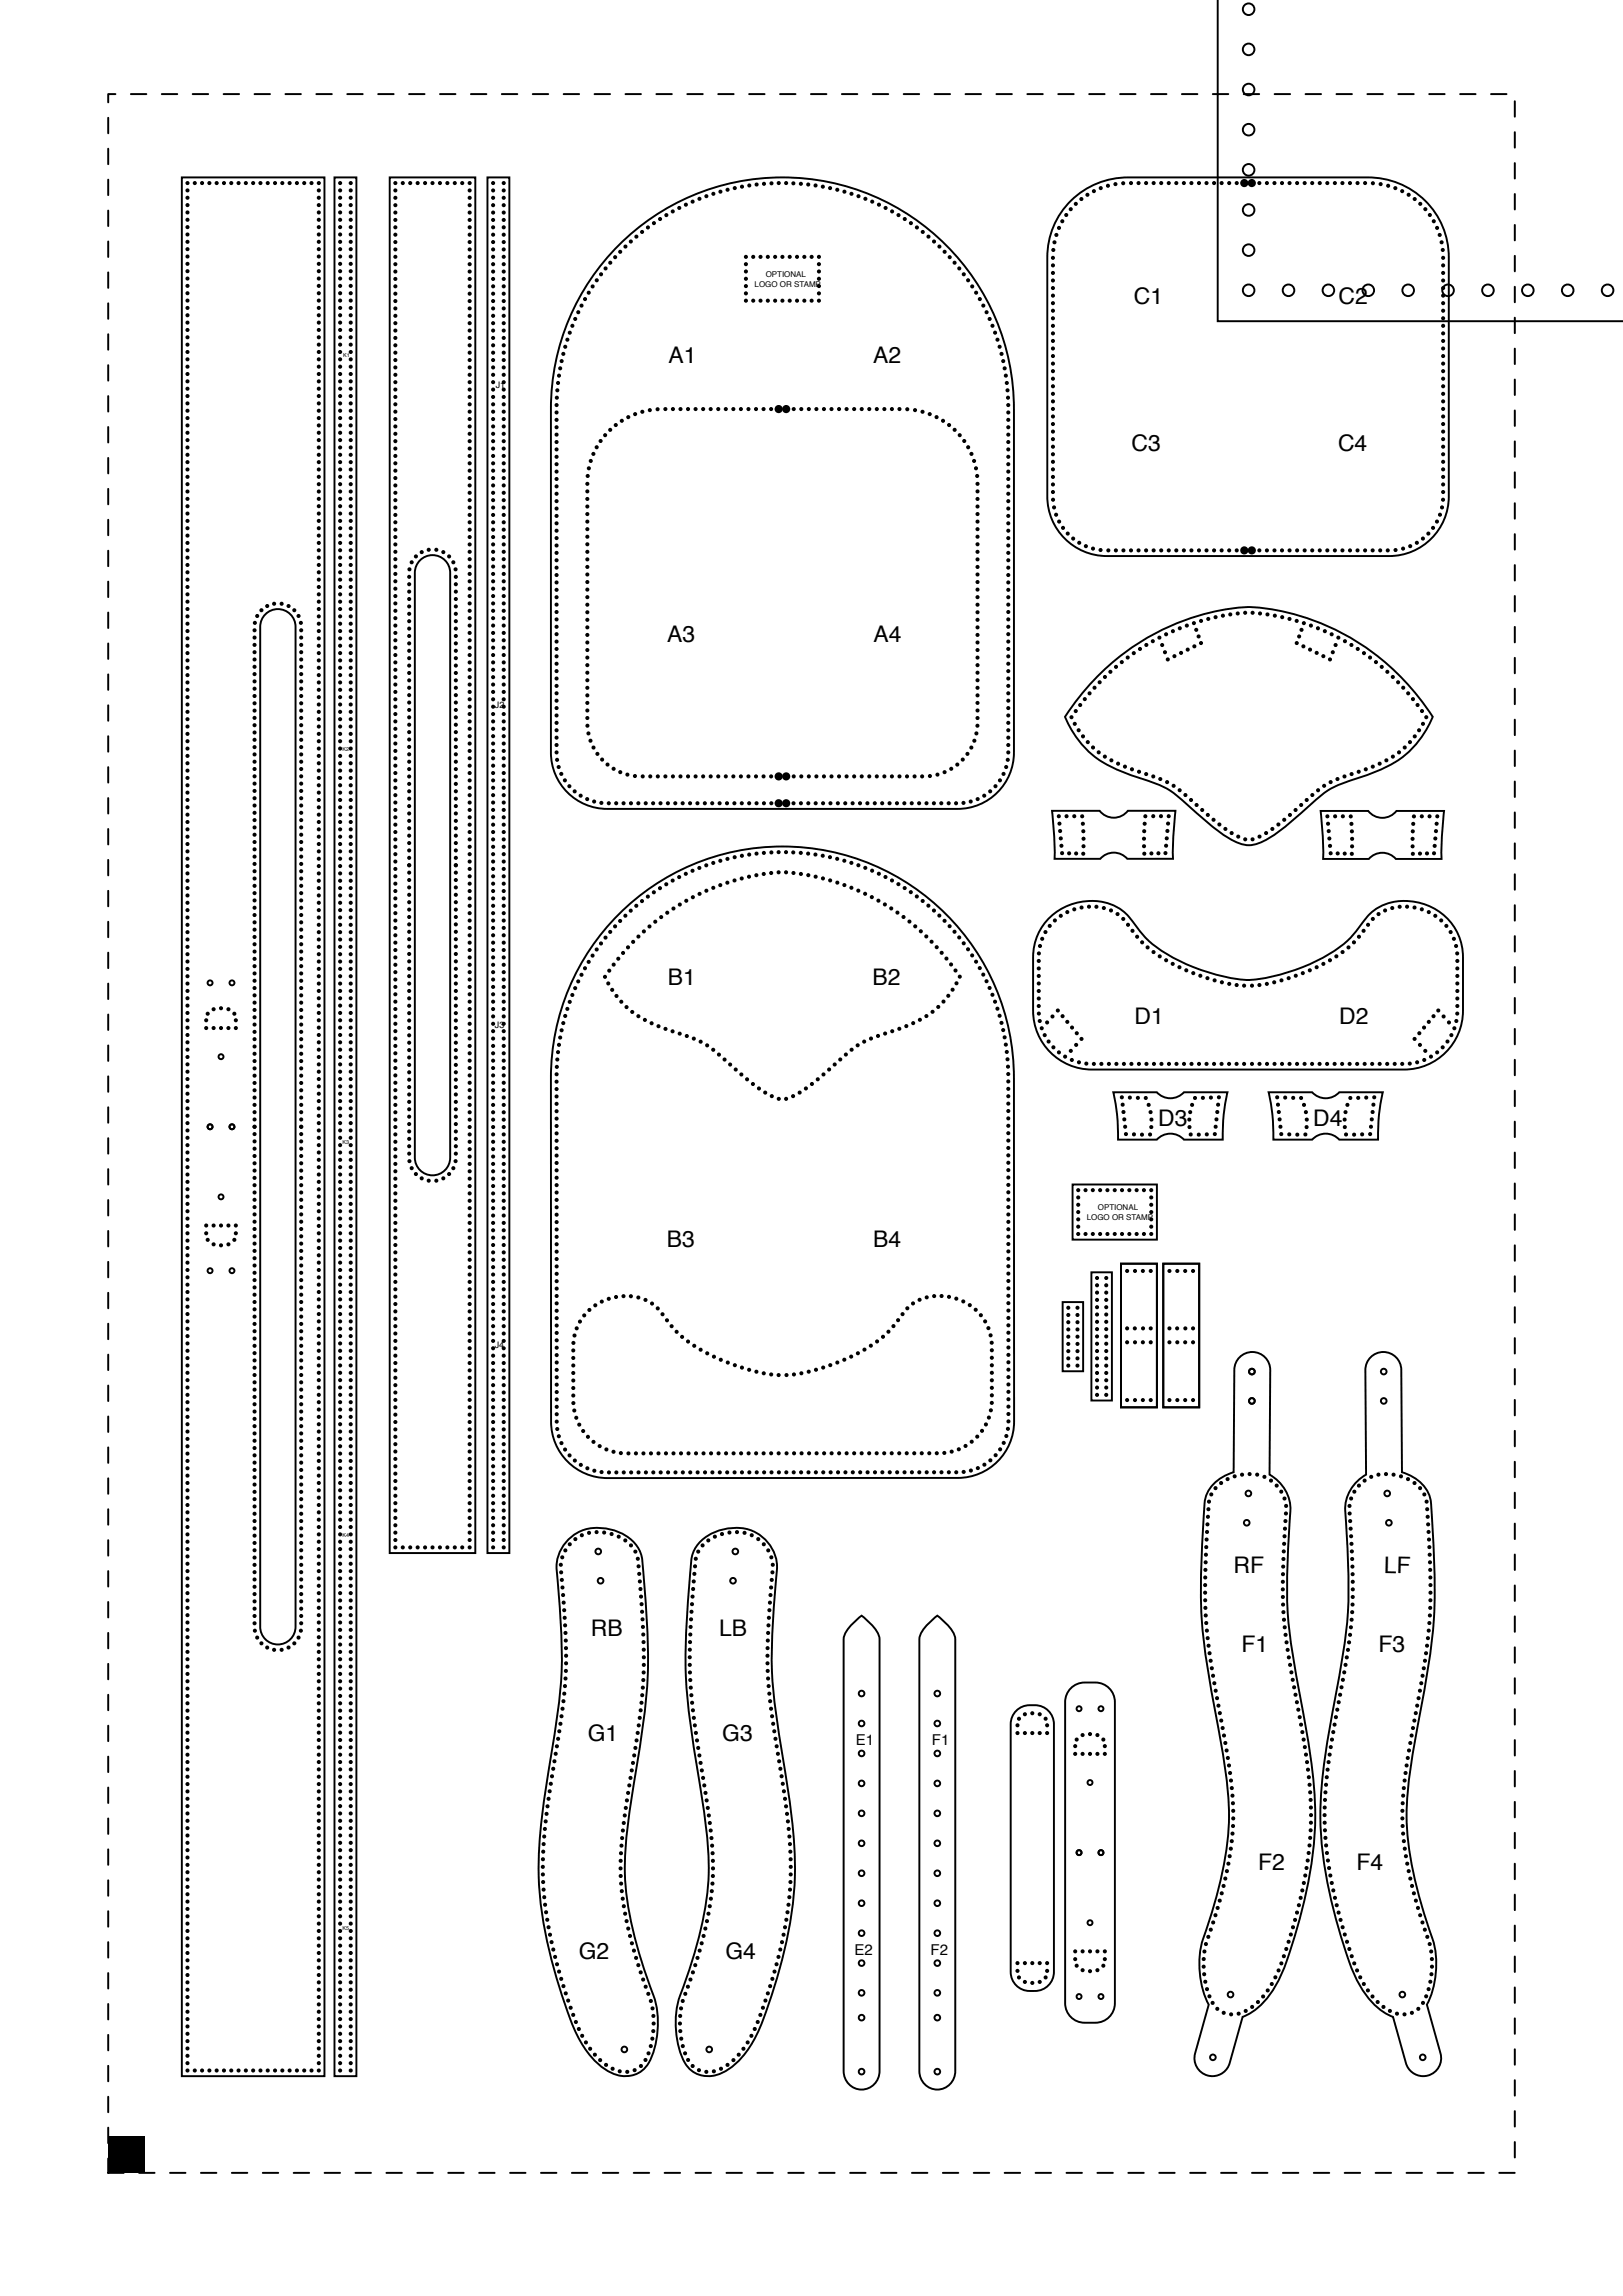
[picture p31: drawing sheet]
<svg xmlns="http://www.w3.org/2000/svg" width="210mm" height="297mm" viewBox="0 0 210 297" stroke-linecap="round" stroke-linejoin="round" font-family="sans-serif">
<defs><g id="words">
<g font-size="3">
<text x="146.7" y="39.4">C1</text>
<text x="173.2" y="39.4">C2</text>
<text x="86.5" y="47">A1</text>
<text x="113" y="47">A2</text>
<text x="146.4" y="58.4">C3</text>
<text x="173.1" y="58.4">C4</text>
<text x="86.3" y="83">A3</text>
<text x="113" y="83">A4</text>
<text x="86.4" y="127.4">B1</text>
<text x="112.9" y="127.4">B2</text>
<text x="146.8" y="132.4">D1</text>
<text x="173.3" y="132.4">D2</text>
<text x="149.9" y="145.7">D3</text>
<text x="169.9" y="145.7">D4</text>
<text x="86.3" y="161.3">B3</text>
<text x="113" y="161.3">B4</text>
<text x="159.6" y="203.5">RF</text>
<text x="179" y="203.5" transform="rotate(1 179 203.5)">LF</text>
<text x="76.4" y="211.7">RB</text>
<text x="93.1" y="211.7">LB</text>
<text x="160.6" y="213.7">F1</text>
<text x="178.4" y="213.7">F3</text>
<text x="76.1" y="225.2">G1</text>
<text x="93.5" y="225.2">G3</text>
<text x="162.8" y="241.9">F2</text>
<text x="175.5" y="241.9">F4</text>
<text x="74.9" y="253.5">G2</text>
<text x="93.9" y="253.5">G4</text>
</g>
<g font-size="1.9">
<text x="110.7" y="225.7">E1</text>
<text x="120.6" y="225.7">F1</text>
<text x="110.6" y="252.9">E2</text>
<text x="120.4" y="252.9">F2</text>
</g>
<g font-size="1.2">
<text x="64.2" y="50.1">J1</text>
<text x="64" y="91.6">J2</text>
<text x="64" y="133">J3</text>
<text x="64" y="174.4">J4</text>
</g>
<g font-size="1">
<text x="99.1" y="35.9">OPTIONAL</text>
<text x="97.6" y="37.1">LOGO OR STAMP</text>
<text x="140.6" y="157.8">LOGO OR STAMP</text>
<text x="142" y="156.6">OPTIONAL</text>
</g>
<g font-size=".7">
<text x="44.4" y="46.2">K1</text>
<text x="44.3" y="97.1">K2</text>
<text x="44.3" y="148">K3</text>
<text x="44.3" y="198.8">K4</text>
<text x="44.3" y="249.7">K5</text>
</g>
</g></defs>
<g fill="none" stroke="#000" stroke-width=".25">
<path d="M157.6 0v41.6M23.5 22.9h18.5v245.7h-18.5zM43.3 22.9h2.8v245.7h-2.8zM50.4 22.9h11.1v178h-11.1zM63.1 22.9h2.8v178h-2.8zM80.1 31.7a30 30 0 0 1 32.6-6.5 30 30 0 0 1 18.5 27.7v44.4a7.3 7.3 0 0 1-7.3 7.3h-45.3a7.3 7.3 0 0 1-7.3-7.3v-44.4a29.9 29.9 0 0 1 8.8-21.2zM138.6 25.9a10.5 10.5 0 0 1 7.4-3h31a10.4 10.4 0 0 1 10.5 10.4v30.9a7.7 7.7 0 0 1-7.7 7.7h-36.6a7.7 7.7 0 0 1-7.7-7.7v-30.9a10.2 10.2 0 0 1 3.1-7.4zM157.6 41.6h.1M157.6 41.6h52.5M34.3 79.5a2.29 2.29 0 0 1 2.5-.5 2.29 2.29 0 0 1 1.4 2.1v129.3a2.29 2.29 0 0 1-2.2 2.3 2.29 2.29 0 0 1-2.3-2.3v-129.3v-.6l.3-.6zM54.3 72.5a2.29 2.29 0 0 1 2.5-.5 2.29 2.29 0 0 1 1.4 2.1v75.7a2.29 2.29 0 0 1-2.2 2.2 2.29 2.29 0 0 1-2.3-2.2v-75.7l.1-.6 .2-.6zM141.3 88.3a29.2 29.2 0 0 1 20.9-9.8 30.5 30.5 0 0 1 23.2 14.2 12.5 12.5 0 0 1-7.8 7.3l-1.9 .6a12.5 12.5 0 0 0-6.3 3.6l-.9 .8a26.6 26.6 0 0 1-5.1 3.8 3.7 3.7 0 0 1-3.6 0 30.2 30.2 0 0 1-6-4.6 12.5 12.5 0 0 0-6.4-3.6l-.9-.3a13.2 13.2 0 0 1-7.8-5.8l-.9-1.8 1.7-2.4z"/>
<path d="M80 118.3a30 30 0 0 1 32.7-6.5 30 30 0 0 1 18.5 27.6v44.5a7.3 7.3 0 0 1-7.3 7.3h-45.3a7.3 7.3 0 0 1-7.3-7.3v-44.4a29.9 29.9 0 0 1 8.7-21.2zM135.5 119a7.5 7.5 0 0 1 9.8-1.2l.7 .7a15.8 15.8 0 0 0 4.3 4.5 24.5 24.5 0 0 0 11.3 3.8h-.3a23.5 23.5 0 0 0 13-5.1l1.7-1.9a6.7 6.7 0 0 1 7.9-3 7.2 7.2 0 0 1 5.4 7v6.9a7.6 7.6 0 0 1-7.6 7.7h-40.4a7.6 7.6 0 0 1-7.6-7.7v-6.9a7.1 7.1 0 0 1 1.8-4.8zM136.1 104.9h6.2a2.31 2.31 0 0 0 3.6 0h6.2l-.3 3.3v2.9h-5.9a2.31 2.31 0 0 0-3.5 0h-5.9l-.1-2.9zM170.9 104.9h6.1a2.31 2.31 0 0 0 3.7 0h6.1l-.2 3.3-.1 2.9h-5.9a2.31 2.31 0 0 0-3.5 0h-5.9v-2.9zM138.8 153.2h10.9v7.2h-10.9zM144 141.3h5.7a2.37 2.37 0 0 0 3.5 0h5.6a24 24 0 0 0-.6 6.1h-5a2.37 2.37 0 0 0-3.5 0h-5a24.1 24.1 0 0 0-.7-6.1zM164.1 141.3h5.7a2.37 2.37 0 0 0 3.5 0h5.6a24 24 0 0 0-.6 6.1h-5a2.37 2.37 0 0 0-3.5 0h-5a24 24 0 0 0-.7-6.1zM137.5 168.4h2.6v9h-2.6zM141.2 164.6h2.7v16.6h-2.7zM145 163.5h4.7v18.5h-4.7zM150.5 163.5h4.7v18.5h-4.7zM160.2 175.7a2.32 2.32 0 0 1 2.6-.7 2.32 2.32 0 0 1 1.6 2.2l-.1 13.6a5.3 5.3 0 0 1 2.6 5.7l-.1 1.2a70.4 70.4 0 0 0 .2 14.8l1.3 7.2a83.2 83.2 0 0 1 1.9 15.3 59.5 59.5 0 0 1-4.8 21.3 8.9 8.9 0 0 1-4.6 4.6l-1.7 6a2.32 2.32 0 0 1-2.9 1.6 2.32 2.32 0 0 1-1.6-2.9l1.8-6.3a11.9 11.9 0 0 1-.2-9.9 47.7 47.7 0 0 0 2.8-14.5 81.8 81.8 0 0 0-1.9-14.3 72 72 0 0 1-1.5-21.4l.2-3.7a4.7 4.7 0 0 1 3.1-4.8l.7-.3 .1-13.2 .1-.5z"/>
<path d="M177.5 175.4a2.32 2.32 0 0 1 2.5-.3 2.32 2.32 0 0 1 1.3 2.1l.1 13.2a4.9 4.9 0 0 1 3.8 5.1l.2 2.4a72.3 72.3 0 0 1-.7 18.2l-1 5.6a66.3 66.3 0 0 0-1.7 14.2 52.7 52.7 0 0 0 3.4 14.9 11.7 11.7 0 0 1-.8 8.5l1.8 6.3a2.32 2.32 0 0 1-1.6 2.9 2.32 2.32 0 0 1-2.9-1.6l-1.7-6a8.9 8.9 0 0 1-4.6-4.6 59.6 59.6 0 0 1-3.6-11.6 45.6 45.6 0 0 1-.4-18.7l1.4-7.4a63.4 63.4 0 0 0 1.3-19.7l-.1-1.2a11.5 11.5 0 0 1 0-3.7 5.4 5.4 0 0 1 2.6-3.2l-.1-13.6a2.32 2.32 0 0 1 .8-1.8zM73.5 199.2a5.9 5.9 0 0 1 6.7-.9 4.7 4.7 0 0 1 3 4.6l.2 2.4a72.3 72.3 0 0 1-.2 18.2l-.9 5.7a66.3 66.3 0 0 0-1.4 14.2 52.7 52.7 0 0 0 3.7 14.8 11.7 11.7 0 0 1-.7 8.6 3.7 3.7 0 0 1-5.1 1.2 10.7 10.7 0 0 1-4.3-5.1 63.1 63.1 0 0 1-4.7-18.9 70.3 70.3 0 0 1 1.3-15.4l.3-2.3a63.4 63.4 0 0 0 .9-19.8l-.2-2.3a5.3 5.3 0 0 1 1.4-5zM90.9 199.2a6.6 6.6 0 0 1 6.7-1 5.3 5.3 0 0 1 2.8 6l-.1 1.1a70.4 70.4 0 0 0-.1 14.8l1.1 7.2a83.1 83.1 0 0 1 1.6 15.4 60.3 60.3 0 0 1-4.8 20.2 10.2 10.2 0 0 1-4.9 5.3 3.6 3.6 0 0 1-4.9-2 12 12 0 0 1 .2-9.4 47.7 47.7 0 0 0 3.2-14.4 81.8 81.8 0 0 0-1.6-14.4 72 72 0 0 1-1-21.4l.3-3.7a4.5 4.5 0 0 1 1.5-3.7zM110.6 209.8l.9-.8 .4 .4a6.5 6.5 0 0 1 1.8 2.1l.1 .5v55.9a2.33 2.33 0 0 1-2.3 2.4 2.33 2.33 0 0 1-2.3-2.4v-55.9a3.9 3.9 0 0 1 1.4-2.2zM120.4 209.8l.9-.8 .4 .4a6.5 6.5 0 0 1 1.8 2.1l.1 .5v55.9a2.33 2.33 0 0 1-2.3 2.4 2.33 2.33 0 0 1-2.3-2.4v-55.9a3.9 3.9 0 0 1 1.4-2.2zM138.8 218.2a4.6 4.6 0 0 1 4.5 0 2.52 2.52 0 0 1 1 2v38.9a2.52 2.52 0 0 1-2.6 2.6 3.7 3.7 0 0 1-2.9-.6 2.52 2.52 0 0 1-1-2v-38.9a2.52 2.52 0 0 1 1-2zM131.7 221.1a3.5 3.5 0 0 1 3.7 0 2.45 2.45 0 0 1 1 1.9v32.1a2.57 2.57 0 0 1-3.2 2.4 2.45 2.45 0 0 1-2.4-2.4v-32.1a2.45 2.45 0 0 1 .9-1.9z"/>
<circle cx="161.6" cy="16.8" r=".75"/>
<circle cx="161.6" cy="11.6" r=".75"/>
<circle cx="161.6" cy="1.2" r=".75"/>
<circle cx="161.6" cy="6.4" r=".75"/>
<circle cx="24.3" cy="29.4" r=".14"/>
<circle cx="24.3" cy="37" r=".14"/>
<circle cx="24.3" cy="32.2" r=".14"/>
<circle cx="24.3" cy="28.4" r=".14"/>
<circle cx="24.3" cy="38.9" r=".14"/>
<circle cx="24.3" cy="26.5" r=".14"/>
<circle cx="24.3" cy="25.6" r=".14"/>
<circle cx="24.3" cy="27.5" r=".14"/>
<circle cx="24.3" cy="34.1" r=".14"/>
<circle cx="24.3" cy="23.7" r=".14"/>
<circle cx="24.3" cy="30.3" r=".14"/>
<circle cx="24.3" cy="36" r=".14"/>
<circle cx="24.3" cy="37.9" r=".14"/>
<circle cx="24.3" cy="33.2" r=".14"/>
<circle cx="24.3" cy="39.8" r=".14"/>
<circle cx="24.3" cy="35.1" r=".14"/>
<circle cx="24.3" cy="31.3" r=".14"/>
<circle cx="24.3" cy="24.6" r=".14"/>
<circle cx="25.2" cy="23.7" r=".14"/>
<circle cx="26.1" cy="23.7" r=".14"/>
<circle cx="27.1" cy="23.7" r=".14"/>
<circle cx="28" cy="23.7" r=".14"/>
<circle cx="29" cy="23.7" r=".14"/>
<circle cx="29.9" cy="23.7" r=".14"/>
<circle cx="30.9" cy="23.7" r=".14"/>
<circle cx="31.8" cy="23.7" r=".14"/>
<circle cx="32.8" cy="23.7" r=".14"/>
<circle cx="33.7" cy="23.7" r=".14"/>
<circle cx="34.6" cy="23.7" r=".14"/>
<circle cx="35.6" cy="23.7" r=".14"/>
<circle cx="36.5" cy="23.7" r=".14"/>
<circle cx="37.5" cy="23.7" r=".14"/>
<circle cx="38.4" cy="23.7" r=".14"/>
<circle cx="39.4" cy="23.7" r=".14"/>
<circle cx="40.3" cy="23.7" r=".14"/>
<circle cx="41.3" cy="37" r=".14"/>
<circle cx="41.3" cy="29.4" r=".14"/>
<circle cx="41.3" cy="32.2" r=".14"/>
<circle cx="41.3" cy="28.4" r=".14"/>
<circle cx="41.3" cy="38.9" r=".14"/>
<circle cx="41.3" cy="26.5" r=".14"/>
<circle cx="41.3" cy="23.7" r=".14"/>
<circle cx="41.3" cy="25.6" r=".14"/>
<circle cx="41.3" cy="36" r=".14"/>
<circle cx="41.3" cy="27.5" r=".14"/>
<circle cx="41.3" cy="30.3" r=".14"/>
<circle cx="41.3" cy="34.1" r=".14"/>
<circle cx="41.3" cy="33.2" r=".14"/>
<circle cx="41.3" cy="37.9" r=".14"/>
<circle cx="41.3" cy="39.8" r=".14"/>
<circle cx="41.3" cy="31.3" r=".14"/>
<circle cx="41.3" cy="35.1" r=".14"/>
<circle cx="41.3" cy="24.6" r=".14"/>
<circle cx="44" cy="37" r=".14"/>
<circle cx="44" cy="29.4" r=".14"/>
<circle cx="44" cy="32.2" r=".14"/>
<circle cx="44" cy="28.4" r=".14"/>
<circle cx="44" cy="38.9" r=".14"/>
<circle cx="44" cy="26.5" r=".14"/>
<circle cx="44" cy="27.5" r=".14"/>
<circle cx="44" cy="34.1" r=".14"/>
<circle cx="44" cy="23.7" r=".14"/>
<circle cx="44" cy="30.3" r=".14"/>
<circle cx="44" cy="25.6" r=".14"/>
<circle cx="44" cy="36" r=".14"/>
<circle cx="44" cy="33.2" r=".14"/>
<circle cx="44" cy="37.9" r=".14"/>
<circle cx="44" cy="39.8" r=".14"/>
<circle cx="44" cy="35.1" r=".14"/>
<circle cx="44" cy="31.3" r=".14"/>
<circle cx="44" cy="24.6" r=".14"/>
<circle cx="45.4" cy="37" r=".14"/>
<circle cx="45.4" cy="29.4" r=".14"/>
<circle cx="45.4" cy="32.2" r=".14"/>
<circle cx="45.4" cy="28.4" r=".14"/>
<circle cx="45.4" cy="38.9" r=".14"/>
<circle cx="45.4" cy="26.5" r=".14"/>
<circle cx="45.4" cy="25.6" r=".14"/>
<circle cx="45.4" cy="27.5" r=".14"/>
<circle cx="45.4" cy="36" r=".14"/>
<circle cx="45.4" cy="23.7" r=".14"/>
<circle cx="45.4" cy="30.3" r=".14"/>
<circle cx="45.4" cy="34.1" r=".14"/>
<circle cx="45.4" cy="33.2" r=".14"/>
<circle cx="45.4" cy="37.9" r=".14"/>
<circle cx="45.4" cy="39.8" r=".14"/>
<circle cx="45.4" cy="35.1" r=".14"/>
<circle cx="45.4" cy="31.3" r=".14"/>
<circle cx="45.4" cy="24.6" r=".14"/>
<circle cx="51.2" cy="38" r=".14"/>
<circle cx="51.2" cy="39.9" r=".14"/>
<circle cx="51.2" cy="33.2" r=".14"/>
<circle cx="51.2" cy="35.1" r=".14"/>
<circle cx="51.2" cy="23.7" r=".14"/>
<circle cx="51.2" cy="24.6" r=".14"/>
<circle cx="51.2" cy="26.5" r=".14"/>
<circle cx="51.2" cy="29.4" r=".14"/>
<circle cx="51.2" cy="30.4" r=".14"/>
<circle cx="51.2" cy="28.5" r=".14"/>
<circle cx="51.2" cy="32.3" r=".14"/>
<circle cx="51.2" cy="37" r=".14"/>
<circle cx="51.2" cy="38.9" r=".14"/>
<circle cx="51.2" cy="34.2" r=".14"/>
<circle cx="51.2" cy="36.1" r=".14"/>
<circle cx="51.2" cy="27.5" r=".14"/>
<circle cx="51.2" cy="25.6" r=".14"/>
<circle cx="51.2" cy="31.3" r=".14"/>
<circle cx="52.1" cy="23.7" r=".14"/>
<circle cx="53.1" cy="23.7" r=".14"/>
<circle cx="54" cy="23.7" r=".14"/>
<circle cx="55" cy="23.7" r=".14"/>
<circle cx="56" cy="23.7" r=".14"/>
<circle cx="56.9" cy="23.7" r=".14"/>
<circle cx="57.9" cy="23.7" r=".14"/>
<circle cx="58.8" cy="23.7" r=".14"/>
<circle cx="59.8" cy="23.7" r=".14"/>
<circle cx="60.8" cy="38" r=".14"/>
<circle cx="60.8" cy="38.9" r=".14"/>
<circle cx="60.8" cy="28.5" r=".14"/>
<circle cx="60.8" cy="34.2" r=".14"/>
<circle cx="60.8" cy="24.6" r=".14"/>
<circle cx="60.8" cy="26.5" r=".14"/>
<circle cx="60.8" cy="30.4" r=".14"/>
<circle cx="60.8" cy="35.1" r=".14"/>
<circle cx="60.8" cy="36.1" r=".14"/>
<circle cx="60.8" cy="23.7" r=".14"/>
<circle cx="60.8" cy="29.4" r=".14"/>
<circle cx="60.8" cy="33.2" r=".14"/>
<circle cx="60.8" cy="39.9" r=".14"/>
<circle cx="60.8" cy="25.6" r=".14"/>
<circle cx="60.8" cy="32.3" r=".14"/>
<circle cx="60.8" cy="37" r=".14"/>
<circle cx="60.8" cy="31.3" r=".14"/>
<circle cx="60.8" cy="27.5" r=".14"/>
<circle cx="63.8" cy="26.5" r=".14"/>
<circle cx="63.8" cy="29.4" r=".14"/>
<circle cx="63.8" cy="38.9" r=".14"/>
<circle cx="63.8" cy="28.5" r=".14"/>
<circle cx="63.8" cy="38" r=".14"/>
<circle cx="63.8" cy="31.3" r=".14"/>
<circle cx="63.8" cy="30.4" r=".14"/>
<circle cx="63.8" cy="34.2" r=".14"/>
<circle cx="63.8" cy="36.1" r=".14"/>
<circle cx="63.8" cy="37" r=".14"/>
<circle cx="63.8" cy="23.7" r=".14"/>
<circle cx="63.8" cy="35.1" r=".14"/>
<circle cx="63.8" cy="33.2" r=".14"/>
<circle cx="63.8" cy="32.3" r=".14"/>
<circle cx="63.8" cy="25.6" r=".14"/>
<circle cx="63.8" cy="39.9" r=".14"/>
<circle cx="63.8" cy="24.6" r=".14"/>
<circle cx="63.8" cy="27.5" r=".14"/>
<circle cx="65.2" cy="29.4" r=".14"/>
<circle cx="65.2" cy="38.9" r=".14"/>
<circle cx="65.2" cy="34.2" r=".14"/>
<circle cx="65.2" cy="28.5" r=".14"/>
<circle cx="65.2" cy="38" r=".14"/>
<circle cx="65.2" cy="30.4" r=".14"/>
<circle cx="65.2" cy="36.1" r=".14"/>
<circle cx="65.2" cy="37" r=".14"/>
<circle cx="65.2" cy="31.3" r=".14"/>
<circle cx="65.2" cy="35.1" r=".14"/>
<circle cx="65.2" cy="33.2" r=".14"/>
<circle cx="65.2" cy="23.7" r=".14"/>
<circle cx="65.2" cy="26.5" r=".14"/>
<circle cx="65.2" cy="27.5" r=".14"/>
<circle cx="65.2" cy="25.6" r=".14"/>
<circle cx="65.2" cy="32.3" r=".14"/>
<circle cx="65.2" cy="39.9" r=".14"/>
<circle cx="65.2" cy="24.6" r=".14"/>
<circle cx="75.2" cy="39.5" r=".14"/>
<circle cx="75.7" cy="38.7" r=".14"/>
<circle cx="76.2" cy="37.9" r=".14"/>
<circle cx="76.7" cy="37.1" r=".14"/>
<circle cx="77.2" cy="36.3" r=".14"/>
<circle cx="77.8" cy="35.5" r=".14"/>
<circle cx="78.4" cy="34.7" r=".14"/>
<circle cx="79" cy="34" r=".14"/>
<circle cx="79.6" cy="33.3" r=".14"/>
<circle cx="80.2" cy="32.6" r=".14"/>
<circle cx="80.9" cy="31.9" r=".14"/>
<circle cx="81.6" cy="31.2" r=".14"/>
<circle cx="82.3" cy="30.6" r=".14"/>
<circle cx="83.1" cy="30" r=".14"/>
<circle cx="83.8" cy="29.4" r=".14"/>
<circle cx="84.6" cy="28.9" r=".14"/>
<circle cx="85.4" cy="28.3" r=".14"/>
<circle cx="86.2" cy="27.8" r=".14"/>
<circle cx="87" cy="27.3" r=".14"/>
<circle cx="87.9" cy="26.9" r=".14"/>
<circle cx="88.7" cy="26.5" r=".14"/>
<circle cx="89.6" cy="26.1" r=".14"/>
<circle cx="90.5" cy="25.7" r=".14"/>
<circle cx="91.4" cy="25.4" r=".14"/>
<circle cx="92.3" cy="25.1" r=".14"/>
<circle cx="93.2" cy="24.8" r=".14"/>
<circle cx="94.1" cy="24.5" r=".14"/>
<circle cx="95.1" cy="24.3" r=".14"/>
<circle cx="96" cy="24.1" r=".14"/>
<circle cx="96.5" cy="36.1" r=".14"/>
<circle cx="96.5" cy="33.2" r=".14"/>
<circle cx="96.5" cy="37" r=".14"/>
<circle cx="96.5" cy="38.9" r=".14"/>
<circle cx="96.5" cy="35.1" r=".14"/>
<circle cx="96.5" cy="34.2" r=".14"/>
<circle cx="96.5" cy="38" r=".14"/>
<circle cx="97" cy="24" r=".14"/>
<circle cx="97.5" cy="38.9" r=".14"/>
<circle cx="97.5" cy="33.2" r=".14"/>
<circle cx="97.9" cy="23.9" r=".14"/>
<circle cx="98.4" cy="33.2" r=".14"/>
<circle cx="98.4" cy="38.9" r=".14"/>
<circle cx="98.9" cy="23.8" r=".14"/>
<circle cx="99.3" cy="33.2" r=".14"/>
<circle cx="99.3" cy="38.9" r=".14"/>
<circle cx="99.8" cy="23.7" r=".14"/>
<circle cx="100.3" cy="33.2" r=".14"/>
<circle cx="100.3" cy="38.9" r=".14"/>
<circle cx="100.8" cy="23.7" r=".14"/>
<circle cx="101.2" cy="38.9" r=".14"/>
<circle cx="101.2" cy="33.2" r=".14"/>
<circle cx="101.7" cy="23.7" r=".14"/>
<circle cx="102.2" cy="33.2" r=".14"/>
<circle cx="102.2" cy="38.9" r=".14"/>
<circle cx="102.7" cy="23.7" r=".14"/>
<circle cx="103.1" cy="33.2" r=".14"/>
<circle cx="103.1" cy="38.9" r=".14"/>
<circle cx="103.6" cy="23.8" r=".14"/>
<circle cx="104.1" cy="33.2" r=".14"/>
<circle cx="104.1" cy="38.9" r=".14"/>
<circle cx="104.6" cy="23.9" r=".14"/>
<circle cx="105" cy="33.2" r=".14"/>
<circle cx="105" cy="38.9" r=".14"/>
<circle cx="105.5" cy="24" r=".14"/>
<circle cx="106" cy="36.1" r=".14"/>
<circle cx="106" cy="33.2" r=".14"/>
<circle cx="106" cy="38.9" r=".14"/>
<circle cx="106" cy="37" r=".14"/>
<circle cx="106" cy="34.2" r=".14"/>
<circle cx="106" cy="38" r=".14"/>
<circle cx="106" cy="35.1" r=".14"/>
<circle cx="106.5" cy="24.1" r=".14"/>
<circle cx="107.4" cy="24.3" r=".14"/>
<circle cx="108.3" cy="24.5" r=".14"/>
<circle cx="109.3" cy="24.8" r=".14"/>
<circle cx="110.2" cy="25.1" r=".14"/>
<circle cx="111.1" cy="25.4" r=".14"/>
<circle cx="112" cy="25.7" r=".14"/>
<circle cx="112.9" cy="26.1" r=".14"/>
<circle cx="113.7" cy="26.5" r=".14"/>
<circle cx="114.6" cy="26.9" r=".14"/>
<circle cx="115.4" cy="27.3" r=".14"/>
<circle cx="116.3" cy="27.8" r=".14"/>
<circle cx="117.1" cy="28.3" r=".14"/>
<circle cx="117.9" cy="28.9" r=".14"/>
<circle cx="118.6" cy="29.4" r=".14"/>
<circle cx="119.4" cy="30" r=".14"/>
<circle cx="120.1" cy="30.6" r=".14"/>
<circle cx="120.9" cy="31.2" r=".14"/>
<circle cx="121.6" cy="31.9" r=".14"/>
<circle cx="122.2" cy="32.6" r=".14"/>
<circle cx="122.9" cy="33.3" r=".14"/>
<circle cx="123.5" cy="34" r=".14"/>
<circle cx="124.1" cy="34.7" r=".14"/>
<circle cx="124.7" cy="35.5" r=".14"/>
<circle cx="125.3" cy="36.3" r=".14"/>
<circle cx="125.8" cy="37.1" r=".14"/>
<circle cx="126.3" cy="37.9" r=".14"/>
<circle cx="126.8" cy="38.7" r=".14"/>
<circle cx="127.2" cy="39.5" r=".14"/>
<circle cx="136.2" cy="39.2" r=".14"/>
<circle cx="136.2" cy="37.3" r=".14"/>
<circle cx="136.2" cy="35.3" r=".14"/>
<circle cx="136.2" cy="36.3" r=".14"/>
<circle cx="136.2" cy="38.2" r=".14"/>
<circle cx="136.2" cy="33.4" r=".14"/>
<circle cx="136.2" cy="34.3" r=".14"/>
<circle cx="136.3" cy="32.3" r=".14"/>
<circle cx="136.4" cy="31.3" r=".14"/>
<circle cx="136.7" cy="30.4" r=".14"/>
<circle cx="137" cy="29.5" r=".14"/>
<circle cx="137.5" cy="28.6" r=".14"/>
<circle cx="138" cy="27.8" r=".14"/>
<circle cx="138.5" cy="27.1" r=".14"/>
<circle cx="139.2" cy="26.4" r=".14"/>
<circle cx="139.9" cy="25.7" r=".14"/>
<circle cx="140.7" cy="25.2" r=".14"/>
<circle cx="141.5" cy="24.7" r=".14"/>
<circle cx="142.4" cy="24.3" r=".14"/>
<circle cx="143.4" cy="24" r=".14"/>
<circle cx="144.3" cy="23.8" r=".14"/>
<circle cx="145.3" cy="23.7" r=".14"/>
<circle cx="146.3" cy="23.7" r=".14"/>
<circle cx="147.3" cy="23.7" r=".14"/>
<circle cx="148.3" cy="23.7" r=".14"/>
<circle cx="149.3" cy="23.7" r=".14"/>
<circle cx="150.3" cy="23.7" r=".14"/>
<circle cx="151.2" cy="23.7" r=".14"/>
<circle cx="152.2" cy="23.7" r=".14"/>
<circle cx="153.2" cy="23.7" r=".14"/>
<circle cx="154.2" cy="23.7" r=".14"/>
<circle cx="155.1" cy="23.7" r=".14"/>
<circle cx="156.1" cy="23.7" r=".14"/>
<circle cx="157.1" cy="23.7" r=".14"/>
<circle cx="158.1" cy="23.7" r=".14"/>
<circle cx="159" cy="23.7" r=".14"/>
<circle cx="160" cy="23.7" r=".14"/>
<circle cx="161" cy="23.7" r=".14"/>
<circle cx="161.6" cy="22" r=".75"/>
<circle cx="161.6" cy="37.6" r=".75"/>
<circle cx="161.6" cy="32.4" r=".75"/>
<circle cx="161.6" cy="27.2" r=".75"/>
<circle cx="162" cy="23.7" r=".14"/>
<circle cx="162.9" cy="23.7" r=".14"/>
<circle cx="163.9" cy="23.7" r=".14"/>
<circle cx="164.9" cy="23.7" r=".14"/>
<circle cx="165.9" cy="23.7" r=".14"/>
<circle cx="166.7" cy="37.6" r=".75"/>
<circle cx="166.9" cy="23.7" r=".14"/>
<circle cx="167.8" cy="23.7" r=".14"/>
<circle cx="168.8" cy="23.7" r=".14"/>
<circle cx="169.8" cy="23.7" r=".14"/>
<circle cx="170.8" cy="23.7" r=".14"/>
<circle cx="171.7" cy="23.7" r=".14"/>
<circle cx="171.9" cy="37.6" r=".75"/>
<circle cx="172.7" cy="23.7" r=".14"/>
<circle cx="173.7" cy="23.7" r=".14"/>
<circle cx="174.7" cy="23.7" r=".14"/>
<circle cx="175.7" cy="23.7" r=".14"/>
<circle cx="176.6" cy="23.7" r=".14"/>
<circle cx="177" cy="37.6" r=".75"/>
<circle cx="177.6" cy="23.7" r=".14"/>
<circle cx="178.6" cy="23.8" r=".14"/>
<circle cx="179.6" cy="24" r=".14"/>
<circle cx="180.5" cy="24.3" r=".14"/>
<circle cx="181.4" cy="24.7" r=".14"/>
<circle cx="182.2" cy="37.6" r=".75"/>
<circle cx="182.3" cy="25.2" r=".14"/>
<circle cx="183" cy="25.7" r=".14"/>
<circle cx="183.8" cy="26.4" r=".14"/>
<circle cx="184.4" cy="27.1" r=".14"/>
<circle cx="185" cy="27.8" r=".14"/>
<circle cx="185.5" cy="28.6" r=".14"/>
<circle cx="185.9" cy="29.5" r=".14"/>
<circle cx="186.3" cy="30.4" r=".14"/>
<circle cx="186.5" cy="31.3" r=".14"/>
<circle cx="186.7" cy="32.3" r=".14"/>
<circle cx="186.7" cy="39.2" r=".14"/>
<circle cx="186.7" cy="38.2" r=".14"/>
<circle cx="186.7" cy="37.3" r=".14"/>
<circle cx="186.7" cy="33.4" r=".14"/>
<circle cx="186.7" cy="36.3" r=".14"/>
<circle cx="186.7" cy="34.3" r=".14"/>
<circle cx="186.7" cy="35.3" r=".14"/>
<circle cx="187.4" cy="37.6" r=".75"/>
<circle cx="192.5" cy="37.6" r=".75"/>
<circle cx="197.7" cy="37.6" r=".75"/>
<circle cx="202.8" cy="37.6" r=".75"/>
<circle cx="208" cy="37.6" r=".75"/>
<circle cx="24.3" cy="58.8" r=".14"/>
<circle cx="24.3" cy="56" r=".14"/>
<circle cx="24.3" cy="57.9" r=".14"/>
<circle cx="24.3" cy="47.4" r=".14"/>
<circle cx="24.3" cy="46.5" r=".14"/>
<circle cx="24.3" cy="55" r=".14"/>
<circle cx="24.3" cy="45.5" r=".14"/>
<circle cx="24.3" cy="56.9" r=".14"/>
<circle cx="24.3" cy="49.3" r=".14"/>
<circle cx="24.3" cy="52.2" r=".14"/>
<circle cx="24.3" cy="42.7" r=".14"/>
<circle cx="24.3" cy="53.1" r=".14"/>
<circle cx="24.3" cy="50.3" r=".14"/>
<circle cx="24.3" cy="54.1" r=".14"/>
<circle cx="24.3" cy="44.6" r=".14"/>
<circle cx="24.3" cy="48.4" r=".14"/>
<circle cx="24.3" cy="51.2" r=".14"/>
<circle cx="24.3" cy="41.7" r=".14"/>
<circle cx="24.3" cy="43.6" r=".14"/>
<circle cx="24.3" cy="59.8" r=".14"/>
<circle cx="24.3" cy="40.8" r=".14"/>
<circle cx="41.3" cy="58.8" r=".14"/>
<circle cx="41.3" cy="56" r=".14"/>
<circle cx="41.3" cy="57.9" r=".14"/>
<circle cx="41.3" cy="46.5" r=".14"/>
<circle cx="41.3" cy="47.4" r=".14"/>
<circle cx="41.3" cy="55" r=".14"/>
<circle cx="41.3" cy="45.5" r=".14"/>
<circle cx="41.3" cy="50.3" r=".14"/>
<circle cx="41.3" cy="49.3" r=".14"/>
<circle cx="41.3" cy="51.2" r=".14"/>
<circle cx="41.3" cy="52.2" r=".14"/>
<circle cx="41.3" cy="54.1" r=".14"/>
<circle cx="41.3" cy="42.7" r=".14"/>
<circle cx="41.3" cy="44.6" r=".14"/>
<circle cx="41.3" cy="56.9" r=".14"/>
<circle cx="41.3" cy="48.4" r=".14"/>
<circle cx="41.3" cy="53.1" r=".14"/>
<circle cx="41.3" cy="41.7" r=".14"/>
<circle cx="41.3" cy="43.6" r=".14"/>
<circle cx="41.3" cy="59.8" r=".14"/>
<circle cx="41.3" cy="40.8" r=".14"/>
<circle cx="44" cy="58.8" r=".14"/>
<circle cx="44" cy="56" r=".14"/>
<circle cx="44" cy="57.9" r=".14"/>
<circle cx="44" cy="46.5" r=".14"/>
<circle cx="44" cy="47.4" r=".14"/>
<circle cx="44" cy="55" r=".14"/>
<circle cx="44" cy="45.5" r=".14"/>
<circle cx="44" cy="56.9" r=".14"/>
<circle cx="44" cy="52.2" r=".14"/>
<circle cx="44" cy="50.3" r=".14"/>
<circle cx="44" cy="48.4" r=".14"/>
<circle cx="44" cy="54.1" r=".14"/>
<circle cx="44" cy="44.6" r=".14"/>
<circle cx="44" cy="42.7" r=".14"/>
<circle cx="44" cy="49.3" r=".14"/>
<circle cx="44" cy="51.2" r=".14"/>
<circle cx="44" cy="53.1" r=".14"/>
<circle cx="44" cy="41.7" r=".14"/>
<circle cx="44" cy="43.6" r=".14"/>
<circle cx="44" cy="59.8" r=".14"/>
<circle cx="44" cy="40.8" r=".14"/>
<circle cx="45.4" cy="58.8" r=".14"/>
<circle cx="45.4" cy="56" r=".14"/>
<circle cx="45.4" cy="57.9" r=".14"/>
<circle cx="45.4" cy="47.4" r=".14"/>
<circle cx="45.4" cy="46.5" r=".14"/>
<circle cx="45.4" cy="55" r=".14"/>
<circle cx="45.4" cy="45.5" r=".14"/>
<circle cx="45.4" cy="49.3" r=".14"/>
<circle cx="45.4" cy="52.2" r=".14"/>
<circle cx="45.4" cy="54.1" r=".14"/>
<circle cx="45.4" cy="48.4" r=".14"/>
<circle cx="45.4" cy="42.7" r=".14"/>
<circle cx="45.4" cy="53.1" r=".14"/>
<circle cx="45.4" cy="44.6" r=".14"/>
<circle cx="45.4" cy="56.9" r=".14"/>
<circle cx="45.4" cy="51.2" r=".14"/>
<circle cx="45.4" cy="50.3" r=".14"/>
<circle cx="45.4" cy="41.7" r=".14"/>
<circle cx="45.4" cy="43.6" r=".14"/>
<circle cx="45.4" cy="59.8" r=".14"/>
<circle cx="45.4" cy="40.8" r=".14"/>
<circle cx="51.2" cy="54.2" r=".14"/>
<circle cx="51.2" cy="58" r=".14"/>
<circle cx="51.2" cy="49.4" r=".14"/>
<circle cx="51.2" cy="44.7" r=".14"/>
<circle cx="51.2" cy="46.6" r=".14"/>
<circle cx="51.2" cy="51.3" r=".14"/>
<circle cx="51.2" cy="53.3" r=".14"/>
<circle cx="51.2" cy="41.8" r=".14"/>
<circle cx="51.2" cy="50.4" r=".14"/>
<circle cx="51.2" cy="43.7" r=".14"/>
<circle cx="51.2" cy="59.9" r=".14"/>
<circle cx="51.2" cy="59" r=".14"/>
<circle cx="51.2" cy="40.9" r=".14"/>
<circle cx="51.2" cy="55.2" r=".14"/>
<circle cx="51.2" cy="42.8" r=".14"/>
<circle cx="51.2" cy="56.1" r=".14"/>
<circle cx="51.2" cy="45.6" r=".14"/>
<circle cx="51.2" cy="57.1" r=".14"/>
<circle cx="51.2" cy="48.5" r=".14"/>
<circle cx="51.2" cy="52.3" r=".14"/>
<circle cx="51.2" cy="47.5" r=".14"/>
<circle cx="60.8" cy="54.2" r=".14"/>
<circle cx="60.8" cy="58" r=".14"/>
<circle cx="60.8" cy="48.5" r=".14"/>
<circle cx="60.8" cy="49.4" r=".14"/>
<circle cx="60.8" cy="50.4" r=".14"/>
<circle cx="60.8" cy="40.9" r=".14"/>
<circle cx="60.8" cy="56.1" r=".14"/>
<circle cx="60.8" cy="57.1" r=".14"/>
<circle cx="60.8" cy="59" r=".14"/>
<circle cx="60.8" cy="41.8" r=".14"/>
<circle cx="60.8" cy="44.7" r=".14"/>
<circle cx="60.8" cy="46.6" r=".14"/>
<circle cx="60.8" cy="59.9" r=".14"/>
<circle cx="60.8" cy="42.8" r=".14"/>
<circle cx="60.8" cy="47.5" r=".14"/>
<circle cx="60.8" cy="43.7" r=".14"/>
<circle cx="60.8" cy="45.6" r=".14"/>
<circle cx="60.8" cy="51.3" r=".14"/>
<circle cx="60.8" cy="53.3" r=".14"/>
<circle cx="60.8" cy="55.2" r=".14"/>
<circle cx="60.8" cy="52.3" r=".14"/>
<circle cx="63.8" cy="59" r=".14"/>
<circle cx="63.8" cy="51.3" r=".14"/>
<circle cx="63.8" cy="46.6" r=".14"/>
<circle cx="63.8" cy="53.3" r=".14"/>
<circle cx="63.8" cy="59.9" r=".14"/>
<circle cx="63.8" cy="47.5" r=".14"/>
<circle cx="63.8" cy="54.2" r=".14"/>
<circle cx="63.8" cy="56.1" r=".14"/>
<circle cx="63.8" cy="58" r=".14"/>
<circle cx="63.8" cy="44.7" r=".14"/>
<circle cx="63.8" cy="57.1" r=".14"/>
<circle cx="63.8" cy="52.3" r=".14"/>
<circle cx="63.8" cy="42.8" r=".14"/>
<circle cx="63.8" cy="55.2" r=".14"/>
<circle cx="63.8" cy="48.5" r=".14"/>
<circle cx="63.8" cy="49.4" r=".14"/>
<circle cx="63.8" cy="45.6" r=".14"/>
<circle cx="63.8" cy="40.9" r=".14"/>
<circle cx="63.8" cy="50.4" r=".14"/>
<circle cx="63.8" cy="41.8" r=".14"/>
<circle cx="63.8" cy="43.7" r=".14"/>
<circle cx="65.2" cy="59" r=".14"/>
<circle cx="65.2" cy="59.9" r=".14"/>
<circle cx="65.2" cy="53.3" r=".14"/>
<circle cx="65.2" cy="47.5" r=".14"/>
<circle cx="65.2" cy="54.2" r=".14"/>
<circle cx="65.2" cy="46.6" r=".14"/>
<circle cx="65.2" cy="56.1" r=".14"/>
<circle cx="65.2" cy="58" r=".14"/>
<circle cx="65.2" cy="50.4" r=".14"/>
<circle cx="65.2" cy="44.7" r=".14"/>
<circle cx="65.2" cy="43.7" r=".14"/>
<circle cx="65.2" cy="52.3" r=".14"/>
<circle cx="65.2" cy="57.1" r=".14"/>
<circle cx="65.2" cy="42.8" r=".14"/>
<circle cx="65.2" cy="45.6" r=".14"/>
<circle cx="65.2" cy="51.3" r=".14"/>
<circle cx="65.2" cy="49.4" r=".14"/>
<circle cx="65.2" cy="40.9" r=".14"/>
<circle cx="65.2" cy="41.8" r=".14"/>
<circle cx="65.2" cy="48.5" r=".14"/>
<circle cx="65.2" cy="55.2" r=".14"/>
<circle cx="72" cy="57.2" r=".14"/>
<circle cx="72" cy="53.4" r=".14"/>
<circle cx="72" cy="59.1" r=".14"/>
<circle cx="72" cy="58.1" r=".14"/>
<circle cx="72" cy="56.2" r=".14"/>
<circle cx="72" cy="55.3" r=".14"/>
<circle cx="72" cy="54.3" r=".14"/>
<circle cx="72" cy="52.4" r=".14"/>
<circle cx="72.1" cy="51.4" r=".14"/>
<circle cx="72.1" cy="50.5" r=".14"/>
<circle cx="72.2" cy="49.5" r=".14"/>
<circle cx="72.3" cy="48.6" r=".14"/>
<circle cx="72.5" cy="47.6" r=".14"/>
<circle cx="72.7" cy="46.7" r=".14"/>
<circle cx="72.9" cy="45.8" r=".14"/>
<circle cx="73.1" cy="44.9" r=".14"/>
<circle cx="73.4" cy="43.9" r=".14"/>
<circle cx="73.7" cy="43" r=".14"/>
<circle cx="74.1" cy="42.1" r=".14"/>
<circle cx="74.4" cy="41.3" r=".14"/>
<circle cx="74.8" cy="40.4" r=".14"/>
<circle cx="76.4" cy="59.6" r=".14"/>
<circle cx="76.8" cy="58.7" r=".14"/>
<circle cx="77.2" cy="57.9" r=".14"/>
<circle cx="77.7" cy="57" r=".14"/>
<circle cx="78.3" cy="56.3" r=".14"/>
<circle cx="79" cy="55.6" r=".14"/>
<circle cx="79.7" cy="55" r=".14"/>
<circle cx="80.5" cy="54.4" r=".14"/>
<circle cx="81.3" cy="54" r=".14"/>
<circle cx="82.2" cy="53.6" r=".14"/>
<circle cx="83.1" cy="53.3" r=".14"/>
<circle cx="84.1" cy="53.1" r=".14"/>
<circle cx="85.1" cy="52.9" r=".14"/>
<circle cx="86.1" cy="52.9" r=".14"/>
<circle cx="87.1" cy="52.9" r=".14"/>
<circle cx="88" cy="52.9" r=".14"/>
<circle cx="89" cy="52.9" r=".14"/>
<circle cx="90" cy="52.9" r=".14"/>
<circle cx="91" cy="52.9" r=".14"/>
<circle cx="92" cy="52.9" r=".14"/>
<circle cx="92.9" cy="52.9" r=".14"/>
<circle cx="93.9" cy="52.9" r=".14"/>
<circle cx="94.9" cy="52.9" r=".14"/>
<circle cx="95.9" cy="52.9" r=".14"/>
<circle cx="96.8" cy="52.9" r=".14"/>
<circle cx="97.8" cy="52.9" r=".14"/>
<circle cx="98.8" cy="52.9" r=".14"/>
<circle cx="99.8" cy="52.9" r=".14"/>
<circle cx="100.8" cy="52.9" r=".14"/>
<circle cx="101.7" cy="52.9" r=".14"/>
<circle cx="102.7" cy="52.9" r=".14"/>
<circle cx="103.7" cy="52.9" r=".14"/>
<circle cx="104.7" cy="52.9" r=".14"/>
<circle cx="105.6" cy="52.9" r=".14"/>
<circle cx="106.6" cy="52.9" r=".14"/>
<circle cx="107.6" cy="52.9" r=".14"/>
<circle cx="108.6" cy="52.9" r=".14"/>
<circle cx="109.5" cy="52.9" r=".14"/>
<circle cx="110.5" cy="52.9" r=".14"/>
<circle cx="111.5" cy="52.9" r=".14"/>
<circle cx="112.5" cy="52.9" r=".14"/>
<circle cx="113.5" cy="52.9" r=".14"/>
<circle cx="114.4" cy="52.9" r=".14"/>
<circle cx="115.4" cy="52.9" r=".14"/>
<circle cx="116.4" cy="52.9" r=".14"/>
<circle cx="117.4" cy="52.9" r=".14"/>
<circle cx="118.4" cy="53.1" r=".14"/>
<circle cx="119.4" cy="53.3" r=".14"/>
<circle cx="120.3" cy="53.6" r=".14"/>
<circle cx="121.2" cy="54" r=".14"/>
<circle cx="122" cy="54.4" r=".14"/>
<circle cx="122.8" cy="55" r=".14"/>
<circle cx="123.5" cy="55.6" r=".14"/>
<circle cx="124.2" cy="56.3" r=".14"/>
<circle cx="124.8" cy="57" r=".14"/>
<circle cx="125.3" cy="57.9" r=".14"/>
<circle cx="125.7" cy="58.7" r=".14"/>
<circle cx="126" cy="59.6" r=".14"/>
<circle cx="127.7" cy="40.4" r=".14"/>
<circle cx="128.1" cy="41.3" r=".14"/>
<circle cx="128.4" cy="42.1" r=".14"/>
<circle cx="128.8" cy="43" r=".14"/>
<circle cx="129.1" cy="43.9" r=".14"/>
<circle cx="129.3" cy="44.9" r=".14"/>
<circle cx="129.6" cy="45.8" r=".14"/>
<circle cx="129.8" cy="46.7" r=".14"/>
<circle cx="130" cy="47.6" r=".14"/>
<circle cx="130.1" cy="48.6" r=".14"/>
<circle cx="130.3" cy="49.5" r=".14"/>
<circle cx="130.4" cy="50.5" r=".14"/>
<circle cx="130.4" cy="51.4" r=".14"/>
<circle cx="130.5" cy="52.4" r=".14"/>
<circle cx="130.5" cy="54.3" r=".14"/>
<circle cx="130.5" cy="59.1" r=".14"/>
<circle cx="130.5" cy="58.1" r=".14"/>
<circle cx="130.5" cy="57.2" r=".14"/>
<circle cx="130.5" cy="56.2" r=".14"/>
<circle cx="130.5" cy="55.3" r=".14"/>
<circle cx="130.5" cy="53.4" r=".14"/>
<circle cx="136.2" cy="51.9" r=".14"/>
<circle cx="136.2" cy="49" r=".14"/>
<circle cx="136.2" cy="59.7" r=".14"/>
<circle cx="136.2" cy="55.8" r=".14"/>
<circle cx="136.2" cy="54.9" r=".14"/>
<circle cx="136.2" cy="50.9" r=".14"/>
<circle cx="136.2" cy="57.8" r=".14"/>
<circle cx="136.2" cy="48" r=".14"/>
<circle cx="136.2" cy="46.1" r=".14"/>
<circle cx="136.2" cy="45.1" r=".14"/>
<circle cx="136.2" cy="43.1" r=".14"/>
<circle cx="136.2" cy="58.8" r=".14"/>
<circle cx="136.2" cy="56.8" r=".14"/>
<circle cx="136.2" cy="50" r=".14"/>
<circle cx="136.2" cy="41.2" r=".14"/>
<circle cx="136.2" cy="40.2" r=".14"/>
<circle cx="136.2" cy="52.9" r=".14"/>
<circle cx="136.2" cy="42.1" r=".14"/>
<circle cx="136.2" cy="53.9" r=".14"/>
<circle cx="136.2" cy="47" r=".14"/>
<circle cx="136.2" cy="44.1" r=".14"/>
<circle cx="186.7" cy="40.2" r=".14"/>
<circle cx="186.7" cy="44.1" r=".14"/>
<circle cx="186.7" cy="54.9" r=".14"/>
<circle cx="186.7" cy="58.8" r=".14"/>
<circle cx="186.7" cy="48" r=".14"/>
<circle cx="186.7" cy="46.1" r=".14"/>
<circle cx="186.7" cy="43.1" r=".14"/>
<circle cx="186.7" cy="59.7" r=".14"/>
<circle cx="186.7" cy="55.8" r=".14"/>
<circle cx="186.7" cy="50.9" r=".14"/>
<circle cx="186.7" cy="52.9" r=".14"/>
<circle cx="186.7" cy="47" r=".14"/>
<circle cx="186.7" cy="45.1" r=".14"/>
<circle cx="186.7" cy="41.2" r=".14"/>
<circle cx="186.7" cy="56.8" r=".14"/>
<circle cx="186.7" cy="53.9" r=".14"/>
<circle cx="186.7" cy="50" r=".14"/>
<circle cx="186.7" cy="42.1" r=".14"/>
<circle cx="186.7" cy="57.8" r=".14"/>
<circle cx="186.7" cy="51.9" r=".14"/>
<circle cx="186.7" cy="49" r=".14"/>
<circle cx="24.3" cy="72.1" r=".14"/>
<circle cx="24.3" cy="66.4" r=".14"/>
<circle cx="24.3" cy="79.7" r=".14"/>
<circle cx="24.3" cy="77.8" r=".14"/>
<circle cx="24.3" cy="60.7" r=".14"/>
<circle cx="24.3" cy="69.3" r=".14"/>
<circle cx="24.3" cy="75.9" r=".14"/>
<circle cx="24.3" cy="65.5" r=".14"/>
<circle cx="24.3" cy="73.1" r=".14"/>
<circle cx="24.3" cy="74" r=".14"/>
<circle cx="24.3" cy="76.9" r=".14"/>
<circle cx="24.3" cy="71.2" r=".14"/>
<circle cx="24.3" cy="63.6" r=".14"/>
<circle cx="24.3" cy="61.7" r=".14"/>
<circle cx="24.3" cy="64.5" r=".14"/>
<circle cx="24.3" cy="75" r=".14"/>
<circle cx="24.3" cy="62.6" r=".14"/>
<circle cx="24.3" cy="78.8" r=".14"/>
<circle cx="24.3" cy="68.3" r=".14"/>
<circle cx="24.3" cy="70.2" r=".14"/>
<circle cx="24.3" cy="67.4" r=".14"/>
<circle cx="33.3" cy="79.7" r=".14"/>
<circle cx="33.8" cy="78.9" r=".14"/>
<circle cx="34.6" cy="78.4" r=".14"/>
<circle cx="35.5" cy="78.1" r=".14"/>
<circle cx="36.4" cy="78.1" r=".14"/>
<circle cx="37.3" cy="78.4" r=".14"/>
<circle cx="38.1" cy="78.9" r=".14"/>
<circle cx="38.6" cy="79.7" r=".14"/>
<circle cx="41.3" cy="72.1" r=".14"/>
<circle cx="41.3" cy="66.4" r=".14"/>
<circle cx="41.3" cy="79.7" r=".14"/>
<circle cx="41.3" cy="77.8" r=".14"/>
<circle cx="41.3" cy="69.3" r=".14"/>
<circle cx="41.3" cy="75.9" r=".14"/>
<circle cx="41.3" cy="60.7" r=".14"/>
<circle cx="41.3" cy="65.5" r=".14"/>
<circle cx="41.3" cy="71.2" r=".14"/>
<circle cx="41.3" cy="74" r=".14"/>
<circle cx="41.3" cy="73.1" r=".14"/>
<circle cx="41.3" cy="63.6" r=".14"/>
<circle cx="41.3" cy="76.9" r=".14"/>
<circle cx="41.3" cy="61.7" r=".14"/>
<circle cx="41.3" cy="64.5" r=".14"/>
<circle cx="41.3" cy="75" r=".14"/>
<circle cx="41.3" cy="62.6" r=".14"/>
<circle cx="41.3" cy="78.8" r=".14"/>
<circle cx="41.3" cy="68.3" r=".14"/>
<circle cx="41.3" cy="70.2" r=".14"/>
<circle cx="41.3" cy="67.4" r=".14"/>
<circle cx="44" cy="72.1" r=".14"/>
<circle cx="44" cy="66.4" r=".14"/>
<circle cx="44" cy="79.7" r=".14"/>
<circle cx="44" cy="77.8" r=".14"/>
<circle cx="44" cy="74" r=".14"/>
<circle cx="44" cy="75.9" r=".14"/>
<circle cx="44" cy="60.7" r=".14"/>
<circle cx="44" cy="69.3" r=".14"/>
<circle cx="44" cy="65.5" r=".14"/>
<circle cx="44" cy="71.2" r=".14"/>
<circle cx="44" cy="73.1" r=".14"/>
<circle cx="44" cy="63.6" r=".14"/>
<circle cx="44" cy="76.9" r=".14"/>
<circle cx="44" cy="61.7" r=".14"/>
<circle cx="44" cy="64.5" r=".14"/>
<circle cx="44" cy="75" r=".14"/>
<circle cx="44" cy="62.6" r=".14"/>
<circle cx="44" cy="78.8" r=".14"/>
<circle cx="44" cy="68.3" r=".14"/>
<circle cx="44" cy="70.2" r=".14"/>
<circle cx="44" cy="67.4" r=".14"/>
<circle cx="45.4" cy="72.1" r=".14"/>
<circle cx="45.4" cy="66.4" r=".14"/>
<circle cx="45.4" cy="79.7" r=".14"/>
<circle cx="45.4" cy="77.8" r=".14"/>
<circle cx="45.4" cy="60.7" r=".14"/>
<circle cx="45.4" cy="69.3" r=".14"/>
<circle cx="45.4" cy="73.1" r=".14"/>
<circle cx="45.4" cy="76.9" r=".14"/>
<circle cx="45.4" cy="63.6" r=".14"/>
<circle cx="45.4" cy="65.5" r=".14"/>
<circle cx="45.4" cy="74" r=".14"/>
<circle cx="45.4" cy="75.9" r=".14"/>
<circle cx="45.4" cy="71.2" r=".14"/>
<circle cx="45.4" cy="61.7" r=".14"/>
<circle cx="45.4" cy="64.5" r=".14"/>
<circle cx="45.4" cy="75" r=".14"/>
<circle cx="45.4" cy="62.6" r=".14"/>
<circle cx="45.4" cy="78.8" r=".14"/>
<circle cx="45.4" cy="68.3" r=".14"/>
<circle cx="45.4" cy="70.2" r=".14"/>
<circle cx="45.4" cy="67.4" r=".14"/>
<circle cx="51.2" cy="62.8" r=".14"/>
<circle cx="51.2" cy="76.1" r=".14"/>
<circle cx="51.2" cy="65.7" r=".14"/>
<circle cx="51.2" cy="77.1" r=".14"/>
<circle cx="51.2" cy="66.6" r=".14"/>
<circle cx="51.2" cy="67.6" r=".14"/>
<circle cx="51.2" cy="61.8" r=".14"/>
<circle cx="51.2" cy="63.7" r=".14"/>
<circle cx="51.2" cy="64.7" r=".14"/>
<circle cx="51.2" cy="71.4" r=".14"/>
<circle cx="51.2" cy="73.3" r=".14"/>
<circle cx="51.2" cy="74.2" r=".14"/>
<circle cx="51.2" cy="75.2" r=".14"/>
<circle cx="51.2" cy="78.1" r=".14"/>
<circle cx="51.2" cy="60.9" r=".14"/>
<circle cx="51.2" cy="69.5" r=".14"/>
<circle cx="51.2" cy="79" r=".14"/>
<circle cx="51.2" cy="68.5" r=".14"/>
<circle cx="51.2" cy="70.4" r=".14"/>
<circle cx="51.2" cy="72.3" r=".14"/>
<circle cx="51.2" cy="80" r=".14"/>
<circle cx="52.9" cy="79.4" r=".14"/>
<circle cx="52.9" cy="78.4" r=".14"/>
<circle cx="52.9" cy="77.5" r=".14"/>
<circle cx="52.9" cy="76.5" r=".14"/>
<circle cx="52.9" cy="74.6" r=".14"/>
<circle cx="52.9" cy="75.6" r=".14"/>
<circle cx="53" cy="73.6" r=".14"/>
<circle cx="53.3" cy="72.7" r=".14"/>
<circle cx="53.8" cy="72" r=".14"/>
<circle cx="54.6" cy="71.4" r=".14"/>
<circle cx="55.5" cy="71.1" r=".14"/>
<circle cx="56.5" cy="71.1" r=".14"/>
<circle cx="57.4" cy="71.4" r=".14"/>
<circle cx="58.1" cy="72" r=".14"/>
<circle cx="58.7" cy="72.7" r=".14"/>
<circle cx="58.9" cy="73.6" r=".14"/>
<circle cx="59" cy="74.6" r=".14"/>
<circle cx="59" cy="77.5" r=".14"/>
<circle cx="59" cy="75.6" r=".14"/>
<circle cx="59" cy="76.5" r=".14"/>
<circle cx="59" cy="78.4" r=".14"/>
<circle cx="59" cy="79.4" r=".14"/>
<circle cx="60.8" cy="62.8" r=".14"/>
<circle cx="60.8" cy="66.6" r=".14"/>
<circle cx="60.8" cy="67.6" r=".14"/>
<circle cx="60.8" cy="74.2" r=".14"/>
<circle cx="60.8" cy="61.8" r=".14"/>
<circle cx="60.8" cy="65.7" r=".14"/>
<circle cx="60.8" cy="71.4" r=".14"/>
<circle cx="60.8" cy="80" r=".14"/>
<circle cx="60.8" cy="68.5" r=".14"/>
<circle cx="60.8" cy="73.3" r=".14"/>
<circle cx="60.8" cy="78.1" r=".14"/>
<circle cx="60.8" cy="60.9" r=".14"/>
<circle cx="60.8" cy="64.7" r=".14"/>
<circle cx="60.8" cy="69.5" r=".14"/>
<circle cx="60.8" cy="70.4" r=".14"/>
<circle cx="60.8" cy="72.3" r=".14"/>
<circle cx="60.8" cy="75.2" r=".14"/>
<circle cx="60.8" cy="76.1" r=".14"/>
<circle cx="60.8" cy="77.1" r=".14"/>
<circle cx="60.8" cy="63.7" r=".14"/>
<circle cx="60.8" cy="79" r=".14"/>
<circle cx="63.8" cy="66.6" r=".14"/>
<circle cx="63.8" cy="75.2" r=".14"/>
<circle cx="63.8" cy="78.1" r=".14"/>
<circle cx="63.8" cy="65.7" r=".14"/>
<circle cx="63.8" cy="80" r=".14"/>
<circle cx="63.8" cy="70.4" r=".14"/>
<circle cx="63.8" cy="68.5" r=".14"/>
<circle cx="63.8" cy="67.6" r=".14"/>
<circle cx="63.8" cy="62.8" r=".14"/>
<circle cx="63.8" cy="63.7" r=".14"/>
<circle cx="63.8" cy="64.7" r=".14"/>
<circle cx="63.8" cy="77.1" r=".14"/>
<circle cx="63.8" cy="71.4" r=".14"/>
<circle cx="63.8" cy="79" r=".14"/>
<circle cx="63.8" cy="60.9" r=".14"/>
<circle cx="63.8" cy="61.8" r=".14"/>
<circle cx="63.8" cy="72.3" r=".14"/>
<circle cx="63.8" cy="74.2" r=".14"/>
<circle cx="63.8" cy="76.1" r=".14"/>
<circle cx="63.8" cy="73.3" r=".14"/>
<circle cx="63.8" cy="69.5" r=".14"/>
<circle cx="65.2" cy="66.6" r=".14"/>
<circle cx="65.2" cy="79" r=".14"/>
<circle cx="65.2" cy="65.7" r=".14"/>
<circle cx="65.2" cy="78.1" r=".14"/>
<circle cx="65.2" cy="80" r=".14"/>
<circle cx="65.2" cy="69.5" r=".14"/>
<circle cx="65.2" cy="70.4" r=".14"/>
<circle cx="65.2" cy="75.2" r=".14"/>
<circle cx="65.2" cy="68.5" r=".14"/>
<circle cx="65.2" cy="67.6" r=".14"/>
<circle cx="65.2" cy="71.4" r=".14"/>
<circle cx="65.2" cy="62.8" r=".14"/>
<circle cx="65.2" cy="64.7" r=".14"/>
<circle cx="65.2" cy="63.7" r=".14"/>
<circle cx="65.2" cy="77.1" r=".14"/>
<circle cx="65.2" cy="60.9" r=".14"/>
<circle cx="65.2" cy="61.8" r=".14"/>
<circle cx="65.2" cy="74.2" r=".14"/>
<circle cx="65.2" cy="76.1" r=".14"/>
<circle cx="65.2" cy="72.3" r=".14"/>
<circle cx="65.2" cy="73.3" r=".14"/>
<circle cx="72" cy="75.3" r=".14"/>
<circle cx="72" cy="73.4" r=".14"/>
<circle cx="72" cy="68.7" r=".14"/>
<circle cx="72" cy="66.7" r=".14"/>
<circle cx="72" cy="60" r=".14"/>
<circle cx="72" cy="77.3" r=".14"/>
<circle cx="72" cy="74.4" r=".14"/>
<circle cx="72" cy="72.5" r=".14"/>
<circle cx="72" cy="67.7" r=".14"/>
<circle cx="72" cy="62" r=".14"/>
<circle cx="72" cy="61" r=".14"/>
<circle cx="72" cy="79.2" r=".14"/>
<circle cx="72" cy="76.3" r=".14"/>
<circle cx="72" cy="71.5" r=".14"/>
<circle cx="72" cy="63.9" r=".14"/>
<circle cx="72" cy="69.6" r=".14"/>
<circle cx="72" cy="62.9" r=".14"/>
<circle cx="72" cy="78.2" r=".14"/>
<circle cx="72" cy="70.6" r=".14"/>
<circle cx="72" cy="64.8" r=".14"/>
<circle cx="72" cy="65.8" r=".14"/>
<circle cx="76" cy="62.6" r=".14"/>
<circle cx="76" cy="76.3" r=".14"/>
<circle cx="76" cy="64.5" r=".14"/>
<circle cx="76" cy="79.2" r=".14"/>
<circle cx="76" cy="78.2" r=".14"/>
<circle cx="76" cy="71.4" r=".14"/>
<circle cx="76" cy="67.5" r=".14"/>
<circle cx="76" cy="66.5" r=".14"/>
<circle cx="76" cy="65.5" r=".14"/>
<circle cx="76" cy="63.6" r=".14"/>
<circle cx="76" cy="75.3" r=".14"/>
<circle cx="76" cy="74.3" r=".14"/>
<circle cx="76" cy="69.4" r=".14"/>
<circle cx="76" cy="70.4" r=".14"/>
<circle cx="76" cy="68.5" r=".14"/>
<circle cx="76" cy="77.2" r=".14"/>
<circle cx="76" cy="73.3" r=".14"/>
<circle cx="76" cy="72.4" r=".14"/>
<circle cx="76" cy="61.6" r=".14"/>
<circle cx="76.2" cy="60.6" r=".14"/>
<circle cx="126.3" cy="60.6" r=".14"/>
<circle cx="126.4" cy="61.6" r=".14"/>
<circle cx="126.5" cy="77.2" r=".14"/>
<circle cx="126.5" cy="73.3" r=".14"/>
<circle cx="126.5" cy="68.5" r=".14"/>
<circle cx="126.5" cy="72.4" r=".14"/>
<circle cx="126.5" cy="70.4" r=".14"/>
<circle cx="126.5" cy="78.2" r=".14"/>
<circle cx="126.5" cy="76.3" r=".14"/>
<circle cx="126.5" cy="79.2" r=".14"/>
<circle cx="126.5" cy="75.3" r=".14"/>
<circle cx="126.5" cy="74.3" r=".14"/>
<circle cx="126.5" cy="69.4" r=".14"/>
<circle cx="126.5" cy="67.5" r=".14"/>
<circle cx="126.5" cy="64.5" r=".14"/>
<circle cx="126.5" cy="71.4" r=".14"/>
<circle cx="126.5" cy="65.5" r=".14"/>
<circle cx="126.5" cy="62.6" r=".14"/>
<circle cx="126.5" cy="66.5" r=".14"/>
<circle cx="126.5" cy="63.6" r=".14"/>
<circle cx="130.5" cy="65.8" r=".14"/>
<circle cx="130.5" cy="64.8" r=".14"/>
<circle cx="130.5" cy="69.6" r=".14"/>
<circle cx="130.5" cy="78.2" r=".14"/>
<circle cx="130.5" cy="70.6" r=".14"/>
<circle cx="130.5" cy="62.9" r=".14"/>
<circle cx="130.5" cy="60" r=".14"/>
<circle cx="130.5" cy="79.2" r=".14"/>
<circle cx="130.5" cy="67.7" r=".14"/>
<circle cx="130.5" cy="63.9" r=".14"/>
<circle cx="130.5" cy="62" r=".14"/>
<circle cx="130.5" cy="76.3" r=".14"/>
<circle cx="130.5" cy="74.4" r=".14"/>
<circle cx="130.5" cy="72.5" r=".14"/>
<circle cx="130.5" cy="71.5" r=".14"/>
<circle cx="130.5" cy="68.7" r=".14"/>
<circle cx="130.5" cy="66.7" r=".14"/>
<circle cx="130.5" cy="77.3" r=".14"/>
<circle cx="130.5" cy="73.4" r=".14"/>
<circle cx="130.5" cy="61" r=".14"/>
<circle cx="130.5" cy="75.3" r=".14"/>
<circle cx="136.2" cy="61.7" r=".14"/>
<circle cx="136.2" cy="60.7" r=".14"/>
<circle cx="136.2" cy="63.6" r=".14"/>
<circle cx="136.2" cy="62.7" r=".14"/>
<circle cx="136.3" cy="64.6" r=".14"/>
<circle cx="136.4" cy="65.6" r=".14"/>
<circle cx="136.7" cy="66.6" r=".14"/>
<circle cx="137" cy="67.5" r=".14"/>
<circle cx="137.5" cy="68.3" r=".14"/>
<circle cx="138.2" cy="69" r=".14"/>
<circle cx="138.9" cy="69.7" r=".14"/>
<circle cx="139.6" cy="70.2" r=".14"/>
<circle cx="140.5" cy="70.6" r=".14"/>
<circle cx="141.4" cy="71" r=".14"/>
<circle cx="142.4" cy="71.1" r=".14"/>
<circle cx="143.4" cy="71.2" r=".14"/>
<circle cx="144.4" cy="71.2" r=".14"/>
<circle cx="145.4" cy="71.2" r=".14"/>
<circle cx="146.3" cy="71.2" r=".14"/>
<circle cx="147.3" cy="71.2" r=".14"/>
<circle cx="148.3" cy="71.2" r=".14"/>
<circle cx="149.3" cy="71.2" r=".14"/>
<circle cx="150.3" cy="71.2" r=".14"/>
<circle cx="151.2" cy="71.2" r=".14"/>
<circle cx="152.2" cy="71.2" r=".14"/>
<circle cx="153.2" cy="71.2" r=".14"/>
<circle cx="154.2" cy="71.2" r=".14"/>
<circle cx="155.1" cy="71.2" r=".14"/>
<circle cx="156.1" cy="71.2" r=".14"/>
<circle cx="157.1" cy="71.2" r=".14"/>
<circle cx="157.3" cy="79.8" r=".14"/>
<circle cx="158.1" cy="71.2" r=".14"/>
<circle cx="158.2" cy="79.6" r=".14"/>
<circle cx="159" cy="71.2" r=".14"/>
<circle cx="159.2" cy="79.5" r=".14"/>
<circle cx="160" cy="71.2" r=".14"/>
<circle cx="160.2" cy="79.4" r=".14"/>
<circle cx="161" cy="71.2" r=".14"/>
<circle cx="161.1" cy="79.3" r=".14"/>
<circle cx="162" cy="71.2" r=".14"/>
<circle cx="162.1" cy="79.3" r=".14"/>
<circle cx="162.9" cy="71.2" r=".14"/>
<circle cx="163" cy="79.4" r=".14"/>
<circle cx="163.9" cy="71.2" r=".14"/>
<circle cx="164" cy="79.5" r=".14"/>
<circle cx="164.9" cy="71.2" r=".14"/>
<circle cx="165" cy="79.6" r=".14"/>
<circle cx="165.9" cy="71.2" r=".14"/>
<circle cx="165.9" cy="79.8" r=".14"/>
<circle cx="166.9" cy="71.2" r=".14"/>
<circle cx="167.8" cy="71.2" r=".14"/>
<circle cx="168.8" cy="71.2" r=".14"/>
<circle cx="169.8" cy="71.2" r=".14"/>
<circle cx="170.8" cy="71.2" r=".14"/>
<circle cx="171.7" cy="71.2" r=".14"/>
<circle cx="172.7" cy="71.2" r=".14"/>
<circle cx="173.7" cy="71.2" r=".14"/>
<circle cx="174.7" cy="71.2" r=".14"/>
<circle cx="175.7" cy="71.2" r=".14"/>
<circle cx="176.6" cy="71.2" r=".14"/>
<circle cx="177.6" cy="71.2" r=".14"/>
<circle cx="178.6" cy="71.2" r=".14"/>
<circle cx="179.6" cy="71.2" r=".14"/>
<circle cx="180.6" cy="71.1" r=".14"/>
<circle cx="181.5" cy="71" r=".14"/>
<circle cx="182.5" cy="70.6" r=".14"/>
<circle cx="183.3" cy="70.2" r=".14"/>
<circle cx="184.1" cy="69.7" r=".14"/>
<circle cx="184.8" cy="69" r=".14"/>
<circle cx="185.4" cy="68.3" r=".14"/>
<circle cx="185.9" cy="67.5" r=".14"/>
<circle cx="186.3" cy="66.6" r=".14"/>
<circle cx="186.6" cy="65.6" r=".14"/>
<circle cx="186.7" cy="64.6" r=".14"/>
<circle cx="186.7" cy="63.6" r=".14"/>
<circle cx="186.7" cy="62.7" r=".14"/>
<circle cx="186.7" cy="60.7" r=".14"/>
<circle cx="186.7" cy="61.7" r=".14"/>
<circle cx="24.3" cy="95.9" r=".14"/>
<circle cx="24.3" cy="87.3" r=".14"/>
<circle cx="24.3" cy="94.9" r=".14"/>
<circle cx="24.3" cy="84.5" r=".14"/>
<circle cx="24.3" cy="93" r=".14"/>
<circle cx="24.3" cy="86.4" r=".14"/>
<circle cx="24.3" cy="85.4" r=".14"/>
<circle cx="24.3" cy="91.1" r=".14"/>
<circle cx="24.3" cy="98.7" r=".14"/>
<circle cx="24.3" cy="99.7" r=".14"/>
<circle cx="24.3" cy="81.6" r=".14"/>
<circle cx="24.3" cy="83.5" r=".14"/>
<circle cx="24.3" cy="89.2" r=".14"/>
<circle cx="24.3" cy="94" r=".14"/>
<circle cx="24.3" cy="97.8" r=".14"/>
<circle cx="24.3" cy="82.6" r=".14"/>
<circle cx="24.3" cy="90.2" r=".14"/>
<circle cx="24.3" cy="92.1" r=".14"/>
<circle cx="24.3" cy="80.7" r=".14"/>
<circle cx="24.3" cy="96.8" r=".14"/>
<circle cx="24.3" cy="88.3" r=".14"/>
<circle cx="32.9" cy="99.5" r=".14"/>
<circle cx="32.9" cy="96.6" r=".14"/>
<circle cx="32.9" cy="95.7" r=".14"/>
<circle cx="32.9" cy="91.9" r=".14"/>
<circle cx="32.9" cy="85.3" r=".14"/>
<circle cx="32.9" cy="94.8" r=".14"/>
<circle cx="32.9" cy="83.4" r=".14"/>
<circle cx="32.9" cy="81.5" r=".14"/>
<circle cx="32.9" cy="92.9" r=".14"/>
<circle cx="32.9" cy="90" r=".14"/>
<circle cx="32.9" cy="98.5" r=".14"/>
<circle cx="32.9" cy="93.8" r=".14"/>
<circle cx="32.9" cy="89.1" r=".14"/>
<circle cx="32.9" cy="84.4" r=".14"/>
<circle cx="32.9" cy="97.6" r=".14"/>
<circle cx="32.9" cy="82.5" r=".14"/>
<circle cx="32.9" cy="86.3" r=".14"/>
<circle cx="32.9" cy="88.1" r=".14"/>
<circle cx="32.9" cy="87.2" r=".14"/>
<circle cx="32.9" cy="91" r=".14"/>
<circle cx="33" cy="80.6" r=".14"/>
<circle cx="38.9" cy="80.6" r=".14"/>
<circle cx="39" cy="90" r=".14"/>
<circle cx="39" cy="84.4" r=".14"/>
<circle cx="39" cy="83.4" r=".14"/>
<circle cx="39" cy="88.1" r=".14"/>
<circle cx="39" cy="89.1" r=".14"/>
<circle cx="39" cy="94.8" r=".14"/>
<circle cx="39" cy="98.5" r=".14"/>
<circle cx="39" cy="93.8" r=".14"/>
<circle cx="39" cy="97.6" r=".14"/>
<circle cx="39" cy="81.5" r=".14"/>
<circle cx="39" cy="95.7" r=".14"/>
<circle cx="39" cy="85.3" r=".14"/>
<circle cx="39" cy="91.9" r=".14"/>
<circle cx="39" cy="99.5" r=".14"/>
<circle cx="39" cy="96.6" r=".14"/>
<circle cx="39" cy="87.2" r=".14"/>
<circle cx="39" cy="91" r=".14"/>
<circle cx="39" cy="92.9" r=".14"/>
<circle cx="39" cy="82.5" r=".14"/>
<circle cx="39" cy="86.3" r=".14"/>
<circle cx="41.3" cy="95.9" r=".14"/>
<circle cx="41.3" cy="94.9" r=".14"/>
<circle cx="41.3" cy="87.3" r=".14"/>
<circle cx="41.3" cy="84.5" r=".14"/>
<circle cx="41.3" cy="93" r=".14"/>
<circle cx="41.3" cy="86.4" r=".14"/>
<circle cx="41.3" cy="85.4" r=".14"/>
<circle cx="41.3" cy="81.6" r=".14"/>
<circle cx="41.3" cy="89.2" r=".14"/>
<circle cx="41.3" cy="91.1" r=".14"/>
<circle cx="41.3" cy="90.2" r=".14"/>
<circle cx="41.3" cy="82.6" r=".14"/>
<circle cx="41.3" cy="83.5" r=".14"/>
<circle cx="41.3" cy="94" r=".14"/>
<circle cx="41.3" cy="97.8" r=".14"/>
<circle cx="41.3" cy="99.7" r=".14"/>
<circle cx="41.3" cy="98.7" r=".14"/>
<circle cx="41.3" cy="92.1" r=".14"/>
<circle cx="41.3" cy="80.7" r=".14"/>
<circle cx="41.3" cy="96.8" r=".14"/>
<circle cx="41.3" cy="88.3" r=".14"/>
<circle cx="44" cy="95.9" r=".14"/>
<circle cx="44" cy="87.3" r=".14"/>
<circle cx="44" cy="94.9" r=".14"/>
<circle cx="44" cy="84.5" r=".14"/>
<circle cx="44" cy="93" r=".14"/>
<circle cx="44" cy="86.4" r=".14"/>
<circle cx="44" cy="85.4" r=".14"/>
<circle cx="44" cy="82.6" r=".14"/>
<circle cx="44" cy="89.2" r=".14"/>
<circle cx="44" cy="91.1" r=".14"/>
<circle cx="44" cy="94" r=".14"/>
<circle cx="44" cy="97.8" r=".14"/>
<circle cx="44" cy="98.7" r=".14"/>
<circle cx="44" cy="99.7" r=".14"/>
<circle cx="44" cy="81.6" r=".14"/>
<circle cx="44" cy="83.5" r=".14"/>
<circle cx="44" cy="90.2" r=".14"/>
<circle cx="44" cy="92.1" r=".14"/>
<circle cx="44" cy="80.7" r=".14"/>
<circle cx="44" cy="96.8" r=".14"/>
<circle cx="44" cy="88.3" r=".14"/>
<circle cx="45.4" cy="95.9" r=".14"/>
<circle cx="45.4" cy="94.9" r=".14"/>
<circle cx="45.4" cy="87.3" r=".14"/>
<circle cx="45.4" cy="84.5" r=".14"/>
<circle cx="45.4" cy="93" r=".14"/>
<circle cx="45.4" cy="86.4" r=".14"/>
<circle cx="45.4" cy="89.2" r=".14"/>
<circle cx="45.4" cy="98.7" r=".14"/>
<circle cx="45.4" cy="99.7" r=".14"/>
<circle cx="45.4" cy="81.6" r=".14"/>
<circle cx="45.4" cy="82.6" r=".14"/>
<circle cx="45.4" cy="83.5" r=".14"/>
<circle cx="45.4" cy="91.1" r=".14"/>
<circle cx="45.4" cy="94" r=".14"/>
<circle cx="45.4" cy="90.2" r=".14"/>
<circle cx="45.4" cy="85.4" r=".14"/>
<circle cx="45.4" cy="97.8" r=".14"/>
<circle cx="45.4" cy="92.1" r=".14"/>
<circle cx="45.4" cy="80.7" r=".14"/>
<circle cx="45.4" cy="96.8" r=".14"/>
<circle cx="45.4" cy="88.3" r=".14"/>
<circle cx="51.2" cy="82.8" r=".14"/>
<circle cx="51.2" cy="95.2" r=".14"/>
<circle cx="51.2" cy="91.4" r=".14"/>
<circle cx="51.2" cy="94.3" r=".14"/>
<circle cx="51.2" cy="97.1" r=".14"/>
<circle cx="51.2" cy="84.7" r=".14"/>
<circle cx="51.2" cy="80.9" r=".14"/>
<circle cx="51.2" cy="81.9" r=".14"/>
<circle cx="51.2" cy="88.6" r=".14"/>
<circle cx="51.2" cy="89.5" r=".14"/>
<circle cx="51.2" cy="92.4" r=".14"/>
<circle cx="51.2" cy="83.8" r=".14"/>
<circle cx="51.2" cy="85.7" r=".14"/>
<circle cx="51.2" cy="87.6" r=".14"/>
<circle cx="51.2" cy="90.5" r=".14"/>
<circle cx="51.2" cy="96.2" r=".14"/>
<circle cx="51.2" cy="86.6" r=".14"/>
<circle cx="51.2" cy="99" r=".14"/>
<circle cx="51.2" cy="100" r=".14"/>
<circle cx="51.2" cy="98.1" r=".14"/>
<circle cx="51.2" cy="93.3" r=".14"/>
<circle cx="52.9" cy="95.7" r=".14"/>
<circle cx="52.9" cy="99.5" r=".14"/>
<circle cx="52.9" cy="98.5" r=".14"/>
<circle cx="52.9" cy="89" r=".14"/>
<circle cx="52.9" cy="80.4" r=".14"/>
<circle cx="52.9" cy="84.2" r=".14"/>
<circle cx="52.9" cy="93.7" r=".14"/>
<circle cx="52.9" cy="91.8" r=".14"/>
<circle cx="52.9" cy="89.9" r=".14"/>
<circle cx="52.9" cy="88" r=".14"/>
<circle cx="52.9" cy="87.1" r=".14"/>
<circle cx="52.9" cy="85.1" r=".14"/>
<circle cx="52.9" cy="96.6" r=".14"/>
<circle cx="52.9" cy="92.8" r=".14"/>
<circle cx="52.9" cy="90.9" r=".14"/>
<circle cx="52.9" cy="82.3" r=".14"/>
<circle cx="52.9" cy="81.3" r=".14"/>
<circle cx="52.9" cy="83.2" r=".14"/>
<circle cx="52.9" cy="94.7" r=".14"/>
<circle cx="52.9" cy="97.6" r=".14"/>
<circle cx="52.9" cy="86.1" r=".14"/>
<circle cx="59" cy="97.6" r=".14"/>
<circle cx="59" cy="80.4" r=".14"/>
<circle cx="59" cy="87.1" r=".14"/>
<circle cx="59" cy="81.3" r=".14"/>
<circle cx="59" cy="88" r=".14"/>
<circle cx="59" cy="82.3" r=".14"/>
<circle cx="59" cy="86.1" r=".14"/>
<circle cx="59" cy="95.7" r=".14"/>
<circle cx="59" cy="99.5" r=".14"/>
<circle cx="59" cy="89" r=".14"/>
<circle cx="59" cy="89.9" r=".14"/>
<circle cx="59" cy="90.9" r=".14"/>
<circle cx="59" cy="91.8" r=".14"/>
<circle cx="59" cy="92.8" r=".14"/>
<circle cx="59" cy="96.6" r=".14"/>
<circle cx="59" cy="98.5" r=".14"/>
<circle cx="59" cy="84.2" r=".14"/>
<circle cx="59" cy="93.7" r=".14"/>
<circle cx="59" cy="83.2" r=".14"/>
<circle cx="59" cy="85.1" r=".14"/>
<circle cx="59" cy="94.7" r=".14"/>
<circle cx="60.8" cy="82.8" r=".14"/>
<circle cx="60.8" cy="95.2" r=".14"/>
<circle cx="60.8" cy="88.6" r=".14"/>
<circle cx="60.8" cy="97.1" r=".14"/>
<circle cx="60.8" cy="100" r=".14"/>
<circle cx="60.8" cy="85.7" r=".14"/>
<circle cx="60.8" cy="91.4" r=".14"/>
<circle cx="60.8" cy="94.3" r=".14"/>
<circle cx="60.8" cy="84.7" r=".14"/>
<circle cx="60.8" cy="86.6" r=".14"/>
<circle cx="60.8" cy="80.9" r=".14"/>
<circle cx="60.8" cy="83.8" r=".14"/>
<circle cx="60.8" cy="92.4" r=".14"/>
<circle cx="60.8" cy="99" r=".14"/>
<circle cx="60.8" cy="81.9" r=".14"/>
<circle cx="60.8" cy="87.6" r=".14"/>
<circle cx="60.8" cy="89.5" r=".14"/>
<circle cx="60.8" cy="90.5" r=".14"/>
<circle cx="60.8" cy="96.2" r=".14"/>
<circle cx="60.8" cy="98.1" r=".14"/>
<circle cx="60.8" cy="93.3" r=".14"/>
<circle cx="63.8" cy="83.8" r=".14"/>
<circle cx="63.8" cy="100" r=".14"/>
<circle cx="63.8" cy="92.4" r=".14"/>
<circle cx="63.8" cy="96.2" r=".14"/>
<circle cx="63.8" cy="89.5" r=".14"/>
<circle cx="63.8" cy="85.7" r=".14"/>
<circle cx="63.8" cy="91.4" r=".14"/>
<circle cx="63.8" cy="93.3" r=".14"/>
<circle cx="63.8" cy="82.8" r=".14"/>
<circle cx="63.8" cy="81.9" r=".14"/>
<circle cx="63.8" cy="95.2" r=".14"/>
<circle cx="63.8" cy="87.6" r=".14"/>
<circle cx="63.8" cy="88.6" r=".14"/>
<circle cx="63.8" cy="90.5" r=".14"/>
<circle cx="63.8" cy="94.3" r=".14"/>
<circle cx="63.8" cy="97.1" r=".14"/>
<circle cx="63.8" cy="98.1" r=".14"/>
<circle cx="63.8" cy="84.7" r=".14"/>
<circle cx="63.8" cy="86.6" r=".14"/>
<circle cx="63.8" cy="99" r=".14"/>
<circle cx="63.8" cy="80.9" r=".14"/>
<circle cx="65.2" cy="83.8" r=".14"/>
<circle cx="65.2" cy="92.4" r=".14"/>
<circle cx="65.2" cy="100" r=".14"/>
<circle cx="65.2" cy="89.5" r=".14"/>
<circle cx="65.2" cy="96.2" r=".14"/>
<circle cx="65.2" cy="91.4" r=".14"/>
<circle cx="65.2" cy="85.7" r=".14"/>
<circle cx="65.2" cy="82.8" r=".14"/>
<circle cx="65.2" cy="93.3" r=".14"/>
<circle cx="65.2" cy="81.9" r=".14"/>
<circle cx="65.2" cy="95.2" r=".14"/>
<circle cx="65.2" cy="87.6" r=".14"/>
<circle cx="65.2" cy="86.6" r=".14"/>
<circle cx="65.2" cy="88.6" r=".14"/>
<circle cx="65.2" cy="97.1" r=".14"/>
<circle cx="65.2" cy="84.7" r=".14"/>
<circle cx="65.2" cy="94.3" r=".14"/>
<circle cx="65.2" cy="99" r=".14"/>
<circle cx="65.2" cy="90.5" r=".14"/>
<circle cx="65.2" cy="98.1" r=".14"/>
<circle cx="65.2" cy="80.9" r=".14"/>
<circle cx="72" cy="83.9" r=".14"/>
<circle cx="72" cy="97.3" r=".14"/>
<circle cx="72" cy="90.6" r=".14"/>
<circle cx="72" cy="94.5" r=".14"/>
<circle cx="72" cy="87.8" r=".14"/>
<circle cx="72" cy="86.8" r=".14"/>
<circle cx="72" cy="82" r=".14"/>
<circle cx="72" cy="88.7" r=".14"/>
<circle cx="72" cy="85.9" r=".14"/>
<circle cx="72" cy="83" r=".14"/>
<circle cx="72" cy="92.5" r=".14"/>
<circle cx="72" cy="91.6" r=".14"/>
<circle cx="72" cy="89.7" r=".14"/>
<circle cx="72" cy="84.9" r=".14"/>
<circle cx="72" cy="93.5" r=".14"/>
<circle cx="72" cy="81.1" r=".14"/>
<circle cx="72" cy="95.4" r=".14"/>
<circle cx="72" cy="96.4" r=".14"/>
<circle cx="72" cy="80.1" r=".14"/>
<circle cx="72.1" cy="98.3" r=".14"/>
<circle cx="72.3" cy="99.2" r=".14"/>
<circle cx="76" cy="89" r=".14"/>
<circle cx="76" cy="80.2" r=".14"/>
<circle cx="76" cy="92.9" r=".14"/>
<circle cx="76" cy="91.9" r=".14"/>
<circle cx="76" cy="85.1" r=".14"/>
<circle cx="76" cy="81.2" r=".14"/>
<circle cx="76" cy="84.1" r=".14"/>
<circle cx="76" cy="88" r=".14"/>
<circle cx="76" cy="83.1" r=".14"/>
<circle cx="76" cy="90.9" r=".14"/>
<circle cx="76" cy="86" r=".14"/>
<circle cx="76" cy="82.1" r=".14"/>
<circle cx="76" cy="89.9" r=".14"/>
<circle cx="76" cy="87" r=".14"/>
<circle cx="76" cy="93.9" r=".14"/>
<circle cx="76.1" cy="94.9" r=".14"/>
<circle cx="76.4" cy="95.8" r=".14"/>
<circle cx="76.8" cy="96.7" r=".14"/>
<circle cx="77.3" cy="97.5" r=".14"/>
<circle cx="77.9" cy="98.3" r=".14"/>
<circle cx="78.6" cy="98.9" r=".14"/>
<circle cx="79.4" cy="99.4" r=".14"/>
<circle cx="80.3" cy="99.9" r=".14"/>
<circle cx="122.2" cy="99.9" r=".14"/>
<circle cx="123.1" cy="99.4" r=".14"/>
<circle cx="123.9" cy="98.9" r=".14"/>
<circle cx="124.6" cy="98.3" r=".14"/>
<circle cx="125.2" cy="97.5" r=".14"/>
<circle cx="125.7" cy="96.7" r=".14"/>
<circle cx="126.1" cy="95.8" r=".14"/>
<circle cx="126.3" cy="94.9" r=".14"/>
<circle cx="126.5" cy="93.9" r=".14"/>
<circle cx="126.5" cy="89.9" r=".14"/>
<circle cx="126.5" cy="87" r=".14"/>
<circle cx="126.5" cy="82.1" r=".14"/>
<circle cx="126.5" cy="86" r=".14"/>
<circle cx="126.5" cy="90.9" r=".14"/>
<circle cx="126.5" cy="92.9" r=".14"/>
<circle cx="126.5" cy="85.1" r=".14"/>
<circle cx="126.5" cy="81.2" r=".14"/>
<circle cx="126.5" cy="80.2" r=".14"/>
<circle cx="126.5" cy="91.9" r=".14"/>
<circle cx="126.5" cy="83.1" r=".14"/>
<circle cx="126.5" cy="89" r=".14"/>
<circle cx="126.5" cy="88" r=".14"/>
<circle cx="126.5" cy="84.1" r=".14"/>
<circle cx="130.2" cy="99.2" r=".14"/>
<circle cx="130.4" cy="98.3" r=".14"/>
<circle cx="130.5" cy="84.9" r=".14"/>
<circle cx="130.5" cy="80.1" r=".14"/>
<circle cx="130.5" cy="93.5" r=".14"/>
<circle cx="130.5" cy="81.1" r=".14"/>
<circle cx="130.5" cy="95.4" r=".14"/>
<circle cx="130.5" cy="90.6" r=".14"/>
<circle cx="130.5" cy="97.3" r=".14"/>
<circle cx="130.5" cy="92.5" r=".14"/>
<circle cx="130.5" cy="91.6" r=".14"/>
<circle cx="130.5" cy="87.8" r=".14"/>
<circle cx="130.5" cy="86.8" r=".14"/>
<circle cx="130.5" cy="96.4" r=".14"/>
<circle cx="130.5" cy="94.5" r=".14"/>
<circle cx="130.5" cy="85.9" r=".14"/>
<circle cx="130.5" cy="83" r=".14"/>
<circle cx="130.5" cy="89.7" r=".14"/>
<circle cx="130.5" cy="88.7" r=".14"/>
<circle cx="130.5" cy="82" r=".14"/>
<circle cx="130.5" cy="83.9" r=".14"/>
<circle cx="138.6" cy="92.8" r=".14"/>
<circle cx="139.1" cy="93.6" r=".14"/>
<circle cx="139.2" cy="92" r=".14"/>
<circle cx="139.6" cy="94.5" r=".14"/>
<circle cx="139.8" cy="91.2" r=".14"/>
<circle cx="140.1" cy="95.3" r=".14"/>
<circle cx="140.4" cy="90.4" r=".14"/>
<circle cx="140.7" cy="96" r=".14"/>
<circle cx="141" cy="89.7" r=".14"/>
<circle cx="141.4" cy="96.7" r=".14"/>
<circle cx="141.6" cy="89" r=".14"/>
<circle cx="142.2" cy="97.3" r=".14"/>
<circle cx="142.3" cy="88.3" r=".14"/>
<circle cx="143" cy="97.9" r=".14"/>
<circle cx="143" cy="87.6" r=".14"/>
<circle cx="143.7" cy="86.9" r=".14"/>
<circle cx="143.8" cy="98.4" r=".14"/>
<circle cx="144.4" cy="86.3" r=".14"/>
<circle cx="144.7" cy="98.8" r=".14"/>
<circle cx="145.1" cy="85.6" r=".14"/>
<circle cx="145.6" cy="99.2" r=".14"/>
<circle cx="145.9" cy="85.1" r=".14"/>
<circle cx="146.5" cy="99.5" r=".14"/>
<circle cx="146.7" cy="84.5" r=".14"/>
<circle cx="147.4" cy="99.8" r=".14"/>
<circle cx="147.5" cy="83.9" r=".14"/>
<circle cx="148.3" cy="83.4" r=".14"/>
<circle cx="149.2" cy="82.9" r=".14"/>
<circle cx="150" cy="82.5" r=".14"/>
<circle cx="150.4" cy="83.4" r=".14"/>
<circle cx="150.7" cy="84.4" r=".14"/>
<circle cx="150.9" cy="82" r=".14"/>
<circle cx="151.1" cy="85.3" r=".14"/>
<circle cx="151.8" cy="81.6" r=".14"/>
<circle cx="152" cy="84.9" r=".14"/>
<circle cx="152.7" cy="81.3" r=".14"/>
<circle cx="152.8" cy="84.5" r=".14"/>
<circle cx="153.6" cy="80.9" r=".14"/>
<circle cx="153.7" cy="84" r=".14"/>
<circle cx="154.5" cy="80.6" r=".14"/>
<circle cx="154.5" cy="83.6" r=".14"/>
<circle cx="154.8" cy="81.5" r=".14"/>
<circle cx="155.1" cy="82.3" r=".14"/>
<circle cx="155.4" cy="83.2" r=".14"/>
<circle cx="155.4" cy="80.3" r=".14"/>
<circle cx="156.3" cy="80.1" r=".14"/>
<circle cx="166.8" cy="80.1" r=".14"/>
<circle cx="167.8" cy="80.3" r=".14"/>
<circle cx="167.8" cy="83.2" r=".14"/>
<circle cx="168.1" cy="82.3" r=".14"/>
<circle cx="168.4" cy="81.5" r=".14"/>
<circle cx="168.6" cy="83.6" r=".14"/>
<circle cx="168.7" cy="80.6" r=".14"/>
<circle cx="169.5" cy="84" r=".14"/>
<circle cx="169.6" cy="80.9" r=".14"/>
<circle cx="170.4" cy="84.5" r=".14"/>
<circle cx="170.5" cy="81.3" r=".14"/>
<circle cx="171.2" cy="84.9" r=".14"/>
<circle cx="171.4" cy="81.6" r=".14"/>
<circle cx="172.1" cy="85.3" r=".14"/>
<circle cx="172.3" cy="82" r=".14"/>
<circle cx="172.5" cy="84.4" r=".14"/>
<circle cx="172.8" cy="83.4" r=".14"/>
<circle cx="173.2" cy="82.5" r=".14"/>
<circle cx="174" cy="82.9" r=".14"/>
<circle cx="174.9" cy="83.4" r=".14"/>
<circle cx="175.7" cy="83.9" r=".14"/>
<circle cx="175.8" cy="99.8" r=".14"/>
<circle cx="176.5" cy="84.5" r=".14"/>
<circle cx="176.7" cy="99.5" r=".14"/>
<circle cx="177.3" cy="85.1" r=".14"/>
<circle cx="177.6" cy="99.2" r=".14"/>
<circle cx="178" cy="85.6" r=".14"/>
<circle cx="178.5" cy="98.8" r=".14"/>
<circle cx="178.8" cy="86.3" r=".14"/>
<circle cx="179.4" cy="98.4" r=".14"/>
<circle cx="179.5" cy="86.9" r=".14"/>
<circle cx="180.2" cy="87.6" r=".14"/>
<circle cx="180.2" cy="97.9" r=".14"/>
<circle cx="180.9" cy="88.3" r=".14"/>
<circle cx="181" cy="97.3" r=".14"/>
<circle cx="181.6" cy="89" r=".14"/>
<circle cx="181.8" cy="96.7" r=".14"/>
<circle cx="182.2" cy="89.7" r=".14"/>
<circle cx="182.4" cy="96" r=".14"/>
<circle cx="182.8" cy="90.4" r=".14"/>
<circle cx="183.1" cy="95.3" r=".14"/>
<circle cx="183.4" cy="91.2" r=".14"/>
<circle cx="183.6" cy="94.5" r=".14"/>
<circle cx="184" cy="92" r=".14"/>
<circle cx="184.1" cy="93.6" r=".14"/>
<circle cx="184.5" cy="92.8" r=".14"/>
<circle cx="24.3" cy="100.6" r=".14"/>
<circle cx="24.3" cy="113.9" r=".14"/>
<circle cx="24.3" cy="118.7" r=".14"/>
<circle cx="24.3" cy="119.6" r=".14"/>
<circle cx="24.3" cy="107.3" r=".14"/>
<circle cx="24.3" cy="101.6" r=".14"/>
<circle cx="24.3" cy="102.5" r=".14"/>
<circle cx="24.3" cy="105.4" r=".14"/>
<circle cx="24.3" cy="111.1" r=".14"/>
<circle cx="24.3" cy="117.7" r=".14"/>
<circle cx="24.3" cy="112" r=".14"/>
<circle cx="24.3" cy="106.3" r=".14"/>
<circle cx="24.3" cy="114.9" r=".14"/>
<circle cx="24.3" cy="115.8" r=".14"/>
<circle cx="24.3" cy="104.4" r=".14"/>
<circle cx="24.3" cy="110.1" r=".14"/>
<circle cx="24.3" cy="108.2" r=".14"/>
<circle cx="24.3" cy="113" r=".14"/>
<circle cx="24.3" cy="109.2" r=".14"/>
<circle cx="24.3" cy="103.5" r=".14"/>
<circle cx="24.3" cy="116.8" r=".14"/>
<circle cx="32.9" cy="101.4" r=".14"/>
<circle cx="32.9" cy="113.6" r=".14"/>
<circle cx="32.9" cy="111.8" r=".14"/>
<circle cx="32.9" cy="109.9" r=".14"/>
<circle cx="32.9" cy="107" r=".14"/>
<circle cx="32.9" cy="106.1" r=".14"/>
<circle cx="32.9" cy="119.3" r=".14"/>
<circle cx="32.9" cy="117.4" r=".14"/>
<circle cx="32.9" cy="112.7" r=".14"/>
<circle cx="32.9" cy="104.2" r=".14"/>
<circle cx="32.9" cy="116.5" r=".14"/>
<circle cx="32.9" cy="114.6" r=".14"/>
<circle cx="32.9" cy="100.4" r=".14"/>
<circle cx="32.9" cy="110.8" r=".14"/>
<circle cx="32.9" cy="103.3" r=".14"/>
<circle cx="32.9" cy="118.4" r=".14"/>
<circle cx="32.9" cy="108.9" r=".14"/>
<circle cx="32.9" cy="102.3" r=".14"/>
<circle cx="32.9" cy="108" r=".14"/>
<circle cx="32.9" cy="105.1" r=".14"/>
<circle cx="32.9" cy="115.5" r=".14"/>
<circle cx="39" cy="100.4" r=".14"/>
<circle cx="39" cy="104.2" r=".14"/>
<circle cx="39" cy="107" r=".14"/>
<circle cx="39" cy="111.8" r=".14"/>
<circle cx="39" cy="112.7" r=".14"/>
<circle cx="39" cy="114.6" r=".14"/>
<circle cx="39" cy="115.5" r=".14"/>
<circle cx="39" cy="102.3" r=".14"/>
<circle cx="39" cy="113.6" r=".14"/>
<circle cx="39" cy="106.1" r=".14"/>
<circle cx="39" cy="109.9" r=".14"/>
<circle cx="39" cy="116.5" r=".14"/>
<circle cx="39" cy="117.4" r=".14"/>
<circle cx="39" cy="119.3" r=".14"/>
<circle cx="39" cy="103.3" r=".14"/>
<circle cx="39" cy="105.1" r=".14"/>
<circle cx="39" cy="108" r=".14"/>
<circle cx="39" cy="110.8" r=".14"/>
<circle cx="39" cy="118.4" r=".14"/>
<circle cx="39" cy="101.4" r=".14"/>
<circle cx="39" cy="108.9" r=".14"/>
<circle cx="41.3" cy="100.6" r=".14"/>
<circle cx="41.3" cy="101.6" r=".14"/>
<circle cx="41.3" cy="117.7" r=".14"/>
<circle cx="41.3" cy="119.6" r=".14"/>
<circle cx="41.3" cy="112" r=".14"/>
<circle cx="41.3" cy="102.5" r=".14"/>
<circle cx="41.3" cy="111.1" r=".14"/>
<circle cx="41.3" cy="114.9" r=".14"/>
<circle cx="41.3" cy="107.3" r=".14"/>
<circle cx="41.3" cy="106.3" r=".14"/>
<circle cx="41.3" cy="113.9" r=".14"/>
<circle cx="41.3" cy="115.8" r=".14"/>
<circle cx="41.3" cy="118.7" r=".14"/>
<circle cx="41.3" cy="104.4" r=".14"/>
<circle cx="41.3" cy="110.1" r=".14"/>
<circle cx="41.3" cy="105.4" r=".14"/>
<circle cx="41.3" cy="108.2" r=".14"/>
<circle cx="41.3" cy="113" r=".14"/>
<circle cx="41.3" cy="109.2" r=".14"/>
<circle cx="41.3" cy="103.5" r=".14"/>
<circle cx="41.3" cy="116.8" r=".14"/>
<circle cx="44" cy="100.6" r=".14"/>
<circle cx="44" cy="119.6" r=".14"/>
<circle cx="44" cy="112" r=".14"/>
<circle cx="44" cy="111.1" r=".14"/>
<circle cx="44" cy="113.9" r=".14"/>
<circle cx="44" cy="117.7" r=".14"/>
<circle cx="44" cy="101.6" r=".14"/>
<circle cx="44" cy="102.5" r=".14"/>
<circle cx="44" cy="105.4" r=".14"/>
<circle cx="44" cy="107.3" r=".14"/>
<circle cx="44" cy="106.3" r=".14"/>
<circle cx="44" cy="114.9" r=".14"/>
<circle cx="44" cy="115.8" r=".14"/>
<circle cx="44" cy="118.7" r=".14"/>
<circle cx="44" cy="104.4" r=".14"/>
<circle cx="44" cy="110.1" r=".14"/>
<circle cx="44" cy="108.2" r=".14"/>
<circle cx="44" cy="113" r=".14"/>
<circle cx="44" cy="109.2" r=".14"/>
<circle cx="44" cy="103.5" r=".14"/>
<circle cx="44" cy="116.8" r=".14"/>
<circle cx="45.4" cy="100.6" r=".14"/>
<circle cx="45.4" cy="117.7" r=".14"/>
<circle cx="45.4" cy="119.6" r=".14"/>
<circle cx="45.4" cy="112" r=".14"/>
<circle cx="45.4" cy="114.9" r=".14"/>
<circle cx="45.4" cy="115.8" r=".14"/>
<circle cx="45.4" cy="107.3" r=".14"/>
<circle cx="45.4" cy="101.6" r=".14"/>
<circle cx="45.4" cy="104.4" r=".14"/>
<circle cx="45.4" cy="105.4" r=".14"/>
<circle cx="45.4" cy="110.1" r=".14"/>
<circle cx="45.4" cy="111.1" r=".14"/>
<circle cx="45.4" cy="113.9" r=".14"/>
<circle cx="45.4" cy="118.7" r=".14"/>
<circle cx="45.4" cy="102.5" r=".14"/>
<circle cx="45.4" cy="106.3" r=".14"/>
<circle cx="45.4" cy="108.2" r=".14"/>
<circle cx="45.4" cy="113" r=".14"/>
<circle cx="45.4" cy="109.2" r=".14"/>
<circle cx="45.4" cy="103.5" r=".14"/>
<circle cx="45.4" cy="116.8" r=".14"/>
<circle cx="51.2" cy="101" r=".14"/>
<circle cx="51.2" cy="101.9" r=".14"/>
<circle cx="51.2" cy="106.7" r=".14"/>
<circle cx="51.2" cy="109.5" r=".14"/>
<circle cx="51.2" cy="111.4" r=".14"/>
<circle cx="51.2" cy="113.4" r=".14"/>
<circle cx="51.2" cy="115.3" r=".14"/>
<circle cx="51.2" cy="108.6" r=".14"/>
<circle cx="51.2" cy="102.9" r=".14"/>
<circle cx="51.2" cy="104.8" r=".14"/>
<circle cx="51.2" cy="105.7" r=".14"/>
<circle cx="51.2" cy="112.4" r=".14"/>
<circle cx="51.2" cy="114.3" r=".14"/>
<circle cx="51.2" cy="116.2" r=".14"/>
<circle cx="51.2" cy="117.2" r=".14"/>
<circle cx="51.2" cy="119.1" r=".14"/>
<circle cx="51.2" cy="107.6" r=".14"/>
<circle cx="51.2" cy="110.5" r=".14"/>
<circle cx="51.2" cy="118.1" r=".14"/>
<circle cx="51.2" cy="103.8" r=".14"/>
<circle cx="52.9" cy="111.9" r=".14"/>
<circle cx="52.9" cy="108.1" r=".14"/>
<circle cx="52.9" cy="106.2" r=".14"/>
<circle cx="52.9" cy="101.4" r=".14"/>
<circle cx="52.9" cy="110" r=".14"/>
<circle cx="52.9" cy="109.1" r=".14"/>
<circle cx="52.9" cy="105.2" r=".14"/>
<circle cx="52.9" cy="103.3" r=".14"/>
<circle cx="52.9" cy="102.4" r=".14"/>
<circle cx="52.9" cy="107.1" r=".14"/>
<circle cx="52.9" cy="104.3" r=".14"/>
<circle cx="52.9" cy="111" r=".14"/>
<circle cx="52.9" cy="100.4" r=".14"/>
<circle cx="52.9" cy="115.7" r=".14"/>
<circle cx="52.9" cy="119.6" r=".14"/>
<circle cx="52.9" cy="117.7" r=".14"/>
<circle cx="52.9" cy="113.8" r=".14"/>
<circle cx="52.9" cy="116.7" r=".14"/>
<circle cx="52.9" cy="118.6" r=".14"/>
<circle cx="52.9" cy="114.8" r=".14"/>
<circle cx="52.9" cy="112.9" r=".14"/>
<circle cx="59" cy="109.1" r=".14"/>
<circle cx="59" cy="104.3" r=".14"/>
<circle cx="59" cy="114.8" r=".14"/>
<circle cx="59" cy="115.7" r=".14"/>
<circle cx="59" cy="113.8" r=".14"/>
<circle cx="59" cy="116.7" r=".14"/>
<circle cx="59" cy="112.9" r=".14"/>
<circle cx="59" cy="118.6" r=".14"/>
<circle cx="59" cy="107.1" r=".14"/>
<circle cx="59" cy="103.3" r=".14"/>
<circle cx="59" cy="101.4" r=".14"/>
<circle cx="59" cy="100.4" r=".14"/>
<circle cx="59" cy="105.2" r=".14"/>
<circle cx="59" cy="106.2" r=".14"/>
<circle cx="59" cy="110" r=".14"/>
<circle cx="59" cy="108.1" r=".14"/>
<circle cx="59" cy="111.9" r=".14"/>
<circle cx="59" cy="102.4" r=".14"/>
<circle cx="59" cy="111" r=".14"/>
<circle cx="59" cy="117.7" r=".14"/>
<circle cx="59" cy="119.6" r=".14"/>
<circle cx="60.8" cy="118.1" r=".14"/>
<circle cx="60.8" cy="101" r=".14"/>
<circle cx="60.8" cy="101.9" r=".14"/>
<circle cx="60.8" cy="102.9" r=".14"/>
<circle cx="60.8" cy="104.8" r=".14"/>
<circle cx="60.8" cy="105.7" r=".14"/>
<circle cx="60.8" cy="107.6" r=".14"/>
<circle cx="60.8" cy="109.5" r=".14"/>
<circle cx="60.8" cy="111.4" r=".14"/>
<circle cx="60.8" cy="112.4" r=".14"/>
<circle cx="60.8" cy="113.4" r=".14"/>
<circle cx="60.8" cy="114.3" r=".14"/>
<circle cx="60.8" cy="117.2" r=".14"/>
<circle cx="60.8" cy="106.7" r=".14"/>
<circle cx="60.8" cy="108.6" r=".14"/>
<circle cx="60.8" cy="110.5" r=".14"/>
<circle cx="60.8" cy="115.3" r=".14"/>
<circle cx="60.8" cy="116.2" r=".14"/>
<circle cx="60.8" cy="119.1" r=".14"/>
<circle cx="60.8" cy="103.8" r=".14"/>
<circle cx="63.8" cy="116.2" r=".14"/>
<circle cx="63.8" cy="114.3" r=".14"/>
<circle cx="63.8" cy="108.6" r=".14"/>
<circle cx="63.8" cy="101.9" r=".14"/>
<circle cx="63.8" cy="109.5" r=".14"/>
<circle cx="63.8" cy="110.5" r=".14"/>
<circle cx="63.8" cy="112.4" r=".14"/>
<circle cx="63.8" cy="118.1" r=".14"/>
<circle cx="63.8" cy="119.1" r=".14"/>
<circle cx="63.8" cy="106.7" r=".14"/>
<circle cx="63.8" cy="105.7" r=".14"/>
<circle cx="63.8" cy="103.8" r=".14"/>
<circle cx="63.8" cy="113.4" r=".14"/>
<circle cx="63.8" cy="111.4" r=".14"/>
<circle cx="63.8" cy="115.3" r=".14"/>
<circle cx="63.8" cy="101" r=".14"/>
<circle cx="63.8" cy="102.9" r=".14"/>
<circle cx="63.8" cy="104.8" r=".14"/>
<circle cx="63.8" cy="107.6" r=".14"/>
<circle cx="63.8" cy="117.2" r=".14"/>
<circle cx="65.2" cy="116.2" r=".14"/>
<circle cx="65.2" cy="108.6" r=".14"/>
<circle cx="65.2" cy="114.3" r=".14"/>
<circle cx="65.2" cy="106.7" r=".14"/>
<circle cx="65.2" cy="101.9" r=".14"/>
<circle cx="65.2" cy="109.5" r=".14"/>
<circle cx="65.2" cy="118.1" r=".14"/>
<circle cx="65.2" cy="119.1" r=".14"/>
<circle cx="65.2" cy="110.5" r=".14"/>
<circle cx="65.2" cy="112.4" r=".14"/>
<circle cx="65.2" cy="105.7" r=".14"/>
<circle cx="65.2" cy="103.8" r=".14"/>
<circle cx="65.2" cy="115.3" r=".14"/>
<circle cx="65.2" cy="104.8" r=".14"/>
<circle cx="65.2" cy="101" r=".14"/>
<circle cx="65.2" cy="111.4" r=".14"/>
<circle cx="65.2" cy="113.4" r=".14"/>
<circle cx="65.2" cy="102.9" r=".14"/>
<circle cx="65.2" cy="107.6" r=".14"/>
<circle cx="65.2" cy="117.2" r=".14"/>
<circle cx="72.6" cy="100.1" r=".14"/>
<circle cx="73.1" cy="100.9" r=".14"/>
<circle cx="73.7" cy="101.7" r=".14"/>
<circle cx="74.4" cy="102.4" r=".14"/>
<circle cx="75.1" cy="102.9" r=".14"/>
<circle cx="76" cy="103.4" r=".14"/>
<circle cx="76.9" cy="103.7" r=".14"/>
<circle cx="77.8" cy="103.9" r=".14"/>
<circle cx="78.8" cy="103.9" r=".14"/>
<circle cx="79.6" cy="119.8" r=".14"/>
<circle cx="79.7" cy="103.9" r=".14"/>
<circle cx="80.2" cy="119.1" r=".14"/>
<circle cx="80.7" cy="103.9" r=".14"/>
<circle cx="80.9" cy="118.5" r=".14"/>
<circle cx="81.2" cy="100.2" r=".14"/>
<circle cx="81.6" cy="117.8" r=".14"/>
<circle cx="81.6" cy="103.9" r=".14"/>
<circle cx="82.2" cy="100.4" r=".14"/>
<circle cx="82.3" cy="117.2" r=".14"/>
<circle cx="82.6" cy="103.9" r=".14"/>
<circle cx="83.1" cy="116.6" r=".14"/>
<circle cx="83.2" cy="100.4" r=".14"/>
<circle cx="83.6" cy="103.9" r=".14"/>
<circle cx="83.8" cy="116" r=".14"/>
<circle cx="84" cy="119.8" r=".14"/>
<circle cx="84.1" cy="100.4" r=".14"/>
<circle cx="84.5" cy="103.9" r=".14"/>
<circle cx="84.6" cy="115.4" r=".14"/>
<circle cx="84.8" cy="119.2" r=".14"/>
<circle cx="85.1" cy="100.4" r=".14"/>
<circle cx="85.4" cy="114.9" r=".14"/>
<circle cx="85.5" cy="103.9" r=".14"/>
<circle cx="85.6" cy="118.6" r=".14"/>
<circle cx="86.1" cy="100.4" r=".14"/>
<circle cx="86.2" cy="114.4" r=".14"/>
<circle cx="86.3" cy="118.1" r=".14"/>
<circle cx="86.4" cy="103.9" r=".14"/>
<circle cx="87" cy="113.9" r=".14"/>
<circle cx="87.1" cy="100.4" r=".14"/>
<circle cx="87.1" cy="117.5" r=".14"/>
<circle cx="87.4" cy="103.9" r=".14"/>
<circle cx="87.9" cy="113.5" r=".14"/>
<circle cx="88" cy="117" r=".14"/>
<circle cx="88" cy="100.4" r=".14"/>
<circle cx="88.3" cy="103.9" r=".14"/>
<circle cx="88.7" cy="113" r=".14"/>
<circle cx="88.8" cy="116.5" r=".14"/>
<circle cx="89" cy="100.4" r=".14"/>
<circle cx="89.3" cy="103.9" r=".14"/>
<circle cx="89.6" cy="112.6" r=".14"/>
<circle cx="89.7" cy="116.1" r=".14"/>
<circle cx="90" cy="100.4" r=".14"/>
<circle cx="90.2" cy="103.9" r=".14"/>
<circle cx="90.5" cy="112.3" r=".14"/>
<circle cx="90.5" cy="115.6" r=".14"/>
<circle cx="91" cy="100.4" r=".14"/>
<circle cx="91.2" cy="103.9" r=".14"/>
<circle cx="91.4" cy="111.9" r=".14"/>
<circle cx="91.4" cy="115.2" r=".14"/>
<circle cx="92" cy="100.4" r=".14"/>
<circle cx="92.2" cy="103.9" r=".14"/>
<circle cx="92.3" cy="111.6" r=".14"/>
<circle cx="92.3" cy="114.8" r=".14"/>
<circle cx="92.9" cy="100.4" r=".14"/>
<circle cx="93.1" cy="103.9" r=".14"/>
<circle cx="93.2" cy="114.5" r=".14"/>
<circle cx="93.2" cy="111.3" r=".14"/>
<circle cx="93.9" cy="100.4" r=".14"/>
<circle cx="94.1" cy="103.9" r=".14"/>
<circle cx="94.1" cy="114.2" r=".14"/>
<circle cx="94.1" cy="111.1" r=".14"/>
<circle cx="94.9" cy="100.4" r=".14"/>
<circle cx="95" cy="103.9" r=".14"/>
<circle cx="95" cy="113.9" r=".14"/>
<circle cx="95.1" cy="110.9" r=".14"/>
<circle cx="95.9" cy="100.4" r=".14"/>
<circle cx="96" cy="113.6" r=".14"/>
<circle cx="96" cy="103.9" r=".14"/>
<circle cx="96" cy="110.7" r=".14"/>
<circle cx="96.8" cy="100.4" r=".14"/>
<circle cx="96.9" cy="113.4" r=".14"/>
<circle cx="96.9" cy="103.9" r=".14"/>
<circle cx="96.9" cy="110.5" r=".14"/>
<circle cx="97.8" cy="100.4" r=".14"/>
<circle cx="97.9" cy="113.2" r=".14"/>
<circle cx="97.9" cy="110.4" r=".14"/>
<circle cx="97.9" cy="103.9" r=".14"/>
<circle cx="98.8" cy="100.4" r=".14"/>
<circle cx="98.8" cy="113.1" r=".14"/>
<circle cx="98.8" cy="110.3" r=".14"/>
<circle cx="98.8" cy="103.9" r=".14"/>
<circle cx="99.8" cy="100.4" r=".14"/>
<circle cx="99.8" cy="112.9" r=".14"/>
<circle cx="99.8" cy="103.9" r=".14"/>
<circle cx="99.8" cy="110.3" r=".14"/>
<circle cx="100.7" cy="112.8" r=".14"/>
<circle cx="100.7" cy="110.2" r=".14"/>
<circle cx="100.8" cy="100.4" r=".14"/>
<circle cx="100.8" cy="103.9" r=".14"/>
<circle cx="101.7" cy="110.2" r=".14"/>
<circle cx="101.7" cy="112.8" r=".14"/>
<circle cx="101.7" cy="103.9" r=".14"/>
<circle cx="101.7" cy="100.4" r=".14"/>
<circle cx="102.6" cy="110.3" r=".14"/>
<circle cx="102.7" cy="112.9" r=".14"/>
<circle cx="102.7" cy="103.9" r=".14"/>
<circle cx="102.7" cy="100.4" r=".14"/>
<circle cx="103.6" cy="110.3" r=".14"/>
<circle cx="103.6" cy="103.9" r=".14"/>
<circle cx="103.6" cy="113.1" r=".14"/>
<circle cx="103.7" cy="100.4" r=".14"/>
<circle cx="104.6" cy="110.4" r=".14"/>
<circle cx="104.6" cy="103.9" r=".14"/>
<circle cx="104.6" cy="113.2" r=".14"/>
<circle cx="104.7" cy="100.4" r=".14"/>
<circle cx="105.5" cy="110.5" r=".14"/>
<circle cx="105.5" cy="113.4" r=".14"/>
<circle cx="105.5" cy="103.9" r=".14"/>
<circle cx="105.6" cy="100.4" r=".14"/>
<circle cx="106.5" cy="110.7" r=".14"/>
<circle cx="106.5" cy="113.6" r=".14"/>
<circle cx="106.5" cy="103.9" r=".14"/>
<circle cx="106.6" cy="100.4" r=".14"/>
<circle cx="107.4" cy="110.9" r=".14"/>
<circle cx="107.4" cy="113.9" r=".14"/>
<circle cx="107.5" cy="103.9" r=".14"/>
<circle cx="107.6" cy="100.4" r=".14"/>
<circle cx="108.3" cy="111.1" r=".14"/>
<circle cx="108.3" cy="114.2" r=".14"/>
<circle cx="108.4" cy="103.9" r=".14"/>
<circle cx="108.6" cy="100.4" r=".14"/>
<circle cx="109.2" cy="111.3" r=".14"/>
<circle cx="109.3" cy="114.5" r=".14"/>
<circle cx="109.4" cy="103.9" r=".14"/>
<circle cx="109.5" cy="100.4" r=".14"/>
<circle cx="110.2" cy="111.6" r=".14"/>
<circle cx="110.2" cy="114.8" r=".14"/>
<circle cx="110.3" cy="103.9" r=".14"/>
<circle cx="110.5" cy="100.4" r=".14"/>
<circle cx="111.1" cy="115.2" r=".14"/>
<circle cx="111.1" cy="111.9" r=".14"/>
<circle cx="111.3" cy="103.9" r=".14"/>
<circle cx="111.5" cy="100.4" r=".14"/>
<circle cx="111.9" cy="115.6" r=".14"/>
<circle cx="112" cy="112.3" r=".14"/>
<circle cx="112.2" cy="103.9" r=".14"/>
<circle cx="112.5" cy="100.4" r=".14"/>
<circle cx="112.8" cy="116" r=".14"/>
<circle cx="112.8" cy="112.6" r=".14"/>
<circle cx="113.2" cy="103.9" r=".14"/>
<circle cx="113.5" cy="100.4" r=".14"/>
<circle cx="113.7" cy="116.5" r=".14"/>
<circle cx="113.7" cy="113" r=".14"/>
<circle cx="114.1" cy="103.9" r=".14"/>
<circle cx="114.4" cy="100.4" r=".14"/>
<circle cx="114.5" cy="117" r=".14"/>
<circle cx="114.6" cy="113.4" r=".14"/>
<circle cx="115.1" cy="103.9" r=".14"/>
<circle cx="115.3" cy="117.5" r=".14"/>
<circle cx="115.4" cy="100.4" r=".14"/>
<circle cx="115.4" cy="113.9" r=".14"/>
<circle cx="116.1" cy="103.9" r=".14"/>
<circle cx="116.1" cy="118.1" r=".14"/>
<circle cx="116.2" cy="114.4" r=".14"/>
<circle cx="116.4" cy="100.4" r=".14"/>
<circle cx="116.9" cy="118.6" r=".14"/>
<circle cx="117" cy="103.9" r=".14"/>
<circle cx="117.1" cy="114.9" r=".14"/>
<circle cx="117.4" cy="100.4" r=".14"/>
<circle cx="117.7" cy="119.2" r=".14"/>
<circle cx="117.9" cy="115.4" r=".14"/>
<circle cx="118" cy="103.9" r=".14"/>
<circle cx="118.3" cy="100.4" r=".14"/>
<circle cx="118.4" cy="119.8" r=".14"/>
<circle cx="118.6" cy="116" r=".14"/>
<circle cx="118.9" cy="103.9" r=".14"/>
<circle cx="119.3" cy="100.4" r=".14"/>
<circle cx="119.4" cy="116.5" r=".14"/>
<circle cx="119.9" cy="103.9" r=".14"/>
<circle cx="120.1" cy="117.2" r=".14"/>
<circle cx="120.3" cy="100.4" r=".14"/>
<circle cx="120.8" cy="103.9" r=".14"/>
<circle cx="120.8" cy="117.8" r=".14"/>
<circle cx="121.3" cy="100.2" r=".14"/>
<circle cx="121.5" cy="118.4" r=".14"/>
<circle cx="121.8" cy="103.9" r=".14"/>
<circle cx="122.2" cy="119.1" r=".14"/>
<circle cx="122.7" cy="103.9" r=".14"/>
<circle cx="122.9" cy="119.8" r=".14"/>
<circle cx="123.7" cy="103.9" r=".14"/>
<circle cx="124.7" cy="103.9" r=".14"/>
<circle cx="125.6" cy="103.7" r=".14"/>
<circle cx="126.5" cy="103.4" r=".14"/>
<circle cx="127.3" cy="102.9" r=".14"/>
<circle cx="128.1" cy="102.4" r=".14"/>
<circle cx="128.8" cy="101.7" r=".14"/>
<circle cx="129.4" cy="100.9" r=".14"/>
<circle cx="129.9" cy="100.1" r=".14"/>
<circle cx="135.8" cy="119.8" r=".14"/>
<circle cx="136.5" cy="119.1" r=".14"/>
<circle cx="137" cy="105.6" r=".14"/>
<circle cx="137.1" cy="106.5" r=".14"/>
<circle cx="137.2" cy="107.5" r=".14"/>
<circle cx="137.3" cy="108.5" r=".14"/>
<circle cx="137.3" cy="118.5" r=".14"/>
<circle cx="137.3" cy="109.4" r=".14"/>
<circle cx="137.4" cy="110.4" r=".14"/>
<circle cx="138" cy="105.6" r=".14"/>
<circle cx="138.1" cy="118" r=".14"/>
<circle cx="138.3" cy="110.4" r=".14"/>
<circle cx="139" cy="117.6" r=".14"/>
<circle cx="139" cy="105.6" r=".14"/>
<circle cx="139.2" cy="110.4" r=".14"/>
<circle cx="139.9" cy="117.4" r=".14"/>
<circle cx="140" cy="105.6" r=".14"/>
<circle cx="140.1" cy="106.6" r=".14"/>
<circle cx="140.2" cy="110.4" r=".14"/>
<circle cx="140.2" cy="107.5" r=".14"/>
<circle cx="140.2" cy="109.5" r=".14"/>
<circle cx="140.2" cy="108.5" r=".14"/>
<circle cx="140.9" cy="117.3" r=".14"/>
<circle cx="141.9" cy="117.3" r=".14"/>
<circle cx="142.8" cy="117.5" r=".14"/>
<circle cx="143.8" cy="117.8" r=".14"/>
<circle cx="144.6" cy="118.2" r=".14"/>
<circle cx="145.3" cy="118.9" r=".14"/>
<circle cx="146" cy="119.6" r=".14"/>
<circle cx="148" cy="108.5" r=".14"/>
<circle cx="148" cy="109.5" r=".14"/>
<circle cx="148" cy="107.5" r=".14"/>
<circle cx="148.1" cy="110.4" r=".14"/>
<circle cx="148.1" cy="106.6" r=".14"/>
<circle cx="148.2" cy="105.6" r=".14"/>
<circle cx="148.3" cy="100.1" r=".14"/>
<circle cx="149" cy="110.4" r=".14"/>
<circle cx="149.2" cy="105.6" r=".14"/>
<circle cx="149.2" cy="100.4" r=".14"/>
<circle cx="149.9" cy="110.4" r=".14"/>
<circle cx="150.1" cy="100.8" r=".14"/>
<circle cx="150.2" cy="105.6" r=".14"/>
<circle cx="150.8" cy="110.4" r=".14"/>
<circle cx="150.9" cy="109.4" r=".14"/>
<circle cx="151" cy="108.4" r=".14"/>
<circle cx="151" cy="101.2" r=".14"/>
<circle cx="151.1" cy="107.5" r=".14"/>
<circle cx="151.1" cy="106.5" r=".14"/>
<circle cx="151.2" cy="105.6" r=".14"/>
<circle cx="151.9" cy="101.6" r=".14"/>
<circle cx="152.6" cy="102.2" r=".14"/>
<circle cx="153.4" cy="102.8" r=".14"/>
<circle cx="154.1" cy="103.5" r=".14"/>
<circle cx="154.8" cy="104.1" r=".14"/>
<circle cx="155.6" cy="104.8" r=".14"/>
<circle cx="156.3" cy="105.4" r=".14"/>
<circle cx="157" cy="106" r=".14"/>
<circle cx="157.8" cy="106.7" r=".14"/>
<circle cx="158.6" cy="107.2" r=".14"/>
<circle cx="159.4" cy="107.8" r=".14"/>
<circle cx="160.2" cy="108.2" r=".14"/>
<circle cx="161.1" cy="108.6" r=".14"/>
<circle cx="162.1" cy="108.6" r=".14"/>
<circle cx="163" cy="108.2" r=".14"/>
<circle cx="163.8" cy="107.8" r=".14"/>
<circle cx="164.6" cy="107.2" r=".14"/>
<circle cx="165.4" cy="106.6" r=".14"/>
<circle cx="166.2" cy="106" r=".14"/>
<circle cx="166.9" cy="105.4" r=".14"/>
<circle cx="167.6" cy="104.8" r=".14"/>
<circle cx="168.4" cy="104.1" r=".14"/>
<circle cx="169.1" cy="103.5" r=".14"/>
<circle cx="169.8" cy="102.8" r=".14"/>
<circle cx="170.5" cy="102.2" r=".14"/>
<circle cx="171.3" cy="101.6" r=".14"/>
<circle cx="171.8" cy="105.6" r=".14"/>
<circle cx="171.8" cy="106.6" r=".14"/>
<circle cx="171.9" cy="107.5" r=".14"/>
<circle cx="172" cy="108.5" r=".14"/>
<circle cx="172.1" cy="109.4" r=".14"/>
<circle cx="172.2" cy="101.2" r=".14"/>
<circle cx="172.2" cy="110.4" r=".14"/>
<circle cx="172.8" cy="105.6" r=".14"/>
<circle cx="173.1" cy="100.8" r=".14"/>
<circle cx="173.1" cy="110.4" r=".14"/>
<circle cx="173.8" cy="105.6" r=".14"/>
<circle cx="174" cy="100.4" r=".14"/>
<circle cx="174" cy="110.4" r=".14"/>
<circle cx="174.8" cy="105.6" r=".14"/>
<circle cx="174.9" cy="106.6" r=".14"/>
<circle cx="174.9" cy="100.1" r=".14"/>
<circle cx="174.9" cy="110.4" r=".14"/>
<circle cx="174.9" cy="107.5" r=".14"/>
<circle cx="174.9" cy="109.5" r=".14"/>
<circle cx="175" cy="108.5" r=".14"/>
<circle cx="177" cy="119.6" r=".14"/>
<circle cx="177.6" cy="118.9" r=".14"/>
<circle cx="178.4" cy="118.2" r=".14"/>
<circle cx="179.2" cy="117.8" r=".14"/>
<circle cx="180.1" cy="117.5" r=".14"/>
<circle cx="181.1" cy="117.3" r=".14"/>
<circle cx="182.1" cy="117.3" r=".14"/>
<circle cx="182.8" cy="108.5" r=".14"/>
<circle cx="182.8" cy="109.5" r=".14"/>
<circle cx="182.8" cy="107.5" r=".14"/>
<circle cx="182.8" cy="110.4" r=".14"/>
<circle cx="182.9" cy="106.6" r=".14"/>
<circle cx="182.9" cy="105.6" r=".14"/>
<circle cx="183" cy="117.4" r=".14"/>
<circle cx="183.7" cy="110.4" r=".14"/>
<circle cx="184" cy="105.6" r=".14"/>
<circle cx="184" cy="117.6" r=".14"/>
<circle cx="184.6" cy="110.4" r=".14"/>
<circle cx="184.9" cy="118" r=".14"/>
<circle cx="185" cy="105.6" r=".14"/>
<circle cx="185.5" cy="110.4" r=".14"/>
<circle cx="185.6" cy="109.4" r=".14"/>
<circle cx="185.7" cy="118.5" r=".14"/>
<circle cx="185.7" cy="108.5" r=".14"/>
<circle cx="185.8" cy="107.5" r=".14"/>
<circle cx="185.9" cy="106.6" r=".14"/>
<circle cx="186" cy="105.6" r=".14"/>
<circle cx="186.5" cy="119.1" r=".14"/>
<circle cx="187.1" cy="119.8" r=".14"/>
<circle cx="24.3" cy="120.6" r=".14"/>
<circle cx="24.3" cy="124.4" r=".14"/>
<circle cx="24.3" cy="133.9" r=".14"/>
<circle cx="24.3" cy="125.3" r=".14"/>
<circle cx="24.3" cy="137.7" r=".14"/>
<circle cx="24.3" cy="123.4" r=".14"/>
<circle cx="24.3" cy="126.3" r=".14"/>
<circle cx="24.3" cy="128.2" r=".14"/>
<circle cx="24.3" cy="130.1" r=".14"/>
<circle cx="24.3" cy="139.6" r=".14"/>
<circle cx="24.3" cy="131" r=".14"/>
<circle cx="24.3" cy="121.5" r=".14"/>
<circle cx="24.3" cy="122.5" r=".14"/>
<circle cx="24.3" cy="127.2" r=".14"/>
<circle cx="24.3" cy="138.6" r=".14"/>
<circle cx="24.3" cy="129.1" r=".14"/>
<circle cx="24.3" cy="132" r=".14"/>
<circle cx="24.3" cy="134.8" r=".14"/>
<circle cx="24.3" cy="135.8" r=".14"/>
<circle cx="24.3" cy="132.9" r=".14"/>
<circle cx="24.3" cy="136.7" r=".14"/>
<circle cx="26.7" cy="132" r=".14"/>
<circle cx="26.7" cy="133" r=".14"/>
<circle cx="26.9" cy="131.1" r=".14"/>
<circle cx="27.2" cy="127.1" r=".32"/>
<circle cx="27.6" cy="133" r=".14"/>
<circle cx="27.6" cy="130.5" r=".14"/>
<circle cx="28.6" cy="133" r=".14"/>
<circle cx="28.6" cy="130.4" r=".14"/>
<circle cx="28.6" cy="136.7" r=".32"/>
<circle cx="29.6" cy="130.5" r=".14"/>
<circle cx="29.6" cy="133" r=".14"/>
<circle cx="30" cy="127.1" r=".32"/>
<circle cx="30.3" cy="131.1" r=".14"/>
<circle cx="30.5" cy="132" r=".14"/>
<circle cx="30.5" cy="133" r=".14"/>
<circle cx="32.9" cy="129.7" r=".14"/>
<circle cx="32.9" cy="138.2" r=".14"/>
<circle cx="32.9" cy="122.1" r=".14"/>
<circle cx="32.9" cy="121.2" r=".14"/>
<circle cx="32.9" cy="124" r=".14"/>
<circle cx="32.9" cy="136.3" r=".14"/>
<circle cx="32.9" cy="127.8" r=".14"/>
<circle cx="32.9" cy="139.1" r=".14"/>
<circle cx="32.9" cy="134.4" r=".14"/>
<circle cx="32.9" cy="126.9" r=".14"/>
<circle cx="32.9" cy="125" r=".14"/>
<circle cx="32.9" cy="123.1" r=".14"/>
<circle cx="32.9" cy="135.4" r=".14"/>
<circle cx="32.9" cy="120.3" r=".14"/>
<circle cx="32.9" cy="137.3" r=".14"/>
<circle cx="32.9" cy="130.6" r=".14"/>
<circle cx="32.9" cy="131.6" r=".14"/>
<circle cx="32.9" cy="133.5" r=".14"/>
<circle cx="32.9" cy="132.5" r=".14"/>
<circle cx="32.9" cy="128.8" r=".14"/>
<circle cx="32.9" cy="125.9" r=".14"/>
<circle cx="39" cy="129.7" r=".14"/>
<circle cx="39" cy="123.1" r=".14"/>
<circle cx="39" cy="134.4" r=".14"/>
<circle cx="39" cy="136.3" r=".14"/>
<circle cx="39" cy="127.8" r=".14"/>
<circle cx="39" cy="133.5" r=".14"/>
<circle cx="39" cy="128.8" r=".14"/>
<circle cx="39" cy="121.2" r=".14"/>
<circle cx="39" cy="137.3" r=".14"/>
<circle cx="39" cy="138.2" r=".14"/>
<circle cx="39" cy="130.6" r=".14"/>
<circle cx="39" cy="120.3" r=".14"/>
<circle cx="39" cy="125.9" r=".14"/>
<circle cx="39" cy="125" r=".14"/>
<circle cx="39" cy="126.9" r=".14"/>
<circle cx="39" cy="139.1" r=".14"/>
<circle cx="39" cy="132.5" r=".14"/>
<circle cx="39" cy="135.4" r=".14"/>
<circle cx="39" cy="131.6" r=".14"/>
<circle cx="39" cy="122.1" r=".14"/>
<circle cx="39" cy="124" r=".14"/>
<circle cx="41.3" cy="120.6" r=".14"/>
<circle cx="41.3" cy="133.9" r=".14"/>
<circle cx="41.3" cy="124.4" r=".14"/>
<circle cx="41.3" cy="125.3" r=".14"/>
<circle cx="41.3" cy="137.7" r=".14"/>
<circle cx="41.3" cy="123.4" r=".14"/>
<circle cx="41.3" cy="128.2" r=".14"/>
<circle cx="41.3" cy="129.1" r=".14"/>
<circle cx="41.3" cy="121.5" r=".14"/>
<circle cx="41.3" cy="127.2" r=".14"/>
<circle cx="41.3" cy="131" r=".14"/>
<circle cx="41.3" cy="122.5" r=".14"/>
<circle cx="41.3" cy="126.3" r=".14"/>
<circle cx="41.3" cy="130.1" r=".14"/>
<circle cx="41.3" cy="134.8" r=".14"/>
<circle cx="41.3" cy="135.8" r=".14"/>
<circle cx="41.3" cy="139.6" r=".14"/>
<circle cx="41.3" cy="132" r=".14"/>
<circle cx="41.3" cy="138.6" r=".14"/>
<circle cx="41.3" cy="132.9" r=".14"/>
<circle cx="41.3" cy="136.7" r=".14"/>
<circle cx="44" cy="120.6" r=".14"/>
<circle cx="44" cy="133.9" r=".14"/>
<circle cx="44" cy="124.4" r=".14"/>
<circle cx="44" cy="137.7" r=".14"/>
<circle cx="44" cy="125.3" r=".14"/>
<circle cx="44" cy="126.3" r=".14"/>
<circle cx="44" cy="128.2" r=".14"/>
<circle cx="44" cy="129.1" r=".14"/>
<circle cx="44" cy="131" r=".14"/>
<circle cx="44" cy="121.5" r=".14"/>
<circle cx="44" cy="122.5" r=".14"/>
<circle cx="44" cy="127.2" r=".14"/>
<circle cx="44" cy="135.8" r=".14"/>
<circle cx="44" cy="139.6" r=".14"/>
<circle cx="44" cy="123.4" r=".14"/>
<circle cx="44" cy="130.1" r=".14"/>
<circle cx="44" cy="132" r=".14"/>
<circle cx="44" cy="134.8" r=".14"/>
<circle cx="44" cy="138.6" r=".14"/>
<circle cx="44" cy="132.9" r=".14"/>
<circle cx="44" cy="136.7" r=".14"/>
<circle cx="45.4" cy="120.6" r=".14"/>
<circle cx="45.4" cy="124.4" r=".14"/>
<circle cx="45.4" cy="133.9" r=".14"/>
<circle cx="45.4" cy="125.3" r=".14"/>
<circle cx="45.4" cy="137.7" r=".14"/>
<circle cx="45.4" cy="126.3" r=".14"/>
<circle cx="45.4" cy="121.5" r=".14"/>
<circle cx="45.4" cy="122.5" r=".14"/>
<circle cx="45.4" cy="131" r=".14"/>
<circle cx="45.4" cy="123.4" r=".14"/>
<circle cx="45.4" cy="128.2" r=".14"/>
<circle cx="45.4" cy="134.8" r=".14"/>
<circle cx="45.4" cy="138.6" r=".14"/>
<circle cx="45.4" cy="127.2" r=".14"/>
<circle cx="45.4" cy="129.1" r=".14"/>
<circle cx="45.4" cy="132" r=".14"/>
<circle cx="45.4" cy="139.6" r=".14"/>
<circle cx="45.4" cy="130.1" r=".14"/>
<circle cx="45.4" cy="135.8" r=".14"/>
<circle cx="45.4" cy="132.9" r=".14"/>
<circle cx="45.4" cy="136.7" r=".14"/>
<circle cx="51.2" cy="134.3" r=".14"/>
<circle cx="51.2" cy="121.9" r=".14"/>
<circle cx="51.2" cy="122.9" r=".14"/>
<circle cx="51.2" cy="130.5" r=".14"/>
<circle cx="51.2" cy="131.5" r=".14"/>
<circle cx="51.2" cy="123.8" r=".14"/>
<circle cx="51.2" cy="124.8" r=".14"/>
<circle cx="51.2" cy="127.7" r=".14"/>
<circle cx="51.2" cy="136.2" r=".14"/>
<circle cx="51.2" cy="133.4" r=".14"/>
<circle cx="51.2" cy="125.8" r=".14"/>
<circle cx="51.2" cy="121" r=".14"/>
<circle cx="51.2" cy="132.4" r=".14"/>
<circle cx="51.2" cy="137.2" r=".14"/>
<circle cx="51.2" cy="129.6" r=".14"/>
<circle cx="51.2" cy="135.3" r=".14"/>
<circle cx="51.2" cy="138.2" r=".14"/>
<circle cx="51.2" cy="128.6" r=".14"/>
<circle cx="51.2" cy="126.7" r=".14"/>
<circle cx="51.2" cy="139.1" r=".14"/>
<circle cx="51.2" cy="120" r=".14"/>
<circle cx="52.9" cy="122.4" r=".14"/>
<circle cx="52.9" cy="126.3" r=".14"/>
<circle cx="52.9" cy="128.2" r=".14"/>
<circle cx="52.9" cy="135.8" r=".14"/>
<circle cx="52.9" cy="125.3" r=".14"/>
<circle cx="52.9" cy="136.8" r=".14"/>
<circle cx="52.9" cy="133.9" r=".14"/>
<circle cx="52.9" cy="131.1" r=".14"/>
<circle cx="52.9" cy="130.1" r=".14"/>
<circle cx="52.9" cy="129.1" r=".14"/>
<circle cx="52.9" cy="127.2" r=".14"/>
<circle cx="52.9" cy="123.4" r=".14"/>
<circle cx="52.9" cy="120.5" r=".14"/>
<circle cx="52.9" cy="133" r=".14"/>
<circle cx="52.9" cy="139.7" r=".14"/>
<circle cx="52.9" cy="138.7" r=".14"/>
<circle cx="52.9" cy="134.9" r=".14"/>
<circle cx="52.9" cy="132" r=".14"/>
<circle cx="52.9" cy="137.8" r=".14"/>
<circle cx="52.9" cy="121.5" r=".14"/>
<circle cx="52.9" cy="124.4" r=".14"/>
<circle cx="59" cy="132" r=".14"/>
<circle cx="59" cy="123.4" r=".14"/>
<circle cx="59" cy="127.2" r=".14"/>
<circle cx="59" cy="124.4" r=".14"/>
<circle cx="59" cy="122.4" r=".14"/>
<circle cx="59" cy="125.3" r=".14"/>
<circle cx="59" cy="135.8" r=".14"/>
<circle cx="59" cy="120.5" r=".14"/>
<circle cx="59" cy="133.9" r=".14"/>
<circle cx="59" cy="136.8" r=".14"/>
<circle cx="59" cy="138.7" r=".14"/>
<circle cx="59" cy="126.3" r=".14"/>
<circle cx="59" cy="129.1" r=".14"/>
<circle cx="59" cy="130.1" r=".14"/>
<circle cx="59" cy="134.9" r=".14"/>
<circle cx="59" cy="128.2" r=".14"/>
<circle cx="59" cy="137.8" r=".14"/>
<circle cx="59" cy="139.7" r=".14"/>
<circle cx="59" cy="133" r=".14"/>
<circle cx="59" cy="131.1" r=".14"/>
<circle cx="59" cy="121.5" r=".14"/>
<circle cx="60.8" cy="134.3" r=".14"/>
<circle cx="60.8" cy="121.9" r=".14"/>
<circle cx="60.8" cy="126.7" r=".14"/>
<circle cx="60.8" cy="128.6" r=".14"/>
<circle cx="60.8" cy="130.5" r=".14"/>
<circle cx="60.8" cy="133.4" r=".14"/>
<circle cx="60.8" cy="135.3" r=".14"/>
<circle cx="60.8" cy="125.8" r=".14"/>
<circle cx="60.8" cy="122.9" r=".14"/>
<circle cx="60.8" cy="127.7" r=".14"/>
<circle cx="60.8" cy="131.5" r=".14"/>
<circle cx="60.8" cy="132.4" r=".14"/>
<circle cx="60.8" cy="137.2" r=".14"/>
<circle cx="60.8" cy="139.1" r=".14"/>
<circle cx="60.8" cy="138.2" r=".14"/>
<circle cx="60.8" cy="123.8" r=".14"/>
<circle cx="60.8" cy="124.8" r=".14"/>
<circle cx="60.8" cy="136.2" r=".14"/>
<circle cx="60.8" cy="129.6" r=".14"/>
<circle cx="60.8" cy="121" r=".14"/>
<circle cx="60.8" cy="120" r=".14"/>
<circle cx="63.8" cy="137.2" r=".14"/>
<circle cx="63.8" cy="126.7" r=".14"/>
<circle cx="63.8" cy="129.6" r=".14"/>
<circle cx="63.8" cy="122.9" r=".14"/>
<circle cx="63.8" cy="133.4" r=".14"/>
<circle cx="63.8" cy="135.3" r=".14"/>
<circle cx="63.8" cy="128.6" r=".14"/>
<circle cx="63.8" cy="130.5" r=".14"/>
<circle cx="63.8" cy="121.9" r=".14"/>
<circle cx="63.8" cy="120" r=".14"/>
<circle cx="63.8" cy="121" r=".14"/>
<circle cx="63.8" cy="123.8" r=".14"/>
<circle cx="63.8" cy="127.7" r=".14"/>
<circle cx="63.8" cy="131.5" r=".14"/>
<circle cx="63.8" cy="132.4" r=".14"/>
<circle cx="63.8" cy="125.8" r=".14"/>
<circle cx="63.8" cy="124.8" r=".14"/>
<circle cx="63.8" cy="136.2" r=".14"/>
<circle cx="63.8" cy="134.3" r=".14"/>
<circle cx="63.8" cy="138.2" r=".14"/>
<circle cx="63.8" cy="139.1" r=".14"/>
<circle cx="65.2" cy="137.2" r=".14"/>
<circle cx="65.2" cy="126.7" r=".14"/>
<circle cx="65.2" cy="133.4" r=".14"/>
<circle cx="65.2" cy="128.6" r=".14"/>
<circle cx="65.2" cy="129.6" r=".14"/>
<circle cx="65.2" cy="135.3" r=".14"/>
<circle cx="65.2" cy="122.9" r=".14"/>
<circle cx="65.2" cy="130.5" r=".14"/>
<circle cx="65.2" cy="121.9" r=".14"/>
<circle cx="65.2" cy="120" r=".14"/>
<circle cx="65.2" cy="127.7" r=".14"/>
<circle cx="65.2" cy="132.4" r=".14"/>
<circle cx="65.2" cy="136.2" r=".14"/>
<circle cx="65.2" cy="125.8" r=".14"/>
<circle cx="65.2" cy="139.1" r=".14"/>
<circle cx="65.2" cy="121" r=".14"/>
<circle cx="65.2" cy="131.5" r=".14"/>
<circle cx="65.2" cy="134.3" r=".14"/>
<circle cx="65.2" cy="123.8" r=".14"/>
<circle cx="65.2" cy="124.8" r=".14"/>
<circle cx="65.2" cy="138.2" r=".14"/>
<circle cx="72" cy="139.9" r=".14"/>
<circle cx="72" cy="139" r=".14"/>
<circle cx="72.1" cy="138" r=".14"/>
<circle cx="72.1" cy="137.1" r=".14"/>
<circle cx="72.2" cy="136.1" r=".14"/>
<circle cx="72.3" cy="135.2" r=".14"/>
<circle cx="72.5" cy="134.2" r=".14"/>
<circle cx="72.7" cy="133.3" r=".14"/>
<circle cx="72.9" cy="132.3" r=".14"/>
<circle cx="73.1" cy="131.4" r=".14"/>
<circle cx="73.4" cy="130.5" r=".14"/>
<circle cx="73.7" cy="129.6" r=".14"/>
<circle cx="74.1" cy="128.7" r=".14"/>
<circle cx="74.4" cy="127.8" r=".14"/>
<circle cx="74.8" cy="127" r=".14"/>
<circle cx="75.2" cy="126.1" r=".14"/>
<circle cx="75.7" cy="125.3" r=".14"/>
<circle cx="76.2" cy="124.4" r=".14"/>
<circle cx="76.7" cy="123.6" r=".14"/>
<circle cx="77.2" cy="122.8" r=".14"/>
<circle cx="77.8" cy="122" r=".14"/>
<circle cx="78.3" cy="126.4" r=".14"/>
<circle cx="78.3" cy="121.3" r=".14"/>
<circle cx="78.7" cy="127.2" r=".14"/>
<circle cx="78.8" cy="125.6" r=".14"/>
<circle cx="79" cy="120.5" r=".14"/>
<circle cx="79.2" cy="128" r=".14"/>
<circle cx="79.4" cy="124.8" r=".14"/>
<circle cx="79.8" cy="128.8" r=".14"/>
<circle cx="80" cy="124" r=".14"/>
<circle cx="80.4" cy="129.6" r=".14"/>
<circle cx="80.6" cy="123.3" r=".14"/>
<circle cx="81.1" cy="130.3" r=".14"/>
<circle cx="81.3" cy="122.5" r=".14"/>
<circle cx="81.8" cy="130.9" r=".14"/>
<circle cx="81.9" cy="121.8" r=".14"/>
<circle cx="82.6" cy="131.5" r=".14"/>
<circle cx="82.6" cy="121.1" r=".14"/>
<circle cx="83.3" cy="120.5" r=".14"/>
<circle cx="83.4" cy="131.9" r=".14"/>
<circle cx="84.3" cy="132.4" r=".14"/>
<circle cx="85.2" cy="132.7" r=".14"/>
<circle cx="86.1" cy="133.1" r=".14"/>
<circle cx="87" cy="133.4" r=".14"/>
<circle cx="87.9" cy="133.7" r=".14"/>
<circle cx="88.9" cy="134" r=".14"/>
<circle cx="89.8" cy="134.4" r=".14"/>
<circle cx="90.7" cy="134.7" r=".14"/>
<circle cx="91.5" cy="135.2" r=".14"/>
<circle cx="92.3" cy="135.8" r=".14"/>
<circle cx="93" cy="136.4" r=".14"/>
<circle cx="93.8" cy="137.1" r=".14"/>
<circle cx="94.5" cy="137.7" r=".14"/>
<circle cx="95.2" cy="138.4" r=".14"/>
<circle cx="95.9" cy="139" r=".14"/>
<circle cx="96.7" cy="139.6" r=".14"/>
<circle cx="105.8" cy="139.6" r=".14"/>
<circle cx="106.6" cy="139" r=".14"/>
<circle cx="107.3" cy="138.3" r=".14"/>
<circle cx="108" cy="137.7" r=".14"/>
<circle cx="108.7" cy="137.1" r=".14"/>
<circle cx="109.4" cy="136.4" r=".14"/>
<circle cx="110.2" cy="135.8" r=".14"/>
<circle cx="111" cy="135.2" r=".14"/>
<circle cx="111.8" cy="134.7" r=".14"/>
<circle cx="112.7" cy="134.3" r=".14"/>
<circle cx="113.6" cy="134" r=".14"/>
<circle cx="114.5" cy="133.7" r=".14"/>
<circle cx="115.4" cy="133.4" r=".14"/>
<circle cx="116.4" cy="133.1" r=".14"/>
<circle cx="117.3" cy="132.7" r=".14"/>
<circle cx="118.2" cy="132.3" r=".14"/>
<circle cx="119" cy="131.9" r=".14"/>
<circle cx="119.1" cy="120.5" r=".14"/>
<circle cx="119.9" cy="121.1" r=".14"/>
<circle cx="119.9" cy="131.4" r=".14"/>
<circle cx="120.5" cy="121.8" r=".14"/>
<circle cx="120.7" cy="130.9" r=".14"/>
<circle cx="121.2" cy="122.5" r=".14"/>
<circle cx="121.4" cy="130.3" r=".14"/>
<circle cx="121.8" cy="123.3" r=".14"/>
<circle cx="122.1" cy="129.6" r=".14"/>
<circle cx="122.5" cy="124" r=".14"/>
<circle cx="122.7" cy="128.8" r=".14"/>
<circle cx="123.1" cy="124.8" r=".14"/>
<circle cx="123.3" cy="128" r=".14"/>
<circle cx="123.5" cy="120.5" r=".14"/>
<circle cx="123.6" cy="125.5" r=".14"/>
<circle cx="123.8" cy="127.2" r=".14"/>
<circle cx="124.1" cy="121.3" r=".14"/>
<circle cx="124.2" cy="126.3" r=".14"/>
<circle cx="124.7" cy="122" r=".14"/>
<circle cx="125.3" cy="122.8" r=".14"/>
<circle cx="125.8" cy="123.6" r=".14"/>
<circle cx="126.3" cy="124.4" r=".14"/>
<circle cx="126.8" cy="125.2" r=".14"/>
<circle cx="127.2" cy="126.1" r=".14"/>
<circle cx="127.6" cy="126.9" r=".14"/>
<circle cx="128" cy="127.8" r=".14"/>
<circle cx="128.4" cy="128.7" r=".14"/>
<circle cx="128.8" cy="129.6" r=".14"/>
<circle cx="129.1" cy="130.5" r=".14"/>
<circle cx="129.3" cy="131.4" r=".14"/>
<circle cx="129.6" cy="132.3" r=".14"/>
<circle cx="129.8" cy="133.2" r=".14"/>
<circle cx="130" cy="134.2" r=".14"/>
<circle cx="130.1" cy="135.1" r=".14"/>
<circle cx="130.3" cy="136.1" r=".14"/>
<circle cx="130.4" cy="137" r=".14"/>
<circle cx="130.4" cy="138" r=".14"/>
<circle cx="130.5" cy="138.9" r=".14"/>
<circle cx="130.5" cy="139.9" r=".14"/>
<circle cx="134.4" cy="130.1" r=".14"/>
<circle cx="134.4" cy="124.3" r=".14"/>
<circle cx="134.4" cy="127.2" r=".14"/>
<circle cx="134.4" cy="128.2" r=".14"/>
<circle cx="134.4" cy="126.2" r=".14"/>
<circle cx="134.4" cy="125.3" r=".14"/>
<circle cx="134.4" cy="129.2" r=".14"/>
<circle cx="134.4" cy="131.1" r=".14"/>
<circle cx="134.4" cy="123.3" r=".14"/>
<circle cx="134.5" cy="132.1" r=".14"/>
<circle cx="134.6" cy="122.4" r=".14"/>
<circle cx="134.8" cy="133" r=".14"/>
<circle cx="134.9" cy="121.4" r=".14"/>
<circle cx="135.2" cy="133.9" r=".14"/>
<circle cx="135.3" cy="120.6" r=".14"/>
<circle cx="135.5" cy="132.3" r=".14"/>
<circle cx="135.7" cy="134.7" r=".14"/>
<circle cx="136.2" cy="131.5" r=".14"/>
<circle cx="136.3" cy="135.5" r=".14"/>
<circle cx="136.9" cy="130.7" r=".14"/>
<circle cx="137" cy="136.1" r=".14"/>
<circle cx="137.5" cy="131.4" r=".14"/>
<circle cx="137.8" cy="136.7" r=".14"/>
<circle cx="138.1" cy="132.2" r=".14"/>
<circle cx="138.6" cy="135.9" r=".14"/>
<circle cx="138.7" cy="137.1" r=".14"/>
<circle cx="138.7" cy="132.9" r=".14"/>
<circle cx="139.2" cy="135.2" r=".14"/>
<circle cx="139.3" cy="133.7" r=".14"/>
<circle cx="139.6" cy="137.4" r=".14"/>
<circle cx="139.9" cy="134.4" r=".14"/>
<circle cx="140.6" cy="137.6" r=".14"/>
<circle cx="141.5" cy="137.6" r=".14"/>
<circle cx="142.5" cy="137.6" r=".14"/>
<circle cx="143.5" cy="137.6" r=".14"/>
<circle cx="144.5" cy="137.6" r=".14"/>
<circle cx="145.4" cy="137.6" r=".14"/>
<circle cx="146.4" cy="137.6" r=".14"/>
<circle cx="146.5" cy="120.4" r=".14"/>
<circle cx="147.1" cy="121.2" r=".14"/>
<circle cx="147.4" cy="137.6" r=".14"/>
<circle cx="147.8" cy="121.9" r=".14"/>
<circle cx="148.3" cy="137.6" r=".14"/>
<circle cx="148.5" cy="122.6" r=".14"/>
<circle cx="149.3" cy="123.2" r=".14"/>
<circle cx="149.3" cy="137.6" r=".14"/>
<circle cx="150.1" cy="123.7" r=".14"/>
<circle cx="150.3" cy="137.6" r=".14"/>
<circle cx="150.9" cy="124.2" r=".14"/>
<circle cx="151.3" cy="137.6" r=".14"/>
<circle cx="151.7" cy="124.7" r=".14"/>
<circle cx="152.2" cy="137.6" r=".14"/>
<circle cx="152.6" cy="125.1" r=".14"/>
<circle cx="153.2" cy="137.6" r=".14"/>
<circle cx="153.5" cy="125.5" r=".14"/>
<circle cx="154.2" cy="137.6" r=".14"/>
<circle cx="154.4" cy="125.9" r=".14"/>
<circle cx="155.1" cy="137.6" r=".14"/>
<circle cx="155.3" cy="126.2" r=".14"/>
<circle cx="156.1" cy="137.6" r=".14"/>
<circle cx="156.2" cy="126.5" r=".14"/>
<circle cx="157.1" cy="137.6" r=".14"/>
<circle cx="157.2" cy="126.8" r=".14"/>
<circle cx="158.1" cy="137.6" r=".14"/>
<circle cx="158.1" cy="127.1" r=".14"/>
<circle cx="159" cy="137.6" r=".14"/>
<circle cx="159.1" cy="127.3" r=".14"/>
<circle cx="160" cy="137.6" r=".14"/>
<circle cx="160" cy="127.4" r=".14"/>
<circle cx="161" cy="127.5" r=".14"/>
<circle cx="161" cy="137.6" r=".14"/>
<circle cx="162" cy="137.6" r=".14"/>
<circle cx="162" cy="127.5" r=".14"/>
<circle cx="163" cy="127.4" r=".14"/>
<circle cx="163" cy="137.6" r=".14"/>
<circle cx="163.9" cy="127.3" r=".14"/>
<circle cx="163.9" cy="137.6" r=".14"/>
<circle cx="164.9" cy="127.1" r=".14"/>
<circle cx="164.9" cy="137.6" r=".14"/>
<circle cx="165.8" cy="126.8" r=".14"/>
<circle cx="165.9" cy="137.6" r=".14"/>
<circle cx="166.7" cy="126.5" r=".14"/>
<circle cx="166.9" cy="137.6" r=".14"/>
<circle cx="167.7" cy="126.2" r=".14"/>
<circle cx="167.8" cy="137.6" r=".14"/>
<circle cx="168.6" cy="125.9" r=".14"/>
<circle cx="168.8" cy="137.6" r=".14"/>
<circle cx="169.5" cy="125.5" r=".14"/>
<circle cx="169.8" cy="137.6" r=".14"/>
<circle cx="170.4" cy="125.1" r=".14"/>
<circle cx="170.7" cy="137.6" r=".14"/>
<circle cx="171.2" cy="124.7" r=".14"/>
<circle cx="171.7" cy="137.6" r=".14"/>
<circle cx="172.1" cy="124.2" r=".14"/>
<circle cx="172.7" cy="137.6" r=".14"/>
<circle cx="172.9" cy="123.7" r=".14"/>
<circle cx="173.7" cy="137.6" r=".14"/>
<circle cx="173.7" cy="123.2" r=".14"/>
<circle cx="174.5" cy="122.6" r=".14"/>
<circle cx="174.6" cy="137.6" r=".14"/>
<circle cx="175.2" cy="121.9" r=".14"/>
<circle cx="175.6" cy="137.6" r=".14"/>
<circle cx="175.8" cy="121.2" r=".14"/>
<circle cx="176.4" cy="120.4" r=".14"/>
<circle cx="176.6" cy="137.6" r=".14"/>
<circle cx="177.5" cy="137.6" r=".14"/>
<circle cx="178.5" cy="137.6" r=".14"/>
<circle cx="179.5" cy="137.6" r=".14"/>
<circle cx="180.5" cy="137.6" r=".14"/>
<circle cx="181.4" cy="137.6" r=".14"/>
<circle cx="182.4" cy="137.6" r=".14"/>
<circle cx="183" cy="134.4" r=".14"/>
<circle cx="183.4" cy="137.4" r=".14"/>
<circle cx="183.6" cy="133.7" r=".14"/>
<circle cx="183.7" cy="135.2" r=".14"/>
<circle cx="184.3" cy="132.9" r=".14"/>
<circle cx="184.3" cy="137.1" r=".14"/>
<circle cx="184.4" cy="135.9" r=".14"/>
<circle cx="184.9" cy="132.2" r=".14"/>
<circle cx="185.2" cy="136.7" r=".14"/>
<circle cx="185.5" cy="131.4" r=".14"/>
<circle cx="186" cy="136.1" r=".14"/>
<circle cx="186.1" cy="130.7" r=".14"/>
<circle cx="186.7" cy="135.5" r=".14"/>
<circle cx="186.8" cy="131.5" r=".14"/>
<circle cx="187.3" cy="134.7" r=".14"/>
<circle cx="187.5" cy="132.3" r=".14"/>
<circle cx="187.7" cy="120.6" r=".14"/>
<circle cx="187.8" cy="133.9" r=".14"/>
<circle cx="188.1" cy="121.4" r=".14"/>
<circle cx="188.2" cy="133" r=".14"/>
<circle cx="188.4" cy="122.4" r=".14"/>
<circle cx="188.4" cy="132.1" r=".14"/>
<circle cx="188.5" cy="123.3" r=".14"/>
<circle cx="188.6" cy="131.1" r=".14"/>
<circle cx="188.6" cy="129.2" r=".14"/>
<circle cx="188.6" cy="125.3" r=".14"/>
<circle cx="188.6" cy="126.2" r=".14"/>
<circle cx="188.6" cy="124.3" r=".14"/>
<circle cx="188.6" cy="127.2" r=".14"/>
<circle cx="188.6" cy="128.2" r=".14"/>
<circle cx="188.6" cy="130.1" r=".14"/>
<circle cx="24.3" cy="150" r=".14"/>
<circle cx="24.3" cy="153.8" r=".14"/>
<circle cx="24.3" cy="157.6" r=".14"/>
<circle cx="24.3" cy="147.2" r=".14"/>
<circle cx="24.3" cy="152.9" r=".14"/>
<circle cx="24.3" cy="151.9" r=".14"/>
<circle cx="24.3" cy="151" r=".14"/>
<circle cx="24.3" cy="159.5" r=".14"/>
<circle cx="24.3" cy="140.5" r=".14"/>
<circle cx="24.3" cy="143.4" r=".14"/>
<circle cx="24.3" cy="144.3" r=".14"/>
<circle cx="24.3" cy="156.7" r=".14"/>
<circle cx="24.3" cy="149.1" r=".14"/>
<circle cx="24.3" cy="141.5" r=".14"/>
<circle cx="24.3" cy="148.1" r=".14"/>
<circle cx="24.3" cy="155.7" r=".14"/>
<circle cx="24.3" cy="154.8" r=".14"/>
<circle cx="24.3" cy="142.4" r=".14"/>
<circle cx="24.3" cy="146.2" r=".14"/>
<circle cx="24.3" cy="145.3" r=".14"/>
<circle cx="24.3" cy="158.6" r=".14"/>
<circle cx="26.7" cy="159.5" r=".14"/>
<circle cx="26.7" cy="158.5" r=".14"/>
<circle cx="27.2" cy="145.8" r=".32"/>
<circle cx="27.6" cy="158.5" r=".14"/>
<circle cx="28.6" cy="158.5" r=".14"/>
<circle cx="28.6" cy="154.8" r=".32"/>
<circle cx="29.6" cy="158.5" r=".14"/>
<circle cx="30" cy="145.8" r=".32"/>
<circle cx="30.5" cy="158.5" r=".14"/>
<circle cx="30.5" cy="159.5" r=".14"/>
<circle cx="32.9" cy="143.9" r=".14"/>
<circle cx="32.9" cy="142" r=".14"/>
<circle cx="32.9" cy="145.8" r=".14"/>
<circle cx="32.9" cy="144.8" r=".14"/>
<circle cx="32.9" cy="141" r=".14"/>
<circle cx="32.9" cy="140.1" r=".14"/>
<circle cx="32.9" cy="142.9" r=".14"/>
<circle cx="32.9" cy="159.9" r=".14"/>
<circle cx="32.9" cy="146.7" r=".14"/>
<circle cx="32.9" cy="150.5" r=".14"/>
<circle cx="32.9" cy="154.3" r=".14"/>
<circle cx="32.9" cy="158" r=".14"/>
<circle cx="32.9" cy="159" r=".14"/>
<circle cx="32.9" cy="152.4" r=".14"/>
<circle cx="32.9" cy="153.3" r=".14"/>
<circle cx="32.9" cy="151.4" r=".14"/>
<circle cx="32.9" cy="147.6" r=".14"/>
<circle cx="32.9" cy="155.2" r=".14"/>
<circle cx="32.9" cy="156.1" r=".14"/>
<circle cx="32.9" cy="149.5" r=".14"/>
<circle cx="32.9" cy="157.1" r=".14"/>
<circle cx="32.9" cy="148.6" r=".14"/>
<circle cx="39" cy="151.4" r=".14"/>
<circle cx="39" cy="155.2" r=".14"/>
<circle cx="39" cy="158" r=".14"/>
<circle cx="39" cy="159" r=".14"/>
<circle cx="39" cy="152.4" r=".14"/>
<circle cx="39" cy="154.3" r=".14"/>
<circle cx="39" cy="159.9" r=".14"/>
<circle cx="39" cy="146.7" r=".14"/>
<circle cx="39" cy="156.1" r=".14"/>
<circle cx="39" cy="157.1" r=".14"/>
<circle cx="39" cy="148.6" r=".14"/>
<circle cx="39" cy="149.5" r=".14"/>
<circle cx="39" cy="150.5" r=".14"/>
<circle cx="39" cy="147.6" r=".14"/>
<circle cx="39" cy="153.3" r=".14"/>
<circle cx="39" cy="142.9" r=".14"/>
<circle cx="39" cy="143.9" r=".14"/>
<circle cx="39" cy="140.1" r=".14"/>
<circle cx="39" cy="142" r=".14"/>
<circle cx="39" cy="141" r=".14"/>
<circle cx="39" cy="145.8" r=".14"/>
<circle cx="39" cy="144.8" r=".14"/>
<circle cx="41.3" cy="153.8" r=".14"/>
<circle cx="41.3" cy="150" r=".14"/>
<circle cx="41.3" cy="157.6" r=".14"/>
<circle cx="41.3" cy="140.5" r=".14"/>
<circle cx="41.3" cy="147.2" r=".14"/>
<circle cx="41.3" cy="151.9" r=".14"/>
<circle cx="41.3" cy="152.9" r=".14"/>
<circle cx="41.3" cy="141.5" r=".14"/>
<circle cx="41.3" cy="143.4" r=".14"/>
<circle cx="41.3" cy="155.7" r=".14"/>
<circle cx="41.3" cy="156.7" r=".14"/>
<circle cx="41.3" cy="149.1" r=".14"/>
<circle cx="41.3" cy="151" r=".14"/>
<circle cx="41.3" cy="159.5" r=".14"/>
<circle cx="41.3" cy="144.3" r=".14"/>
<circle cx="41.3" cy="148.1" r=".14"/>
<circle cx="41.3" cy="154.8" r=".14"/>
<circle cx="41.3" cy="142.4" r=".14"/>
<circle cx="41.3" cy="146.2" r=".14"/>
<circle cx="41.3" cy="145.3" r=".14"/>
<circle cx="41.3" cy="158.6" r=".14"/>
<circle cx="44" cy="150" r=".14"/>
<circle cx="44" cy="153.8" r=".14"/>
<circle cx="44" cy="157.6" r=".14"/>
<circle cx="44" cy="144.3" r=".14"/>
<circle cx="44" cy="147.2" r=".14"/>
<circle cx="44" cy="151.9" r=".14"/>
<circle cx="44" cy="152.9" r=".14"/>
<circle cx="44" cy="140.5" r=".14"/>
<circle cx="44" cy="143.4" r=".14"/>
<circle cx="44" cy="156.7" r=".14"/>
<circle cx="44" cy="151" r=".14"/>
<circle cx="44" cy="159.5" r=".14"/>
<circle cx="44" cy="141.5" r=".14"/>
<circle cx="44" cy="148.1" r=".14"/>
<circle cx="44" cy="155.7" r=".14"/>
<circle cx="44" cy="149.1" r=".14"/>
<circle cx="44" cy="154.8" r=".14"/>
<circle cx="44" cy="142.4" r=".14"/>
<circle cx="44" cy="146.2" r=".14"/>
<circle cx="44" cy="145.3" r=".14"/>
<circle cx="44" cy="158.6" r=".14"/>
<circle cx="45.4" cy="150" r=".14"/>
<circle cx="45.4" cy="153.8" r=".14"/>
<circle cx="45.4" cy="157.6" r=".14"/>
<circle cx="45.4" cy="151.9" r=".14"/>
<circle cx="45.4" cy="159.5" r=".14"/>
<circle cx="45.4" cy="147.2" r=".14"/>
<circle cx="45.4" cy="149.1" r=".14"/>
<circle cx="45.4" cy="140.5" r=".14"/>
<circle cx="45.4" cy="144.3" r=".14"/>
<circle cx="45.4" cy="151" r=".14"/>
<circle cx="45.4" cy="141.5" r=".14"/>
<circle cx="45.4" cy="143.4" r=".14"/>
<circle cx="45.4" cy="148.1" r=".14"/>
<circle cx="45.4" cy="155.7" r=".14"/>
<circle cx="45.4" cy="152.9" r=".14"/>
<circle cx="45.4" cy="156.7" r=".14"/>
<circle cx="45.4" cy="154.8" r=".14"/>
<circle cx="45.4" cy="142.4" r=".14"/>
<circle cx="45.4" cy="145.3" r=".14"/>
<circle cx="45.4" cy="146.2" r=".14"/>
<circle cx="45.4" cy="158.6" r=".14"/>
<circle cx="51.2" cy="157.2" r=".14"/>
<circle cx="51.2" cy="155.3" r=".14"/>
<circle cx="51.2" cy="144.8" r=".14"/>
<circle cx="51.2" cy="159.1" r=".14"/>
<circle cx="51.2" cy="142" r=".14"/>
<circle cx="51.2" cy="151.5" r=".14"/>
<circle cx="51.2" cy="152.5" r=".14"/>
<circle cx="51.2" cy="158.2" r=".14"/>
<circle cx="51.2" cy="140.1" r=".14"/>
<circle cx="51.2" cy="143.9" r=".14"/>
<circle cx="51.2" cy="145.8" r=".14"/>
<circle cx="51.2" cy="147.7" r=".14"/>
<circle cx="51.2" cy="149.6" r=".14"/>
<circle cx="51.2" cy="150.6" r=".14"/>
<circle cx="51.2" cy="153.4" r=".14"/>
<circle cx="51.2" cy="141" r=".14"/>
<circle cx="51.2" cy="146.7" r=".14"/>
<circle cx="51.2" cy="148.7" r=".14"/>
<circle cx="51.2" cy="154.4" r=".14"/>
<circle cx="51.2" cy="156.3" r=".14"/>
<circle cx="51.2" cy="142.9" r=".14"/>
<circle cx="52.9" cy="142.5" r=".14"/>
<circle cx="52.9" cy="143.5" r=".14"/>
<circle cx="52.9" cy="140.6" r=".14"/>
<circle cx="52.9" cy="148.3" r=".14"/>
<circle cx="52.9" cy="147.3" r=".14"/>
<circle cx="52.9" cy="145.4" r=".14"/>
<circle cx="52.9" cy="144.4" r=".14"/>
<circle cx="52.9" cy="141.6" r=".14"/>
<circle cx="52.9" cy="149.2" r=".14"/>
<circle cx="52.9" cy="146.4" r=".14"/>
<circle cx="53" cy="150.2" r=".14"/>
<circle cx="53.3" cy="151.1" r=".14"/>
<circle cx="53.8" cy="151.9" r=".14"/>
<circle cx="54.6" cy="152.4" r=".14"/>
<circle cx="55.5" cy="152.7" r=".14"/>
<circle cx="56.5" cy="152.7" r=".14"/>
<circle cx="57.4" cy="152.4" r=".14"/>
<circle cx="58.1" cy="151.9" r=".14"/>
<circle cx="58.7" cy="151.1" r=".14"/>
<circle cx="58.9" cy="150.2" r=".14"/>
<circle cx="59" cy="142.5" r=".14"/>
<circle cx="59" cy="149.2" r=".14"/>
<circle cx="59" cy="147.3" r=".14"/>
<circle cx="59" cy="144.4" r=".14"/>
<circle cx="59" cy="145.4" r=".14"/>
<circle cx="59" cy="140.6" r=".14"/>
<circle cx="59" cy="143.5" r=".14"/>
<circle cx="59" cy="141.6" r=".14"/>
<circle cx="59" cy="148.3" r=".14"/>
<circle cx="59" cy="146.4" r=".14"/>
<circle cx="60.8" cy="157.2" r=".14"/>
<circle cx="60.8" cy="155.3" r=".14"/>
<circle cx="60.8" cy="144.8" r=".14"/>
<circle cx="60.8" cy="159.1" r=".14"/>
<circle cx="60.8" cy="140.1" r=".14"/>
<circle cx="60.8" cy="143.9" r=".14"/>
<circle cx="60.8" cy="149.6" r=".14"/>
<circle cx="60.8" cy="151.5" r=".14"/>
<circle cx="60.8" cy="154.4" r=".14"/>
<circle cx="60.8" cy="156.3" r=".14"/>
<circle cx="60.8" cy="142" r=".14"/>
<circle cx="60.8" cy="145.8" r=".14"/>
<circle cx="60.8" cy="147.7" r=".14"/>
<circle cx="60.8" cy="152.5" r=".14"/>
<circle cx="60.8" cy="153.4" r=".14"/>
<circle cx="60.8" cy="146.7" r=".14"/>
<circle cx="60.8" cy="150.6" r=".14"/>
<circle cx="60.8" cy="158.2" r=".14"/>
<circle cx="60.8" cy="148.7" r=".14"/>
<circle cx="60.8" cy="141" r=".14"/>
<circle cx="60.8" cy="142.9" r=".14"/>
<circle cx="63.8" cy="143.9" r=".14"/>
<circle cx="63.8" cy="141" r=".14"/>
<circle cx="63.8" cy="149.6" r=".14"/>
<circle cx="63.8" cy="150.6" r=".14"/>
<circle cx="63.8" cy="151.5" r=".14"/>
<circle cx="63.8" cy="153.4" r=".14"/>
<circle cx="63.8" cy="155.3" r=".14"/>
<circle cx="63.8" cy="156.3" r=".14"/>
<circle cx="63.8" cy="140.1" r=".14"/>
<circle cx="63.8" cy="142.9" r=".14"/>
<circle cx="63.8" cy="147.7" r=".14"/>
<circle cx="63.8" cy="146.7" r=".14"/>
<circle cx="63.8" cy="145.8" r=".14"/>
<circle cx="63.8" cy="158.2" r=".14"/>
<circle cx="63.8" cy="159.1" r=".14"/>
<circle cx="63.8" cy="157.2" r=".14"/>
<circle cx="63.8" cy="152.5" r=".14"/>
<circle cx="63.8" cy="154.4" r=".14"/>
<circle cx="63.8" cy="142" r=".14"/>
<circle cx="63.8" cy="144.8" r=".14"/>
<circle cx="63.8" cy="148.7" r=".14"/>
<circle cx="65.2" cy="143.9" r=".14"/>
<circle cx="65.2" cy="149.6" r=".14"/>
<circle cx="65.2" cy="156.3" r=".14"/>
<circle cx="65.2" cy="140.1" r=".14"/>
<circle cx="65.2" cy="141" r=".14"/>
<circle cx="65.2" cy="150.6" r=".14"/>
<circle cx="65.2" cy="151.5" r=".14"/>
<circle cx="65.2" cy="153.4" r=".14"/>
<circle cx="65.2" cy="155.3" r=".14"/>
<circle cx="65.2" cy="142.9" r=".14"/>
<circle cx="65.2" cy="146.7" r=".14"/>
<circle cx="65.2" cy="147.7" r=".14"/>
<circle cx="65.2" cy="145.8" r=".14"/>
<circle cx="65.2" cy="158.2" r=".14"/>
<circle cx="65.2" cy="159.1" r=".14"/>
<circle cx="65.2" cy="157.2" r=".14"/>
<circle cx="65.2" cy="144.8" r=".14"/>
<circle cx="65.2" cy="148.7" r=".14"/>
<circle cx="65.2" cy="154.4" r=".14"/>
<circle cx="65.2" cy="152.5" r=".14"/>
<circle cx="65.2" cy="142" r=".14"/>
<circle cx="72" cy="140.9" r=".14"/>
<circle cx="72" cy="141.8" r=".14"/>
<circle cx="72" cy="142.8" r=".14"/>
<circle cx="72" cy="143.7" r=".14"/>
<circle cx="72" cy="144.7" r=".14"/>
<circle cx="72" cy="145.7" r=".14"/>
<circle cx="72" cy="146.6" r=".14"/>
<circle cx="72" cy="147.6" r=".14"/>
<circle cx="72" cy="149.5" r=".14"/>
<circle cx="72" cy="148.5" r=".14"/>
<circle cx="72" cy="150.4" r=".14"/>
<circle cx="72" cy="152.3" r=".14"/>
<circle cx="72" cy="151.4" r=".14"/>
<circle cx="72" cy="153.3" r=".14"/>
<circle cx="72" cy="155.2" r=".14"/>
<circle cx="72" cy="154.3" r=".14"/>
<circle cx="72" cy="156.2" r=".14"/>
<circle cx="72" cy="157.1" r=".14"/>
<circle cx="72" cy="158.1" r=".14"/>
<circle cx="72" cy="159" r=".14"/>
<circle cx="72" cy="160" r=".14"/>
<circle cx="97.4" cy="140.2" r=".14"/>
<circle cx="98.2" cy="140.8" r=".14"/>
<circle cx="99" cy="141.3" r=".14"/>
<circle cx="99.9" cy="141.8" r=".14"/>
<circle cx="100.8" cy="142.1" r=".14"/>
<circle cx="101.7" cy="142.1" r=".14"/>
<circle cx="102.6" cy="141.8" r=".14"/>
<circle cx="103.5" cy="141.3" r=".14"/>
<circle cx="104.3" cy="140.8" r=".14"/>
<circle cx="105.1" cy="140.2" r=".14"/>
<circle cx="130.5" cy="140.8" r=".14"/>
<circle cx="130.5" cy="141.8" r=".14"/>
<circle cx="130.5" cy="142.8" r=".14"/>
<circle cx="130.5" cy="144.7" r=".14"/>
<circle cx="130.5" cy="143.7" r=".14"/>
<circle cx="130.5" cy="145.6" r=".14"/>
<circle cx="130.5" cy="146.6" r=".14"/>
<circle cx="130.5" cy="147.5" r=".14"/>
<circle cx="130.5" cy="148.5" r=".14"/>
<circle cx="130.5" cy="149.5" r=".14"/>
<circle cx="130.5" cy="150.4" r=".14"/>
<circle cx="130.5" cy="151.4" r=".14"/>
<circle cx="130.5" cy="152.3" r=".14"/>
<circle cx="130.5" cy="153.3" r=".14"/>
<circle cx="130.5" cy="154.2" r=".14"/>
<circle cx="130.5" cy="155.2" r=".14"/>
<circle cx="130.5" cy="156.1" r=".14"/>
<circle cx="130.5" cy="157.1" r=".14"/>
<circle cx="130.5" cy="158.1" r=".14"/>
<circle cx="130.5" cy="159" r=".14"/>
<circle cx="130.5" cy="160" r=".14"/>
<circle cx="139.5" cy="158.7" r=".14"/>
<circle cx="139.5" cy="154" r=".14"/>
<circle cx="139.5" cy="156.8" r=".14"/>
<circle cx="139.5" cy="157.7" r=".14"/>
<circle cx="139.5" cy="154.9" r=".14"/>
<circle cx="139.5" cy="159.6" r=".14"/>
<circle cx="139.5" cy="155.8" r=".14"/>
<circle cx="140.5" cy="154" r=".14"/>
<circle cx="140.5" cy="159.6" r=".14"/>
<circle cx="141.4" cy="154" r=".14"/>
<circle cx="141.4" cy="159.6" r=".14"/>
<circle cx="142.3" cy="159.6" r=".14"/>
<circle cx="142.3" cy="154" r=".14"/>
<circle cx="143.3" cy="154" r=".14"/>
<circle cx="143.3" cy="159.6" r=".14"/>
<circle cx="144.2" cy="159.6" r=".14"/>
<circle cx="144.2" cy="154" r=".14"/>
<circle cx="145.2" cy="141.9" r=".14"/>
<circle cx="145.2" cy="154" r=".14"/>
<circle cx="145.2" cy="159.6" r=".14"/>
<circle cx="145.3" cy="142.9" r=".14"/>
<circle cx="145.4" cy="143.8" r=".14"/>
<circle cx="145.5" cy="144.8" r=".14"/>
<circle cx="145.6" cy="145.7" r=".14"/>
<circle cx="145.7" cy="146.7" r=".14"/>
<circle cx="146.1" cy="154" r=".14"/>
<circle cx="146.1" cy="159.6" r=".14"/>
<circle cx="146.2" cy="142" r=".14"/>
<circle cx="146.7" cy="146.7" r=".14"/>
<circle cx="147.1" cy="159.6" r=".14"/>
<circle cx="147.1" cy="154" r=".14"/>
<circle cx="147.2" cy="142" r=".14"/>
<circle cx="147.8" cy="146.8" r=".14"/>
<circle cx="148" cy="159.6" r=".14"/>
<circle cx="148" cy="154" r=".14"/>
<circle cx="148.3" cy="142" r=".14"/>
<circle cx="148.6" cy="142.9" r=".14"/>
<circle cx="148.8" cy="146.8" r=".14"/>
<circle cx="148.9" cy="143.9" r=".14"/>
<circle cx="149" cy="158.7" r=".14"/>
<circle cx="149" cy="154" r=".14"/>
<circle cx="149" cy="159.6" r=".14"/>
<circle cx="149" cy="157.7" r=".14"/>
<circle cx="149" cy="155.8" r=".14"/>
<circle cx="149" cy="154.9" r=".14"/>
<circle cx="149" cy="156.8" r=".14"/>
<circle cx="149" cy="145.8" r=".14"/>
<circle cx="149" cy="144.8" r=".14"/>
<circle cx="153.9" cy="144.8" r=".14"/>
<circle cx="153.9" cy="145.8" r=".14"/>
<circle cx="154" cy="143.9" r=".14"/>
<circle cx="154.1" cy="146.8" r=".14"/>
<circle cx="154.2" cy="142.9" r=".14"/>
<circle cx="154.6" cy="142" r=".14"/>
<circle cx="155.1" cy="146.8" r=".14"/>
<circle cx="155.6" cy="142" r=".14"/>
<circle cx="156.1" cy="146.7" r=".14"/>
<circle cx="156.7" cy="142" r=".14"/>
<circle cx="157.2" cy="146.7" r=".14"/>
<circle cx="157.3" cy="145.7" r=".14"/>
<circle cx="157.4" cy="144.8" r=".14"/>
<circle cx="157.5" cy="143.8" r=".14"/>
<circle cx="157.6" cy="142.9" r=".14"/>
<circle cx="157.7" cy="141.9" r=".14"/>
<circle cx="165.3" cy="141.9" r=".14"/>
<circle cx="165.4" cy="142.9" r=".14"/>
<circle cx="165.5" cy="143.8" r=".14"/>
<circle cx="165.6" cy="144.8" r=".14"/>
<circle cx="165.7" cy="145.7" r=".14"/>
<circle cx="165.8" cy="146.7" r=".14"/>
<circle cx="166.3" cy="142" r=".14"/>
<circle cx="166.8" cy="146.7" r=".14"/>
<circle cx="167.3" cy="142" r=".14"/>
<circle cx="167.9" cy="146.8" r=".14"/>
<circle cx="168.3" cy="142" r=".14"/>
<circle cx="168.7" cy="142.9" r=".14"/>
<circle cx="168.9" cy="146.8" r=".14"/>
<circle cx="169" cy="143.9" r=".14"/>
<circle cx="169.1" cy="145.8" r=".14"/>
<circle cx="169.1" cy="144.8" r=".14"/>
<circle cx="174" cy="144.8" r=".14"/>
<circle cx="174" cy="145.8" r=".14"/>
<circle cx="174.1" cy="143.9" r=".14"/>
<circle cx="174.2" cy="146.8" r=".14"/>
<circle cx="174.3" cy="142.9" r=".14"/>
<circle cx="174.7" cy="142" r=".14"/>
<circle cx="175.2" cy="146.8" r=".14"/>
<circle cx="175.7" cy="142" r=".14"/>
<circle cx="176.2" cy="146.7" r=".14"/>
<circle cx="176.8" cy="142" r=".14"/>
<circle cx="177.3" cy="146.7" r=".14"/>
<circle cx="177.4" cy="145.7" r=".14"/>
<circle cx="177.5" cy="144.8" r=".14"/>
<circle cx="177.6" cy="143.8" r=".14"/>
<circle cx="177.7" cy="142.9" r=".14"/>
<circle cx="177.8" cy="141.9" r=".14"/>
<circle cx="24.3" cy="170" r=".14"/>
<circle cx="24.3" cy="167.1" r=".14"/>
<circle cx="24.3" cy="173.8" r=".14"/>
<circle cx="24.3" cy="170.9" r=".14"/>
<circle cx="24.3" cy="162.4" r=".14"/>
<circle cx="24.3" cy="179.5" r=".14"/>
<circle cx="24.3" cy="169" r=".14"/>
<circle cx="24.3" cy="171.9" r=".14"/>
<circle cx="24.3" cy="178.5" r=".14"/>
<circle cx="24.3" cy="164.3" r=".14"/>
<circle cx="24.3" cy="161.4" r=".14"/>
<circle cx="24.3" cy="163.3" r=".14"/>
<circle cx="24.3" cy="172.8" r=".14"/>
<circle cx="24.3" cy="165.2" r=".14"/>
<circle cx="24.3" cy="168.1" r=".14"/>
<circle cx="24.3" cy="174.7" r=".14"/>
<circle cx="24.3" cy="175.7" r=".14"/>
<circle cx="24.3" cy="160.5" r=".14"/>
<circle cx="24.3" cy="177.6" r=".14"/>
<circle cx="24.3" cy="176.6" r=".14"/>
<circle cx="24.3" cy="166.2" r=".14"/>
<circle cx="26.9" cy="160.4" r=".14"/>
<circle cx="27.2" cy="164.4" r=".32"/>
<circle cx="27.6" cy="161" r=".14"/>
<circle cx="28.6" cy="161.1" r=".14"/>
<circle cx="29.6" cy="161" r=".14"/>
<circle cx="30" cy="164.4" r=".32"/>
<circle cx="30.3" cy="160.4" r=".14"/>
<circle cx="32.9" cy="177.9" r=".14"/>
<circle cx="32.9" cy="167.5" r=".14"/>
<circle cx="32.9" cy="169.4" r=".14"/>
<circle cx="32.9" cy="168.4" r=".14"/>
<circle cx="32.9" cy="178.8" r=".14"/>
<circle cx="32.9" cy="170.3" r=".14"/>
<circle cx="32.9" cy="175" r=".14"/>
<circle cx="32.9" cy="173.1" r=".14"/>
<circle cx="32.9" cy="163.7" r=".14"/>
<circle cx="32.9" cy="176.9" r=".14"/>
<circle cx="32.9" cy="171.3" r=".14"/>
<circle cx="32.9" cy="165.6" r=".14"/>
<circle cx="32.9" cy="166.5" r=".14"/>
<circle cx="32.9" cy="161.8" r=".14"/>
<circle cx="32.9" cy="160.9" r=".14"/>
<circle cx="32.9" cy="176" r=".14"/>
<circle cx="32.9" cy="172.2" r=".14"/>
<circle cx="32.9" cy="179.8" r=".14"/>
<circle cx="32.9" cy="174.1" r=".14"/>
<circle cx="32.9" cy="164.6" r=".14"/>
<circle cx="32.9" cy="162.8" r=".14"/>
<circle cx="39" cy="176" r=".14"/>
<circle cx="39" cy="169.4" r=".14"/>
<circle cx="39" cy="173.1" r=".14"/>
<circle cx="39" cy="176.9" r=".14"/>
<circle cx="39" cy="160.9" r=".14"/>
<circle cx="39" cy="163.7" r=".14"/>
<circle cx="39" cy="170.3" r=".14"/>
<circle cx="39" cy="161.8" r=".14"/>
<circle cx="39" cy="164.6" r=".14"/>
<circle cx="39" cy="168.4" r=".14"/>
<circle cx="39" cy="174.1" r=".14"/>
<circle cx="39" cy="178.8" r=".14"/>
<circle cx="39" cy="166.5" r=".14"/>
<circle cx="39" cy="167.5" r=".14"/>
<circle cx="39" cy="172.2" r=".14"/>
<circle cx="39" cy="177.9" r=".14"/>
<circle cx="39" cy="171.3" r=".14"/>
<circle cx="39" cy="175" r=".14"/>
<circle cx="39" cy="179.8" r=".14"/>
<circle cx="39" cy="165.6" r=".14"/>
<circle cx="39" cy="162.8" r=".14"/>
<circle cx="41.3" cy="170" r=".14"/>
<circle cx="41.3" cy="167.1" r=".14"/>
<circle cx="41.3" cy="173.8" r=".14"/>
<circle cx="41.3" cy="170.9" r=".14"/>
<circle cx="41.3" cy="162.4" r=".14"/>
<circle cx="41.3" cy="172.8" r=".14"/>
<circle cx="41.3" cy="178.5" r=".14"/>
<circle cx="41.3" cy="161.4" r=".14"/>
<circle cx="41.3" cy="160.5" r=".14"/>
<circle cx="41.3" cy="165.2" r=".14"/>
<circle cx="41.3" cy="168.1" r=".14"/>
<circle cx="41.3" cy="169" r=".14"/>
<circle cx="41.3" cy="171.9" r=".14"/>
<circle cx="41.3" cy="174.7" r=".14"/>
<circle cx="41.3" cy="175.7" r=".14"/>
<circle cx="41.3" cy="176.6" r=".14"/>
<circle cx="41.3" cy="164.3" r=".14"/>
<circle cx="41.3" cy="177.6" r=".14"/>
<circle cx="41.3" cy="179.5" r=".14"/>
<circle cx="41.3" cy="163.3" r=".14"/>
<circle cx="41.3" cy="166.2" r=".14"/>
<circle cx="44" cy="167.1" r=".14"/>
<circle cx="44" cy="170" r=".14"/>
<circle cx="44" cy="173.8" r=".14"/>
<circle cx="44" cy="170.9" r=".14"/>
<circle cx="44" cy="162.4" r=".14"/>
<circle cx="44" cy="178.5" r=".14"/>
<circle cx="44" cy="172.8" r=".14"/>
<circle cx="44" cy="161.4" r=".14"/>
<circle cx="44" cy="160.5" r=".14"/>
<circle cx="44" cy="165.2" r=".14"/>
<circle cx="44" cy="168.1" r=".14"/>
<circle cx="44" cy="169" r=".14"/>
<circle cx="44" cy="174.7" r=".14"/>
<circle cx="44" cy="175.7" r=".14"/>
<circle cx="44" cy="176.6" r=".14"/>
<circle cx="44" cy="179.5" r=".14"/>
<circle cx="44" cy="163.3" r=".14"/>
<circle cx="44" cy="164.3" r=".14"/>
<circle cx="44" cy="177.6" r=".14"/>
<circle cx="44" cy="171.9" r=".14"/>
<circle cx="44" cy="166.2" r=".14"/>
<circle cx="45.4" cy="167.1" r=".14"/>
<circle cx="45.4" cy="170" r=".14"/>
<circle cx="45.4" cy="173.8" r=".14"/>
<circle cx="45.4" cy="170.9" r=".14"/>
<circle cx="45.4" cy="162.4" r=".14"/>
<circle cx="45.4" cy="172.8" r=".14"/>
<circle cx="45.4" cy="175.7" r=".14"/>
<circle cx="45.4" cy="178.5" r=".14"/>
<circle cx="45.4" cy="164.3" r=".14"/>
<circle cx="45.4" cy="168.1" r=".14"/>
<circle cx="45.4" cy="169" r=".14"/>
<circle cx="45.4" cy="171.9" r=".14"/>
<circle cx="45.4" cy="174.7" r=".14"/>
<circle cx="45.4" cy="179.5" r=".14"/>
<circle cx="45.4" cy="161.4" r=".14"/>
<circle cx="45.4" cy="163.3" r=".14"/>
<circle cx="45.4" cy="160.5" r=".14"/>
<circle cx="45.4" cy="165.2" r=".14"/>
<circle cx="45.4" cy="177.6" r=".14"/>
<circle cx="45.4" cy="176.6" r=".14"/>
<circle cx="45.4" cy="166.2" r=".14"/>
<circle cx="51.2" cy="173.5" r=".14"/>
<circle cx="51.2" cy="164.9" r=".14"/>
<circle cx="51.2" cy="178.2" r=".14"/>
<circle cx="51.2" cy="179.2" r=".14"/>
<circle cx="51.2" cy="160.1" r=".14"/>
<circle cx="51.2" cy="162" r=".14"/>
<circle cx="51.2" cy="170.6" r=".14"/>
<circle cx="51.2" cy="174.4" r=".14"/>
<circle cx="51.2" cy="166.8" r=".14"/>
<circle cx="51.2" cy="176.3" r=".14"/>
<circle cx="51.2" cy="163.9" r=".14"/>
<circle cx="51.2" cy="165.8" r=".14"/>
<circle cx="51.2" cy="168.7" r=".14"/>
<circle cx="51.2" cy="175.4" r=".14"/>
<circle cx="51.2" cy="161.1" r=".14"/>
<circle cx="51.2" cy="163" r=".14"/>
<circle cx="51.2" cy="169.6" r=".14"/>
<circle cx="51.2" cy="171.5" r=".14"/>
<circle cx="51.2" cy="172.5" r=".14"/>
<circle cx="51.2" cy="177.3" r=".14"/>
<circle cx="51.2" cy="167.7" r=".14"/>
<circle cx="60.8" cy="173.5" r=".14"/>
<circle cx="60.8" cy="176.3" r=".14"/>
<circle cx="60.8" cy="168.7" r=".14"/>
<circle cx="60.8" cy="170.6" r=".14"/>
<circle cx="60.8" cy="174.4" r=".14"/>
<circle cx="60.8" cy="160.1" r=".14"/>
<circle cx="60.8" cy="162" r=".14"/>
<circle cx="60.8" cy="164.9" r=".14"/>
<circle cx="60.8" cy="172.5" r=".14"/>
<circle cx="60.8" cy="177.3" r=".14"/>
<circle cx="60.8" cy="165.8" r=".14"/>
<circle cx="60.8" cy="161.1" r=".14"/>
<circle cx="60.8" cy="163" r=".14"/>
<circle cx="60.8" cy="166.8" r=".14"/>
<circle cx="60.8" cy="169.6" r=".14"/>
<circle cx="60.8" cy="171.5" r=".14"/>
<circle cx="60.8" cy="178.2" r=".14"/>
<circle cx="60.8" cy="179.2" r=".14"/>
<circle cx="60.8" cy="163.9" r=".14"/>
<circle cx="60.8" cy="175.4" r=".14"/>
<circle cx="60.8" cy="167.7" r=".14"/>
<circle cx="63.8" cy="160.1" r=".14"/>
<circle cx="63.8" cy="162" r=".14"/>
<circle cx="63.8" cy="161.1" r=".14"/>
<circle cx="63.8" cy="163.9" r=".14"/>
<circle cx="63.8" cy="174.4" r=".14"/>
<circle cx="63.8" cy="172.5" r=".14"/>
<circle cx="63.8" cy="176.3" r=".14"/>
<circle cx="63.8" cy="171.5" r=".14"/>
<circle cx="63.8" cy="173.5" r=".14"/>
<circle cx="63.8" cy="170.6" r=".14"/>
<circle cx="63.8" cy="169.6" r=".14"/>
<circle cx="63.8" cy="166.8" r=".14"/>
<circle cx="63.8" cy="177.3" r=".14"/>
<circle cx="63.8" cy="179.2" r=".14"/>
<circle cx="63.8" cy="178.2" r=".14"/>
<circle cx="63.8" cy="168.7" r=".14"/>
<circle cx="63.8" cy="167.7" r=".14"/>
<circle cx="63.8" cy="165.8" r=".14"/>
<circle cx="63.8" cy="175.4" r=".14"/>
<circle cx="63.8" cy="164.9" r=".14"/>
<circle cx="63.8" cy="163" r=".14"/>
<circle cx="65.2" cy="160.1" r=".14"/>
<circle cx="65.2" cy="162" r=".14"/>
<circle cx="65.2" cy="161.1" r=".14"/>
<circle cx="65.2" cy="163.9" r=".14"/>
<circle cx="65.2" cy="171.5" r=".14"/>
<circle cx="65.2" cy="174.4" r=".14"/>
<circle cx="65.2" cy="176.3" r=".14"/>
<circle cx="65.2" cy="173.5" r=".14"/>
<circle cx="65.2" cy="172.5" r=".14"/>
<circle cx="65.2" cy="166.8" r=".14"/>
<circle cx="65.2" cy="169.6" r=".14"/>
<circle cx="65.2" cy="170.6" r=".14"/>
<circle cx="65.2" cy="177.3" r=".14"/>
<circle cx="65.2" cy="178.2" r=".14"/>
<circle cx="65.2" cy="179.2" r=".14"/>
<circle cx="65.2" cy="168.7" r=".14"/>
<circle cx="65.2" cy="167.7" r=".14"/>
<circle cx="65.2" cy="165.8" r=".14"/>
<circle cx="65.2" cy="163" r=".14"/>
<circle cx="65.2" cy="164.9" r=".14"/>
<circle cx="65.2" cy="175.4" r=".14"/>
<circle cx="72" cy="161" r=".14"/>
<circle cx="72" cy="161.9" r=".14"/>
<circle cx="72" cy="162.9" r=".14"/>
<circle cx="72" cy="164.8" r=".14"/>
<circle cx="72" cy="163.8" r=".14"/>
<circle cx="72" cy="165.7" r=".14"/>
<circle cx="72" cy="166.7" r=".14"/>
<circle cx="72" cy="167.6" r=".14"/>
<circle cx="72" cy="168.6" r=".14"/>
<circle cx="72" cy="169.6" r=".14"/>
<circle cx="72" cy="170.5" r=".14"/>
<circle cx="72" cy="171.5" r=".14"/>
<circle cx="72" cy="172.4" r=".14"/>
<circle cx="72" cy="173.4" r=".14"/>
<circle cx="72" cy="174.3" r=".14"/>
<circle cx="72" cy="175.3" r=".14"/>
<circle cx="72" cy="177.2" r=".14"/>
<circle cx="72" cy="176.2" r=".14"/>
<circle cx="72" cy="178.2" r=".14"/>
<circle cx="72" cy="179.1" r=".14"/>
<circle cx="74.2" cy="174.7" r=".14"/>
<circle cx="74.2" cy="175.7" r=".14"/>
<circle cx="74.2" cy="176.6" r=".14"/>
<circle cx="74.2" cy="177.6" r=".14"/>
<circle cx="74.2" cy="178.6" r=".14"/>
<circle cx="74.2" cy="179.5" r=".14"/>
<circle cx="74.2" cy="173.7" r=".14"/>
<circle cx="74.3" cy="172.8" r=".14"/>
<circle cx="74.6" cy="171.8" r=".14"/>
<circle cx="75" cy="171" r=".14"/>
<circle cx="75.6" cy="170.2" r=".14"/>
<circle cx="76.3" cy="169.4" r=".14"/>
<circle cx="77" cy="168.9" r=".14"/>
<circle cx="77.9" cy="168.4" r=".14"/>
<circle cx="78.8" cy="168" r=".14"/>
<circle cx="79.7" cy="167.8" r=".14"/>
<circle cx="80.7" cy="167.7" r=".14"/>
<circle cx="81.6" cy="167.7" r=".14"/>
<circle cx="82.6" cy="167.8" r=".14"/>
<circle cx="83.5" cy="168.2" r=".14"/>
<circle cx="84.4" cy="168.6" r=".14"/>
<circle cx="85.1" cy="169.2" r=".14"/>
<circle cx="85.7" cy="170" r=".14"/>
<circle cx="86.3" cy="170.8" r=".14"/>
<circle cx="86.9" cy="171.6" r=".14"/>
<circle cx="87.6" cy="172.3" r=".14"/>
<circle cx="88.3" cy="172.9" r=".14"/>
<circle cx="89" cy="173.5" r=".14"/>
<circle cx="89.8" cy="174.1" r=".14"/>
<circle cx="90.7" cy="174.6" r=".14"/>
<circle cx="91.5" cy="175.1" r=".14"/>
<circle cx="92.4" cy="175.5" r=".14"/>
<circle cx="93.3" cy="175.9" r=".14"/>
<circle cx="94.2" cy="176.3" r=".14"/>
<circle cx="95.1" cy="176.6" r=".14"/>
<circle cx="96" cy="176.9" r=".14"/>
<circle cx="96.9" cy="177.2" r=".14"/>
<circle cx="97.9" cy="177.4" r=".14"/>
<circle cx="98.8" cy="177.6" r=".14"/>
<circle cx="99.8" cy="177.8" r=".14"/>
<circle cx="100.7" cy="177.9" r=".14"/>
<circle cx="101.8" cy="177.9" r=".14"/>
<circle cx="102.7" cy="177.8" r=".14"/>
<circle cx="103.7" cy="177.6" r=".14"/>
<circle cx="104.6" cy="177.4" r=".14"/>
<circle cx="105.6" cy="177.2" r=".14"/>
<circle cx="106.5" cy="176.9" r=".14"/>
<circle cx="107.4" cy="176.6" r=".14"/>
<circle cx="108.3" cy="176.2" r=".14"/>
<circle cx="109.2" cy="175.9" r=".14"/>
<circle cx="110.1" cy="175.5" r=".14"/>
<circle cx="111" cy="175.1" r=".14"/>
<circle cx="111.9" cy="174.6" r=".14"/>
<circle cx="112.7" cy="174.1" r=".14"/>
<circle cx="113.5" cy="173.5" r=".14"/>
<circle cx="114.3" cy="172.9" r=".14"/>
<circle cx="115" cy="172.3" r=".14"/>
<circle cx="115.6" cy="171.5" r=".14"/>
<circle cx="116.2" cy="170.8" r=".14"/>
<circle cx="116.8" cy="170" r=".14"/>
<circle cx="117.4" cy="169.2" r=".14"/>
<circle cx="118.1" cy="168.6" r=".14"/>
<circle cx="119" cy="168.1" r=".14"/>
<circle cx="119.9" cy="167.8" r=".14"/>
<circle cx="120.9" cy="167.7" r=".14"/>
<circle cx="121.8" cy="167.6" r=".14"/>
<circle cx="122.8" cy="167.8" r=".14"/>
<circle cx="123.7" cy="168" r=".14"/>
<circle cx="124.6" cy="168.3" r=".14"/>
<circle cx="125.5" cy="168.8" r=".14"/>
<circle cx="126.2" cy="169.4" r=".14"/>
<circle cx="126.9" cy="170.1" r=".14"/>
<circle cx="127.5" cy="170.9" r=".14"/>
<circle cx="127.9" cy="171.8" r=".14"/>
<circle cx="128.2" cy="172.7" r=".14"/>
<circle cx="128.3" cy="173.7" r=".14"/>
<circle cx="128.3" cy="174.7" r=".14"/>
<circle cx="128.3" cy="175.6" r=".14"/>
<circle cx="128.3" cy="176.6" r=".14"/>
<circle cx="128.3" cy="177.6" r=".14"/>
<circle cx="128.3" cy="178.6" r=".14"/>
<circle cx="128.3" cy="179.5" r=".14"/>
<circle cx="130.5" cy="160.9" r=".14"/>
<circle cx="130.5" cy="161.9" r=".14"/>
<circle cx="130.5" cy="162.8" r=".14"/>
<circle cx="130.5" cy="163.8" r=".14"/>
<circle cx="130.5" cy="164.7" r=".14"/>
<circle cx="130.5" cy="165.7" r=".14"/>
<circle cx="130.5" cy="166.7" r=".14"/>
<circle cx="130.5" cy="167.6" r=".14"/>
<circle cx="130.5" cy="168.6" r=".14"/>
<circle cx="130.5" cy="169.5" r=".14"/>
<circle cx="130.5" cy="170.5" r=".14"/>
<circle cx="130.5" cy="171.4" r=".14"/>
<circle cx="130.5" cy="172.4" r=".14"/>
<circle cx="130.5" cy="173.4" r=".14"/>
<circle cx="130.5" cy="174.3" r=".14"/>
<circle cx="130.5" cy="175.3" r=".14"/>
<circle cx="130.5" cy="176.2" r=".14"/>
<circle cx="130.5" cy="178.1" r=".14"/>
<circle cx="130.5" cy="177.2" r=".14"/>
<circle cx="130.5" cy="179.1" r=".14"/>
<circle cx="138.2" cy="170.1" r=".14"/>
<circle cx="138.2" cy="174.8" r=".14"/>
<circle cx="138.2" cy="172" r=".14"/>
<circle cx="138.2" cy="176.6" r=".14"/>
<circle cx="138.2" cy="169.2" r=".14"/>
<circle cx="138.2" cy="171" r=".14"/>
<circle cx="138.2" cy="172.9" r=".14"/>
<circle cx="138.2" cy="173.8" r=".14"/>
<circle cx="138.2" cy="175.7" r=".14"/>
<circle cx="139.4" cy="170.1" r=".14"/>
<circle cx="139.4" cy="174.8" r=".14"/>
<circle cx="139.4" cy="169.2" r=".14"/>
<circle cx="139.4" cy="171" r=".14"/>
<circle cx="139.4" cy="172.9" r=".14"/>
<circle cx="139.4" cy="175.7" r=".14"/>
<circle cx="139.4" cy="176.6" r=".14"/>
<circle cx="139.4" cy="172" r=".14"/>
<circle cx="139.4" cy="173.8" r=".14"/>
<circle cx="141.9" cy="178.5" r=".14"/>
<circle cx="141.9" cy="168.1" r=".14"/>
<circle cx="141.9" cy="175.7" r=".14"/>
<circle cx="141.9" cy="179.5" r=".14"/>
<circle cx="141.9" cy="176.7" r=".14"/>
<circle cx="141.9" cy="172.9" r=".14"/>
<circle cx="141.9" cy="170" r=".14"/>
<circle cx="141.9" cy="177.6" r=".14"/>
<circle cx="141.9" cy="167.2" r=".14"/>
<circle cx="141.9" cy="171" r=".14"/>
<circle cx="141.9" cy="169.1" r=".14"/>
<circle cx="141.9" cy="166.3" r=".14"/>
<circle cx="141.9" cy="165.3" r=".14"/>
<circle cx="141.9" cy="174.8" r=".14"/>
<circle cx="141.9" cy="173.8" r=".14"/>
<circle cx="141.9" cy="171.9" r=".14"/>
<circle cx="143.1" cy="178.5" r=".14"/>
<circle cx="143.1" cy="168.1" r=".14"/>
<circle cx="143.1" cy="177.6" r=".14"/>
<circle cx="143.1" cy="176.7" r=".14"/>
<circle cx="143.1" cy="167.2" r=".14"/>
<circle cx="143.1" cy="165.3" r=".14"/>
<circle cx="143.1" cy="174.8" r=".14"/>
<circle cx="143.1" cy="173.8" r=".14"/>
<circle cx="143.1" cy="171.9" r=".14"/>
<circle cx="143.1" cy="170" r=".14"/>
<circle cx="143.1" cy="169.1" r=".14"/>
<circle cx="143.1" cy="175.7" r=".14"/>
<circle cx="143.1" cy="172.9" r=".14"/>
<circle cx="143.1" cy="171" r=".14"/>
<circle cx="143.1" cy="166.3" r=".14"/>
<circle cx="143.1" cy="179.5" r=".14"/>
<circle cx="145.8" cy="164.4" r=".14"/>
<circle cx="145.8" cy="171.8" r=".14"/>
<circle cx="145.8" cy="173.6" r=".14"/>
<circle cx="146.8" cy="171.8" r=".14"/>
<circle cx="146.9" cy="164.4" r=".14"/>
<circle cx="146.9" cy="173.6" r=".14"/>
<circle cx="147.9" cy="164.4" r=".14"/>
<circle cx="147.9" cy="173.6" r=".14"/>
<circle cx="147.9" cy="171.8" r=".14"/>
<circle cx="148.9" cy="164.4" r=".14"/>
<circle cx="148.9" cy="173.6" r=".14"/>
<circle cx="148.9" cy="171.8" r=".14"/>
<circle cx="151.3" cy="171.8" r=".14"/>
<circle cx="151.3" cy="173.6" r=".14"/>
<circle cx="151.3" cy="164.4" r=".14"/>
<circle cx="152.3" cy="171.8" r=".14"/>
<circle cx="152.3" cy="164.4" r=".14"/>
<circle cx="152.3" cy="173.6" r=".14"/>
<circle cx="153.4" cy="164.4" r=".14"/>
<circle cx="153.4" cy="173.6" r=".14"/>
<circle cx="153.4" cy="171.8" r=".14"/>
<circle cx="154.4" cy="171.8" r=".14"/>
<circle cx="154.4" cy="173.6" r=".14"/>
<circle cx="154.4" cy="164.4" r=".14"/>
<circle cx="162" cy="177.4" r=".37"/>
<circle cx="179" cy="177.4" r=".37"/>
<circle cx="24.3" cy="194.7" r=".14"/>
<circle cx="24.3" cy="196.6" r=".14"/>
<circle cx="24.3" cy="183.3" r=".14"/>
<circle cx="24.3" cy="186.1" r=".14"/>
<circle cx="24.3" cy="199.4" r=".14"/>
<circle cx="24.3" cy="195.6" r=".14"/>
<circle cx="24.3" cy="181.4" r=".14"/>
<circle cx="24.3" cy="197.5" r=".14"/>
<circle cx="24.3" cy="185.2" r=".14"/>
<circle cx="24.3" cy="187.1" r=".14"/>
<circle cx="24.3" cy="189" r=".14"/>
<circle cx="24.3" cy="192.8" r=".14"/>
<circle cx="24.3" cy="193.7" r=".14"/>
<circle cx="24.3" cy="188" r=".14"/>
<circle cx="24.3" cy="180.4" r=".14"/>
<circle cx="24.3" cy="184.2" r=".14"/>
<circle cx="24.3" cy="190.9" r=".14"/>
<circle cx="24.3" cy="189.9" r=".14"/>
<circle cx="24.3" cy="182.3" r=".14"/>
<circle cx="24.3" cy="191.8" r=".14"/>
<circle cx="24.3" cy="198.5" r=".14"/>
<circle cx="32.9" cy="192" r=".14"/>
<circle cx="32.9" cy="196.8" r=".14"/>
<circle cx="32.9" cy="187.3" r=".14"/>
<circle cx="32.9" cy="197.7" r=".14"/>
<circle cx="32.9" cy="193.9" r=".14"/>
<circle cx="32.9" cy="193" r=".14"/>
<circle cx="32.9" cy="183.5" r=".14"/>
<circle cx="32.9" cy="198.6" r=".14"/>
<circle cx="32.9" cy="194.9" r=".14"/>
<circle cx="32.9" cy="188.3" r=".14"/>
<circle cx="32.9" cy="184.5" r=".14"/>
<circle cx="32.9" cy="189.2" r=".14"/>
<circle cx="32.9" cy="182.6" r=".14"/>
<circle cx="32.9" cy="191.1" r=".14"/>
<circle cx="32.9" cy="190.1" r=".14"/>
<circle cx="32.9" cy="180.7" r=".14"/>
<circle cx="32.9" cy="185.4" r=".14"/>
<circle cx="32.9" cy="199.6" r=".14"/>
<circle cx="32.9" cy="195.8" r=".14"/>
<circle cx="32.9" cy="181.6" r=".14"/>
<circle cx="32.9" cy="186.4" r=".14"/>
<circle cx="39" cy="186.4" r=".14"/>
<circle cx="39" cy="190.1" r=".14"/>
<circle cx="39" cy="194.9" r=".14"/>
<circle cx="39" cy="185.4" r=".14"/>
<circle cx="39" cy="192" r=".14"/>
<circle cx="39" cy="188.3" r=".14"/>
<circle cx="39" cy="187.3" r=".14"/>
<circle cx="39" cy="191.1" r=".14"/>
<circle cx="39" cy="196.8" r=".14"/>
<circle cx="39" cy="180.7" r=".14"/>
<circle cx="39" cy="181.6" r=".14"/>
<circle cx="39" cy="193.9" r=".14"/>
<circle cx="39" cy="195.8" r=".14"/>
<circle cx="39" cy="182.6" r=".14"/>
<circle cx="39" cy="184.5" r=".14"/>
<circle cx="39" cy="189.2" r=".14"/>
<circle cx="39" cy="183.5" r=".14"/>
<circle cx="39" cy="199.6" r=".14"/>
<circle cx="39" cy="193" r=".14"/>
<circle cx="39" cy="197.7" r=".14"/>
<circle cx="39" cy="198.6" r=".14"/>
<circle cx="41.3" cy="194.7" r=".14"/>
<circle cx="41.3" cy="196.6" r=".14"/>
<circle cx="41.3" cy="186.1" r=".14"/>
<circle cx="41.3" cy="183.3" r=".14"/>
<circle cx="41.3" cy="199.4" r=".14"/>
<circle cx="41.3" cy="195.6" r=".14"/>
<circle cx="41.3" cy="197.5" r=".14"/>
<circle cx="41.3" cy="181.4" r=".14"/>
<circle cx="41.3" cy="185.2" r=".14"/>
<circle cx="41.3" cy="192.8" r=".14"/>
<circle cx="41.3" cy="187.1" r=".14"/>
<circle cx="41.3" cy="188" r=".14"/>
<circle cx="41.3" cy="189" r=".14"/>
<circle cx="41.3" cy="193.7" r=".14"/>
<circle cx="41.3" cy="180.4" r=".14"/>
<circle cx="41.3" cy="184.2" r=".14"/>
<circle cx="41.3" cy="190.9" r=".14"/>
<circle cx="41.3" cy="189.9" r=".14"/>
<circle cx="41.3" cy="182.3" r=".14"/>
<circle cx="41.3" cy="198.5" r=".14"/>
<circle cx="41.3" cy="191.8" r=".14"/>
<circle cx="44" cy="194.7" r=".14"/>
<circle cx="44" cy="196.6" r=".14"/>
<circle cx="44" cy="183.3" r=".14"/>
<circle cx="44" cy="186.1" r=".14"/>
<circle cx="44" cy="199.4" r=".14"/>
<circle cx="44" cy="195.6" r=".14"/>
<circle cx="44" cy="197.5" r=".14"/>
<circle cx="44" cy="180.4" r=".14"/>
<circle cx="44" cy="181.4" r=".14"/>
<circle cx="44" cy="187.1" r=".14"/>
<circle cx="44" cy="188" r=".14"/>
<circle cx="44" cy="189" r=".14"/>
<circle cx="44" cy="185.2" r=".14"/>
<circle cx="44" cy="192.8" r=".14"/>
<circle cx="44" cy="193.7" r=".14"/>
<circle cx="44" cy="190.9" r=".14"/>
<circle cx="44" cy="184.2" r=".14"/>
<circle cx="44" cy="189.9" r=".14"/>
<circle cx="44" cy="182.3" r=".14"/>
<circle cx="44" cy="198.5" r=".14"/>
<circle cx="44" cy="191.8" r=".14"/>
<circle cx="45.4" cy="194.7" r=".14"/>
<circle cx="45.4" cy="196.6" r=".14"/>
<circle cx="45.4" cy="186.1" r=".14"/>
<circle cx="45.4" cy="183.3" r=".14"/>
<circle cx="45.4" cy="199.4" r=".14"/>
<circle cx="45.4" cy="195.6" r=".14"/>
<circle cx="45.4" cy="181.4" r=".14"/>
<circle cx="45.4" cy="189" r=".14"/>
<circle cx="45.4" cy="192.8" r=".14"/>
<circle cx="45.4" cy="193.7" r=".14"/>
<circle cx="45.4" cy="197.5" r=".14"/>
<circle cx="45.4" cy="180.4" r=".14"/>
<circle cx="45.4" cy="185.2" r=".14"/>
<circle cx="45.4" cy="187.1" r=".14"/>
<circle cx="45.4" cy="188" r=".14"/>
<circle cx="45.4" cy="184.2" r=".14"/>
<circle cx="45.4" cy="190.9" r=".14"/>
<circle cx="45.4" cy="189.9" r=".14"/>
<circle cx="45.4" cy="182.3" r=".14"/>
<circle cx="45.4" cy="191.8" r=".14"/>
<circle cx="45.4" cy="198.5" r=".14"/>
<circle cx="51.2" cy="182" r=".14"/>
<circle cx="51.2" cy="185.9" r=".14"/>
<circle cx="51.2" cy="196.3" r=".14"/>
<circle cx="51.2" cy="187.8" r=".14"/>
<circle cx="51.2" cy="195.4" r=".14"/>
<circle cx="51.2" cy="197.3" r=".14"/>
<circle cx="51.2" cy="199.2" r=".14"/>
<circle cx="51.2" cy="184.9" r=".14"/>
<circle cx="51.2" cy="186.8" r=".14"/>
<circle cx="51.2" cy="188.7" r=".14"/>
<circle cx="51.2" cy="190.6" r=".14"/>
<circle cx="51.2" cy="191.6" r=".14"/>
<circle cx="51.2" cy="181.1" r=".14"/>
<circle cx="51.2" cy="183" r=".14"/>
<circle cx="51.2" cy="189.7" r=".14"/>
<circle cx="51.2" cy="193.5" r=".14"/>
<circle cx="51.2" cy="180.1" r=".14"/>
<circle cx="51.2" cy="192.5" r=".14"/>
<circle cx="51.2" cy="183.9" r=".14"/>
<circle cx="51.2" cy="194.4" r=".14"/>
<circle cx="51.2" cy="198.3" r=".14"/>
<circle cx="60.8" cy="182" r=".14"/>
<circle cx="60.8" cy="185.9" r=".14"/>
<circle cx="60.8" cy="196.3" r=".14"/>
<circle cx="60.8" cy="180.1" r=".14"/>
<circle cx="60.8" cy="181.1" r=".14"/>
<circle cx="60.8" cy="188.7" r=".14"/>
<circle cx="60.8" cy="187.8" r=".14"/>
<circle cx="60.8" cy="195.4" r=".14"/>
<circle cx="60.8" cy="197.3" r=".14"/>
<circle cx="60.8" cy="186.8" r=".14"/>
<circle cx="60.8" cy="191.6" r=".14"/>
<circle cx="60.8" cy="184.9" r=".14"/>
<circle cx="60.8" cy="189.7" r=".14"/>
<circle cx="60.8" cy="193.5" r=".14"/>
<circle cx="60.8" cy="199.2" r=".14"/>
<circle cx="60.8" cy="190.6" r=".14"/>
<circle cx="60.8" cy="183" r=".14"/>
<circle cx="60.8" cy="192.5" r=".14"/>
<circle cx="60.8" cy="183.9" r=".14"/>
<circle cx="60.8" cy="194.4" r=".14"/>
<circle cx="60.8" cy="198.3" r=".14"/>
<circle cx="63.8" cy="182" r=".14"/>
<circle cx="63.8" cy="192.5" r=".14"/>
<circle cx="63.8" cy="183" r=".14"/>
<circle cx="63.8" cy="186.8" r=".14"/>
<circle cx="63.8" cy="193.5" r=".14"/>
<circle cx="63.8" cy="188.7" r=".14"/>
<circle cx="63.8" cy="194.4" r=".14"/>
<circle cx="63.8" cy="187.8" r=".14"/>
<circle cx="63.8" cy="189.7" r=".14"/>
<circle cx="63.8" cy="198.3" r=".14"/>
<circle cx="63.8" cy="199.2" r=".14"/>
<circle cx="63.8" cy="190.6" r=".14"/>
<circle cx="63.8" cy="191.6" r=".14"/>
<circle cx="63.8" cy="183.9" r=".14"/>
<circle cx="63.8" cy="197.3" r=".14"/>
<circle cx="63.8" cy="181.1" r=".14"/>
<circle cx="63.8" cy="195.4" r=".14"/>
<circle cx="63.8" cy="180.1" r=".14"/>
<circle cx="63.8" cy="196.3" r=".14"/>
<circle cx="63.8" cy="184.9" r=".14"/>
<circle cx="63.8" cy="185.9" r=".14"/>
<circle cx="65.2" cy="192.5" r=".14"/>
<circle cx="65.2" cy="182" r=".14"/>
<circle cx="65.2" cy="183" r=".14"/>
<circle cx="65.2" cy="193.5" r=".14"/>
<circle cx="65.2" cy="186.8" r=".14"/>
<circle cx="65.2" cy="194.4" r=".14"/>
<circle cx="65.2" cy="188.7" r=".14"/>
<circle cx="65.2" cy="198.3" r=".14"/>
<circle cx="65.2" cy="199.2" r=".14"/>
<circle cx="65.2" cy="187.8" r=".14"/>
<circle cx="65.2" cy="189.7" r=".14"/>
<circle cx="65.2" cy="190.6" r=".14"/>
<circle cx="65.2" cy="191.6" r=".14"/>
<circle cx="65.2" cy="183.9" r=".14"/>
<circle cx="65.2" cy="197.3" r=".14"/>
<circle cx="65.2" cy="181.1" r=".14"/>
<circle cx="65.2" cy="195.4" r=".14"/>
<circle cx="65.2" cy="180.1" r=".14"/>
<circle cx="65.2" cy="196.3" r=".14"/>
<circle cx="65.2" cy="185.9" r=".14"/>
<circle cx="65.2" cy="184.9" r=".14"/>
<circle cx="72" cy="180.1" r=".14"/>
<circle cx="72" cy="181" r=".14"/>
<circle cx="72" cy="182" r=".14"/>
<circle cx="72" cy="182.9" r=".14"/>
<circle cx="72" cy="183.9" r=".14"/>
<circle cx="72.1" cy="184.9" r=".14"/>
<circle cx="72.3" cy="185.8" r=".14"/>
<circle cx="72.6" cy="186.7" r=".14"/>
<circle cx="73.1" cy="187.5" r=".14"/>
<circle cx="73.7" cy="188.3" r=".14"/>
<circle cx="73.7" cy="199.8" r=".14"/>
<circle cx="74.2" cy="180.5" r=".14"/>
<circle cx="74.2" cy="181.5" r=".14"/>
<circle cx="74.3" cy="182.5" r=".14"/>
<circle cx="74.4" cy="188.9" r=".14"/>
<circle cx="74.4" cy="199.1" r=".14"/>
<circle cx="74.6" cy="183.4" r=".14"/>
<circle cx="75" cy="184.3" r=".14"/>
<circle cx="75.2" cy="189.5" r=".14"/>
<circle cx="75.3" cy="198.6" r=".14"/>
<circle cx="75.5" cy="185.1" r=".14"/>
<circle cx="76" cy="189.9" r=".14"/>
<circle cx="76.1" cy="185.9" r=".14"/>
<circle cx="76.2" cy="198.3" r=".14"/>
<circle cx="76.8" cy="186.5" r=".14"/>
<circle cx="76.9" cy="190.2" r=".14"/>
<circle cx="77.2" cy="198.2" r=".14"/>
<circle cx="77.6" cy="187.1" r=".14"/>
<circle cx="77.8" cy="190.4" r=".14"/>
<circle cx="78.2" cy="198.2" r=".14"/>
<circle cx="78.5" cy="187.5" r=".14"/>
<circle cx="78.8" cy="190.5" r=".14"/>
<circle cx="79.1" cy="198.4" r=".14"/>
<circle cx="79.4" cy="187.8" r=".14"/>
<circle cx="79.8" cy="190.5" r=".14"/>
<circle cx="80.1" cy="198.8" r=".14"/>
<circle cx="80.3" cy="188" r=".14"/>
<circle cx="80.7" cy="190.5" r=".14"/>
<circle cx="80.9" cy="199.3" r=".14"/>
<circle cx="81.3" cy="188" r=".14"/>
<circle cx="81.6" cy="199.9" r=".14"/>
<circle cx="81.7" cy="190.5" r=".14"/>
<circle cx="82.3" cy="188" r=".14"/>
<circle cx="82.6" cy="190.5" r=".14"/>
<circle cx="83.3" cy="188" r=".14"/>
<circle cx="83.6" cy="190.5" r=".14"/>
<circle cx="84.2" cy="188" r=".14"/>
<circle cx="84.5" cy="190.5" r=".14"/>
<circle cx="85.2" cy="188" r=".14"/>
<circle cx="85.5" cy="190.5" r=".14"/>
<circle cx="86.2" cy="188" r=".14"/>
<circle cx="86.4" cy="190.5" r=".14"/>
<circle cx="87.1" cy="188" r=".14"/>
<circle cx="87.4" cy="190.5" r=".14"/>
<circle cx="88.1" cy="188" r=".14"/>
<circle cx="88.4" cy="190.5" r=".14"/>
<circle cx="89.1" cy="188" r=".14"/>
<circle cx="89.3" cy="190.5" r=".14"/>
<circle cx="90.1" cy="188" r=".14"/>
<circle cx="90.3" cy="190.5" r=".14"/>
<circle cx="90.9" cy="199.9" r=".14"/>
<circle cx="91" cy="188" r=".14"/>
<circle cx="91.2" cy="190.5" r=".14"/>
<circle cx="91.6" cy="199.3" r=".14"/>
<circle cx="92" cy="188" r=".14"/>
<circle cx="92.2" cy="190.5" r=".14"/>
<circle cx="92.5" cy="198.8" r=".14"/>
<circle cx="93" cy="188" r=".14"/>
<circle cx="93.1" cy="190.5" r=".14"/>
<circle cx="93.4" cy="198.4" r=".14"/>
<circle cx="93.9" cy="188" r=".14"/>
<circle cx="94.1" cy="190.5" r=".14"/>
<circle cx="94.4" cy="198.2" r=".14"/>
<circle cx="94.9" cy="188" r=".14"/>
<circle cx="95" cy="190.5" r=".14"/>
<circle cx="95.4" cy="198.2" r=".14"/>
<circle cx="95.9" cy="188" r=".14"/>
<circle cx="96" cy="190.5" r=".14"/>
<circle cx="96.3" cy="198.3" r=".14"/>
<circle cx="96.9" cy="188" r=".14"/>
<circle cx="97" cy="190.5" r=".14"/>
<circle cx="97.3" cy="198.6" r=".14"/>
<circle cx="97.8" cy="188" r=".14"/>
<circle cx="97.9" cy="190.5" r=".14"/>
<circle cx="98.1" cy="199.1" r=".14"/>
<circle cx="98.8" cy="188" r=".14"/>
<circle cx="98.8" cy="199.8" r=".14"/>
<circle cx="98.9" cy="190.5" r=".14"/>
<circle cx="99.8" cy="188" r=".14"/>
<circle cx="99.8" cy="190.5" r=".14"/>
<circle cx="100.8" cy="188" r=".14"/>
<circle cx="100.8" cy="190.5" r=".14"/>
<circle cx="101.7" cy="190.5" r=".14"/>
<circle cx="101.8" cy="188" r=".14"/>
<circle cx="102.7" cy="190.5" r=".14"/>
<circle cx="102.7" cy="188" r=".14"/>
<circle cx="103.7" cy="190.5" r=".14"/>
<circle cx="103.7" cy="188" r=".14"/>
<circle cx="104.6" cy="190.5" r=".14"/>
<circle cx="104.7" cy="188" r=".14"/>
<circle cx="105.6" cy="190.5" r=".14"/>
<circle cx="105.7" cy="188" r=".14"/>
<circle cx="106.5" cy="190.5" r=".14"/>
<circle cx="106.6" cy="188" r=".14"/>
<circle cx="107.5" cy="190.5" r=".14"/>
<circle cx="107.6" cy="188" r=".14"/>
<circle cx="108.4" cy="190.5" r=".14"/>
<circle cx="108.6" cy="188" r=".14"/>
<circle cx="109.4" cy="190.5" r=".14"/>
<circle cx="109.5" cy="188" r=".14"/>
<circle cx="110.3" cy="190.5" r=".14"/>
<circle cx="110.5" cy="188" r=".14"/>
<circle cx="111.3" cy="190.5" r=".14"/>
<circle cx="111.5" cy="188" r=".14"/>
<circle cx="112.3" cy="190.5" r=".14"/>
<circle cx="112.5" cy="188" r=".14"/>
<circle cx="113.2" cy="190.4" r=".14"/>
<circle cx="113.4" cy="188" r=".14"/>
<circle cx="114.2" cy="190.4" r=".14"/>
<circle cx="114.4" cy="188" r=".14"/>
<circle cx="115.1" cy="190.4" r=".14"/>
<circle cx="115.4" cy="188" r=".14"/>
<circle cx="116.1" cy="190.4" r=".14"/>
<circle cx="116.4" cy="188" r=".14"/>
<circle cx="117" cy="190.4" r=".14"/>
<circle cx="117.3" cy="188" r=".14"/>
<circle cx="118" cy="190.4" r=".14"/>
<circle cx="118.3" cy="188" r=".14"/>
<circle cx="118.9" cy="190.4" r=".14"/>
<circle cx="119.3" cy="188" r=".14"/>
<circle cx="119.9" cy="190.4" r=".14"/>
<circle cx="120.2" cy="188" r=".14"/>
<circle cx="120.9" cy="190.4" r=".14"/>
<circle cx="121.2" cy="188" r=".14"/>
<circle cx="121.8" cy="190.4" r=".14"/>
<circle cx="122.2" cy="187.9" r=".14"/>
<circle cx="122.8" cy="190.4" r=".14"/>
<circle cx="123.1" cy="187.8" r=".14"/>
<circle cx="123.7" cy="190.4" r=".14"/>
<circle cx="124.1" cy="187.5" r=".14"/>
<circle cx="124.7" cy="190.4" r=".14"/>
<circle cx="124.9" cy="187" r=".14"/>
<circle cx="125.6" cy="190.2" r=".14"/>
<circle cx="125.7" cy="186.5" r=".14"/>
<circle cx="126.4" cy="185.8" r=".14"/>
<circle cx="126.5" cy="189.9" r=".14"/>
<circle cx="127.1" cy="185.1" r=".14"/>
<circle cx="127.4" cy="189.5" r=".14"/>
<circle cx="127.6" cy="184.3" r=".14"/>
<circle cx="128" cy="183.4" r=".14"/>
<circle cx="128.1" cy="188.9" r=".14"/>
<circle cx="128.2" cy="182.4" r=".14"/>
<circle cx="128.3" cy="181.5" r=".14"/>
<circle cx="128.3" cy="180.5" r=".14"/>
<circle cx="128.8" cy="188.2" r=".14"/>
<circle cx="129.4" cy="187.5" r=".14"/>
<circle cx="129.9" cy="186.6" r=".14"/>
<circle cx="130.2" cy="185.8" r=".14"/>
<circle cx="130.4" cy="184.8" r=".14"/>
<circle cx="130.5" cy="180" r=".14"/>
<circle cx="130.5" cy="181" r=".14"/>
<circle cx="130.5" cy="182" r=".14"/>
<circle cx="130.5" cy="182.9" r=".14"/>
<circle cx="130.5" cy="183.9" r=".14"/>
<circle cx="141.9" cy="180.4" r=".14"/>
<circle cx="143.1" cy="180.4" r=".14"/>
<circle cx="145.8" cy="181.1" r=".14"/>
<circle cx="146.9" cy="181.1" r=".14"/>
<circle cx="147.9" cy="181.1" r=".14"/>
<circle cx="148.9" cy="181.1" r=".14"/>
<circle cx="151.3" cy="181.1" r=".14"/>
<circle cx="152.3" cy="181.1" r=".14"/>
<circle cx="153.4" cy="181.1" r=".14"/>
<circle cx="154.4" cy="181.1" r=".14"/>
<circle cx="156.1" cy="199.1" r=".14"/>
<circle cx="156.2" cy="198.2" r=".14"/>
<circle cx="156.2" cy="197.2" r=".14"/>
<circle cx="156.3" cy="196.2" r=".14"/>
<circle cx="156.4" cy="195.2" r=".14"/>
<circle cx="156.4" cy="194.2" r=".14"/>
<circle cx="156.7" cy="193.3" r=".14"/>
<circle cx="157.3" cy="192.5" r=".14"/>
<circle cx="158" cy="191.8" r=".14"/>
<circle cx="158.8" cy="191.3" r=".14"/>
<circle cx="159.8" cy="191" r=".14"/>
<circle cx="160.7" cy="190.8" r=".14"/>
<circle cx="161.3" cy="197" r=".37"/>
<circle cx="161.5" cy="193.2" r=".37"/>
<circle cx="161.7" cy="190.7" r=".14"/>
<circle cx="162" cy="181.2" r=".37"/>
<circle cx="162.7" cy="190.8" r=".14"/>
<circle cx="163.6" cy="191" r=".14"/>
<circle cx="164.5" cy="191.5" r=".14"/>
<circle cx="165.2" cy="192.2" r=".14"/>
<circle cx="165.8" cy="193" r=".14"/>
<circle cx="166.2" cy="199.7" r=".14"/>
<circle cx="166.2" cy="193.8" r=".14"/>
<circle cx="166.2" cy="198.7" r=".14"/>
<circle cx="166.3" cy="197.7" r=".14"/>
<circle cx="166.3" cy="196.8" r=".14"/>
<circle cx="166.4" cy="195.8" r=".14"/>
<circle cx="166.4" cy="194.8" r=".14"/>
<circle cx="174.6" cy="194.8" r=".14"/>
<circle cx="174.6" cy="195.8" r=".14"/>
<circle cx="174.7" cy="196.8" r=".14"/>
<circle cx="174.8" cy="197.7" r=".14"/>
<circle cx="174.8" cy="198.7" r=".14"/>
<circle cx="174.8" cy="193.8" r=".14"/>
<circle cx="174.9" cy="199.7" r=".14"/>
<circle cx="175.2" cy="193" r=".14"/>
<circle cx="175.8" cy="192.2" r=".14"/>
<circle cx="176.6" cy="191.5" r=".14"/>
<circle cx="177.4" cy="191" r=".14"/>
<circle cx="178.4" cy="190.8" r=".14"/>
<circle cx="179" cy="181.2" r=".37"/>
<circle cx="179.3" cy="190.7" r=".14"/>
<circle cx="179.5" cy="193.2" r=".37"/>
<circle cx="179.7" cy="197" r=".37"/>
<circle cx="180.3" cy="190.8" r=".14"/>
<circle cx="181.3" cy="191" r=".14"/>
<circle cx="182.2" cy="191.3" r=".14"/>
<circle cx="183" cy="191.8" r=".14"/>
<circle cx="183.7" cy="192.5" r=".14"/>
<circle cx="184.3" cy="193.3" r=".14"/>
<circle cx="184.6" cy="194.2" r=".14"/>
<circle cx="184.7" cy="195.2" r=".14"/>
<circle cx="184.7" cy="196.2" r=".14"/>
<circle cx="184.8" cy="197.2" r=".14"/>
<circle cx="184.8" cy="198.2" r=".14"/>
<circle cx="184.9" cy="199.1" r=".14"/>
<circle cx="24.3" cy="215.6" r=".14"/>
<circle cx="24.3" cy="204.2" r=".14"/>
<circle cx="24.3" cy="214.6" r=".14"/>
<circle cx="24.3" cy="207" r=".14"/>
<circle cx="24.3" cy="210.8" r=".14"/>
<circle cx="24.3" cy="212.7" r=".14"/>
<circle cx="24.3" cy="216.5" r=".14"/>
<circle cx="24.3" cy="201.3" r=".14"/>
<circle cx="24.3" cy="202.3" r=".14"/>
<circle cx="24.3" cy="208.9" r=".14"/>
<circle cx="24.3" cy="218.4" r=".14"/>
<circle cx="24.3" cy="200.4" r=".14"/>
<circle cx="24.3" cy="205.1" r=".14"/>
<circle cx="24.3" cy="209.9" r=".14"/>
<circle cx="24.3" cy="211.8" r=".14"/>
<circle cx="24.3" cy="206.1" r=".14"/>
<circle cx="24.3" cy="213.7" r=".14"/>
<circle cx="24.3" cy="219.4" r=".14"/>
<circle cx="24.3" cy="203.2" r=".14"/>
<circle cx="24.3" cy="217.5" r=".14"/>
<circle cx="24.3" cy="208" r=".14"/>
<circle cx="32.9" cy="202.4" r=".14"/>
<circle cx="32.9" cy="208.1" r=".14"/>
<circle cx="32.9" cy="207.1" r=".14"/>
<circle cx="32.9" cy="203.4" r=".14"/>
<circle cx="32.9" cy="201.5" r=".14"/>
<circle cx="32.9" cy="210" r=".14"/>
<circle cx="32.9" cy="209" r=".14"/>
<circle cx="32.9" cy="205.3" r=".14"/>
<circle cx="32.9" cy="200.5" r=".14"/>
<circle cx="32.9" cy="204.3" r=".14"/>
<circle cx="32.9" cy="206.2" r=".14"/>
<circle cx="33" cy="210.9" r=".14"/>
<circle cx="33.3" cy="211.8" r=".14"/>
<circle cx="33.8" cy="212.6" r=".14"/>
<circle cx="34.6" cy="213.1" r=".14"/>
<circle cx="35.5" cy="213.4" r=".14"/>
<circle cx="36.4" cy="213.4" r=".14"/>
<circle cx="37.3" cy="213.1" r=".14"/>
<circle cx="38.1" cy="212.6" r=".14"/>
<circle cx="38.6" cy="211.8" r=".14"/>
<circle cx="38.9" cy="210.9" r=".14"/>
<circle cx="39" cy="205.3" r=".14"/>
<circle cx="39" cy="206.2" r=".14"/>
<circle cx="39" cy="204.3" r=".14"/>
<circle cx="39" cy="200.5" r=".14"/>
<circle cx="39" cy="201.5" r=".14"/>
<circle cx="39" cy="202.4" r=".14"/>
<circle cx="39" cy="203.4" r=".14"/>
<circle cx="39" cy="210" r=".14"/>
<circle cx="39" cy="208.1" r=".14"/>
<circle cx="39" cy="209" r=".14"/>
<circle cx="39" cy="207.1" r=".14"/>
<circle cx="41.3" cy="215.6" r=".14"/>
<circle cx="41.3" cy="204.2" r=".14"/>
<circle cx="41.3" cy="214.6" r=".14"/>
<circle cx="41.3" cy="207" r=".14"/>
<circle cx="41.3" cy="212.7" r=".14"/>
<circle cx="41.3" cy="216.5" r=".14"/>
<circle cx="41.3" cy="210.8" r=".14"/>
<circle cx="41.3" cy="200.4" r=".14"/>
<circle cx="41.3" cy="202.3" r=".14"/>
<circle cx="41.3" cy="201.3" r=".14"/>
<circle cx="41.3" cy="208.9" r=".14"/>
<circle cx="41.3" cy="206.1" r=".14"/>
<circle cx="41.3" cy="209.9" r=".14"/>
<circle cx="41.3" cy="211.8" r=".14"/>
<circle cx="41.3" cy="205.1" r=".14"/>
<circle cx="41.3" cy="213.7" r=".14"/>
<circle cx="41.3" cy="218.4" r=".14"/>
<circle cx="41.3" cy="219.4" r=".14"/>
<circle cx="41.3" cy="217.5" r=".14"/>
<circle cx="41.3" cy="203.2" r=".14"/>
<circle cx="41.3" cy="208" r=".14"/>
<circle cx="44" cy="215.6" r=".14"/>
<circle cx="44" cy="204.2" r=".14"/>
<circle cx="44" cy="214.6" r=".14"/>
<circle cx="44" cy="210.8" r=".14"/>
<circle cx="44" cy="212.7" r=".14"/>
<circle cx="44" cy="207" r=".14"/>
<circle cx="44" cy="216.5" r=".14"/>
<circle cx="44" cy="205.1" r=".14"/>
<circle cx="44" cy="201.3" r=".14"/>
<circle cx="44" cy="202.3" r=".14"/>
<circle cx="44" cy="206.1" r=".14"/>
<circle cx="44" cy="208.9" r=".14"/>
<circle cx="44" cy="211.8" r=".14"/>
<circle cx="44" cy="213.7" r=".14"/>
<circle cx="44" cy="209.9" r=".14"/>
<circle cx="44" cy="200.4" r=".14"/>
<circle cx="44" cy="218.4" r=".14"/>
<circle cx="44" cy="219.4" r=".14"/>
<circle cx="44" cy="203.2" r=".14"/>
<circle cx="44" cy="217.5" r=".14"/>
<circle cx="44" cy="208" r=".14"/>
<circle cx="45.4" cy="215.6" r=".14"/>
<circle cx="45.4" cy="204.2" r=".14"/>
<circle cx="45.4" cy="214.6" r=".14"/>
<circle cx="45.4" cy="207" r=".14"/>
<circle cx="45.4" cy="210.8" r=".14"/>
<circle cx="45.4" cy="212.7" r=".14"/>
<circle cx="45.4" cy="216.5" r=".14"/>
<circle cx="45.4" cy="202.3" r=".14"/>
<circle cx="45.4" cy="209.9" r=".14"/>
<circle cx="45.4" cy="211.8" r=".14"/>
<circle cx="45.4" cy="208.9" r=".14"/>
<circle cx="45.4" cy="218.4" r=".14"/>
<circle cx="45.4" cy="205.1" r=".14"/>
<circle cx="45.4" cy="201.3" r=".14"/>
<circle cx="45.4" cy="200.4" r=".14"/>
<circle cx="45.4" cy="206.1" r=".14"/>
<circle cx="45.4" cy="213.7" r=".14"/>
<circle cx="45.4" cy="219.4" r=".14"/>
<circle cx="45.4" cy="203.2" r=".14"/>
<circle cx="45.4" cy="217.5" r=".14"/>
<circle cx="45.4" cy="208" r=".14"/>
<circle cx="51.2" cy="200.2" r=".14"/>
<circle cx="52.1" cy="200.2" r=".14"/>
<circle cx="53.1" cy="200.2" r=".14"/>
<circle cx="54" cy="200.2" r=".14"/>
<circle cx="55" cy="200.2" r=".14"/>
<circle cx="56" cy="200.2" r=".14"/>
<circle cx="56.9" cy="200.2" r=".14"/>
<circle cx="57.9" cy="200.2" r=".14"/>
<circle cx="58.8" cy="200.2" r=".14"/>
<circle cx="59.8" cy="200.2" r=".14"/>
<circle cx="60.8" cy="200.2" r=".14"/>
<circle cx="63.8" cy="200.2" r=".14"/>
<circle cx="65.2" cy="200.2" r=".14"/>
<circle cx="72.6" cy="202.4" r=".14"/>
<circle cx="72.6" cy="203.4" r=".14"/>
<circle cx="72.7" cy="204.4" r=".14"/>
<circle cx="72.8" cy="201.5" r=".14"/>
<circle cx="72.8" cy="205.3" r=".14"/>
<circle cx="72.9" cy="206.3" r=".14"/>
<circle cx="72.9" cy="207.3" r=".14"/>
<circle cx="73" cy="208.3" r=".14"/>
<circle cx="73" cy="219.1" r=".14"/>
<circle cx="73.1" cy="209.3" r=".14"/>
<circle cx="73.1" cy="218.1" r=".14"/>
<circle cx="73.1" cy="210.3" r=".14"/>
<circle cx="73.1" cy="200.6" r=".14"/>
<circle cx="73.2" cy="211.2" r=".14"/>
<circle cx="73.2" cy="217.1" r=".14"/>
<circle cx="73.2" cy="212.2" r=".14"/>
<circle cx="73.2" cy="216.1" r=".14"/>
<circle cx="73.2" cy="213.2" r=".14"/>
<circle cx="73.2" cy="215.2" r=".14"/>
<circle cx="73.2" cy="214.2" r=".14"/>
<circle cx="77.4" cy="200.7" r=".37"/>
<circle cx="77.7" cy="204.5" r=".37"/>
<circle cx="82.2" cy="200.7" r=".14"/>
<circle cx="82.5" cy="201.6" r=".14"/>
<circle cx="82.6" cy="202.6" r=".14"/>
<circle cx="82.7" cy="203.6" r=".14"/>
<circle cx="82.8" cy="204.6" r=".14"/>
<circle cx="82.9" cy="205.5" r=".14"/>
<circle cx="82.9" cy="206.5" r=".14"/>
<circle cx="83" cy="207.5" r=".14"/>
<circle cx="83.1" cy="208.5" r=".14"/>
<circle cx="83.1" cy="219.3" r=".14"/>
<circle cx="83.1" cy="209.5" r=".14"/>
<circle cx="83.2" cy="218.3" r=".14"/>
<circle cx="83.2" cy="210.5" r=".14"/>
<circle cx="83.2" cy="211.4" r=".14"/>
<circle cx="83.2" cy="217.3" r=".14"/>
<circle cx="83.3" cy="212.4" r=".14"/>
<circle cx="83.3" cy="216.3" r=".14"/>
<circle cx="83.3" cy="213.4" r=".14"/>
<circle cx="83.3" cy="215.4" r=".14"/>
<circle cx="83.3" cy="214.4" r=".14"/>
<circle cx="89.2" cy="214.4" r=".14"/>
<circle cx="89.3" cy="215.4" r=".14"/>
<circle cx="89.3" cy="213.4" r=".14"/>
<circle cx="89.3" cy="216.3" r=".14"/>
<circle cx="89.3" cy="212.4" r=".14"/>
<circle cx="89.3" cy="217.3" r=".14"/>
<circle cx="89.3" cy="211.4" r=".14"/>
<circle cx="89.4" cy="210.5" r=".14"/>
<circle cx="89.4" cy="218.3" r=".14"/>
<circle cx="89.4" cy="209.5" r=".14"/>
<circle cx="89.5" cy="219.3" r=".14"/>
<circle cx="89.5" cy="208.5" r=".14"/>
<circle cx="89.5" cy="207.5" r=".14"/>
<circle cx="89.6" cy="206.5" r=".14"/>
<circle cx="89.7" cy="205.5" r=".14"/>
<circle cx="89.8" cy="204.6" r=".14"/>
<circle cx="89.8" cy="203.6" r=".14"/>
<circle cx="89.9" cy="202.6" r=".14"/>
<circle cx="90" cy="201.6" r=".14"/>
<circle cx="90.3" cy="200.7" r=".14"/>
<circle cx="94.8" cy="204.5" r=".37"/>
<circle cx="95.1" cy="200.7" r=".37"/>
<circle cx="99.3" cy="214.2" r=".14"/>
<circle cx="99.3" cy="215.2" r=".14"/>
<circle cx="99.3" cy="213.2" r=".14"/>
<circle cx="99.3" cy="216.1" r=".14"/>
<circle cx="99.3" cy="212.2" r=".14"/>
<circle cx="99.4" cy="217.1" r=".14"/>
<circle cx="99.4" cy="211.2" r=".14"/>
<circle cx="99.4" cy="200.6" r=".14"/>
<circle cx="99.4" cy="210.3" r=".14"/>
<circle cx="99.5" cy="218.1" r=".14"/>
<circle cx="99.5" cy="209.3" r=".14"/>
<circle cx="99.5" cy="219.1" r=".14"/>
<circle cx="99.6" cy="208.3" r=".14"/>
<circle cx="99.6" cy="207.3" r=".14"/>
<circle cx="99.7" cy="206.3" r=".14"/>
<circle cx="99.8" cy="205.4" r=".14"/>
<circle cx="99.8" cy="201.5" r=".14"/>
<circle cx="99.9" cy="204.4" r=".14"/>
<circle cx="99.9" cy="203.4" r=".14"/>
<circle cx="100" cy="202.4" r=".14"/>
<circle cx="111.5" cy="219.1" r=".37"/>
<circle cx="121.3" cy="219.1" r=".37"/>
<circle cx="155.9" cy="206" r=".14"/>
<circle cx="155.9" cy="205" r=".14"/>
<circle cx="155.9" cy="207" r=".14"/>
<circle cx="155.9" cy="204.1" r=".14"/>
<circle cx="156" cy="208" r=".14"/>
<circle cx="156" cy="203.1" r=".14"/>
<circle cx="156" cy="202.1" r=".14"/>
<circle cx="156" cy="209" r=".14"/>
<circle cx="156" cy="201.1" r=".14"/>
<circle cx="156.1" cy="209.9" r=".14"/>
<circle cx="156.1" cy="200.1" r=".14"/>
<circle cx="156.2" cy="210.9" r=".14"/>
<circle cx="156.3" cy="211.9" r=".14"/>
<circle cx="156.4" cy="212.9" r=".14"/>
<circle cx="156.5" cy="213.9" r=".14"/>
<circle cx="156.6" cy="214.8" r=".14"/>
<circle cx="156.8" cy="215.8" r=".14"/>
<circle cx="157" cy="216.8" r=".14"/>
<circle cx="157.1" cy="217.7" r=".14"/>
<circle cx="157.3" cy="218.7" r=".14"/>
<circle cx="157.5" cy="219.7" r=".14"/>
<circle cx="166" cy="205.6" r=".14"/>
<circle cx="166" cy="204.6" r=".14"/>
<circle cx="166" cy="206.6" r=".14"/>
<circle cx="166" cy="203.6" r=".14"/>
<circle cx="166" cy="207.6" r=".14"/>
<circle cx="166" cy="202.6" r=".14"/>
<circle cx="166.1" cy="208.5" r=".14"/>
<circle cx="166.1" cy="201.7" r=".14"/>
<circle cx="166.1" cy="200.7" r=".14"/>
<circle cx="166.1" cy="209.5" r=".14"/>
<circle cx="166.2" cy="210.5" r=".14"/>
<circle cx="166.3" cy="211.5" r=".14"/>
<circle cx="166.5" cy="212.4" r=".14"/>
<circle cx="166.6" cy="213.4" r=".14"/>
<circle cx="166.8" cy="214.4" r=".14"/>
<circle cx="166.9" cy="215.4" r=".14"/>
<circle cx="167.1" cy="216.3" r=".14"/>
<circle cx="167.3" cy="217.3" r=".14"/>
<circle cx="167.4" cy="218.3" r=".14"/>
<circle cx="167.6" cy="219.2" r=".14"/>
<circle cx="173.4" cy="219.2" r=".14"/>
<circle cx="173.6" cy="218.3" r=".14"/>
<circle cx="173.8" cy="217.3" r=".14"/>
<circle cx="173.9" cy="216.3" r=".14"/>
<circle cx="174.1" cy="215.4" r=".14"/>
<circle cx="174.3" cy="214.4" r=".14"/>
<circle cx="174.4" cy="213.4" r=".14"/>
<circle cx="174.6" cy="212.4" r=".14"/>
<circle cx="174.7" cy="211.5" r=".14"/>
<circle cx="174.8" cy="210.5" r=".14"/>
<circle cx="174.9" cy="209.5" r=".14"/>
<circle cx="174.9" cy="200.7" r=".14"/>
<circle cx="175" cy="201.7" r=".14"/>
<circle cx="175" cy="208.5" r=".14"/>
<circle cx="175" cy="202.6" r=".14"/>
<circle cx="175" cy="207.6" r=".14"/>
<circle cx="175" cy="203.6" r=".14"/>
<circle cx="175" cy="206.6" r=".14"/>
<circle cx="175" cy="204.6" r=".14"/>
<circle cx="175" cy="205.6" r=".14"/>
<circle cx="183.5" cy="219.7" r=".14"/>
<circle cx="183.7" cy="218.7" r=".14"/>
<circle cx="183.9" cy="217.7" r=".14"/>
<circle cx="184.1" cy="216.8" r=".14"/>
<circle cx="184.2" cy="215.8" r=".14"/>
<circle cx="184.4" cy="214.8" r=".14"/>
<circle cx="184.5" cy="213.9" r=".14"/>
<circle cx="184.6" cy="212.9" r=".14"/>
<circle cx="184.8" cy="211.9" r=".14"/>
<circle cx="184.9" cy="210.9" r=".14"/>
<circle cx="184.9" cy="200.1" r=".14"/>
<circle cx="184.9" cy="209.9" r=".14"/>
<circle cx="185" cy="201.1" r=".14"/>
<circle cx="185" cy="209" r=".14"/>
<circle cx="185" cy="202.1" r=".14"/>
<circle cx="185.1" cy="203.1" r=".14"/>
<circle cx="185.1" cy="208" r=".14"/>
<circle cx="185.1" cy="204.1" r=".14"/>
<circle cx="185.1" cy="207" r=".14"/>
<circle cx="185.1" cy="205" r=".14"/>
<circle cx="185.1" cy="206" r=".14"/>
<circle cx="24.3" cy="233.6" r=".14"/>
<circle cx="24.3" cy="224.1" r=".14"/>
<circle cx="24.3" cy="223.2" r=".14"/>
<circle cx="24.3" cy="231.7" r=".14"/>
<circle cx="24.3" cy="220.3" r=".14"/>
<circle cx="24.3" cy="225.1" r=".14"/>
<circle cx="24.3" cy="228.9" r=".14"/>
<circle cx="24.3" cy="230.8" r=".14"/>
<circle cx="24.3" cy="234.6" r=".14"/>
<circle cx="24.3" cy="238.4" r=".14"/>
<circle cx="24.3" cy="227.9" r=".14"/>
<circle cx="24.3" cy="229.8" r=".14"/>
<circle cx="24.3" cy="239.3" r=".14"/>
<circle cx="24.3" cy="222.2" r=".14"/>
<circle cx="24.3" cy="232.7" r=".14"/>
<circle cx="24.3" cy="226" r=".14"/>
<circle cx="24.3" cy="237.4" r=".14"/>
<circle cx="24.3" cy="236.5" r=".14"/>
<circle cx="24.3" cy="235.5" r=".14"/>
<circle cx="24.3" cy="221.3" r=".14"/>
<circle cx="24.3" cy="227" r=".14"/>
<circle cx="41.3" cy="233.6" r=".14"/>
<circle cx="41.3" cy="224.1" r=".14"/>
<circle cx="41.3" cy="223.2" r=".14"/>
<circle cx="41.3" cy="231.7" r=".14"/>
<circle cx="41.3" cy="220.3" r=".14"/>
<circle cx="41.3" cy="225.1" r=".14"/>
<circle cx="41.3" cy="228.9" r=".14"/>
<circle cx="41.3" cy="230.8" r=".14"/>
<circle cx="41.3" cy="229.8" r=".14"/>
<circle cx="41.3" cy="234.6" r=".14"/>
<circle cx="41.3" cy="227.9" r=".14"/>
<circle cx="41.3" cy="222.2" r=".14"/>
<circle cx="41.3" cy="232.7" r=".14"/>
<circle cx="41.3" cy="238.4" r=".14"/>
<circle cx="41.3" cy="239.3" r=".14"/>
<circle cx="41.3" cy="237.4" r=".14"/>
<circle cx="41.3" cy="226" r=".14"/>
<circle cx="41.3" cy="236.5" r=".14"/>
<circle cx="41.3" cy="235.5" r=".14"/>
<circle cx="41.3" cy="221.3" r=".14"/>
<circle cx="41.3" cy="227" r=".14"/>
<circle cx="44" cy="233.6" r=".14"/>
<circle cx="44" cy="224.1" r=".14"/>
<circle cx="44" cy="223.2" r=".14"/>
<circle cx="44" cy="231.7" r=".14"/>
<circle cx="44" cy="220.3" r=".14"/>
<circle cx="44" cy="225.1" r=".14"/>
<circle cx="44" cy="228.9" r=".14"/>
<circle cx="44" cy="229.8" r=".14"/>
<circle cx="44" cy="232.7" r=".14"/>
<circle cx="44" cy="234.6" r=".14"/>
<circle cx="44" cy="227.9" r=".14"/>
<circle cx="44" cy="239.3" r=".14"/>
<circle cx="44" cy="230.8" r=".14"/>
<circle cx="44" cy="222.2" r=".14"/>
<circle cx="44" cy="238.4" r=".14"/>
<circle cx="44" cy="226" r=".14"/>
<circle cx="44" cy="237.4" r=".14"/>
<circle cx="44" cy="236.5" r=".14"/>
<circle cx="44" cy="235.5" r=".14"/>
<circle cx="44" cy="221.3" r=".14"/>
<circle cx="44" cy="227" r=".14"/>
<circle cx="45.4" cy="233.6" r=".14"/>
<circle cx="45.4" cy="224.1" r=".14"/>
<circle cx="45.4" cy="223.2" r=".14"/>
<circle cx="45.4" cy="231.7" r=".14"/>
<circle cx="45.4" cy="220.3" r=".14"/>
<circle cx="45.4" cy="225.1" r=".14"/>
<circle cx="45.4" cy="228.9" r=".14"/>
<circle cx="45.4" cy="230.8" r=".14"/>
<circle cx="45.4" cy="227.9" r=".14"/>
<circle cx="45.4" cy="229.8" r=".14"/>
<circle cx="45.4" cy="222.2" r=".14"/>
<circle cx="45.4" cy="232.7" r=".14"/>
<circle cx="45.4" cy="234.6" r=".14"/>
<circle cx="45.4" cy="239.3" r=".14"/>
<circle cx="45.4" cy="238.4" r=".14"/>
<circle cx="45.4" cy="226" r=".14"/>
<circle cx="45.4" cy="237.4" r=".14"/>
<circle cx="45.4" cy="236.5" r=".14"/>
<circle cx="45.4" cy="235.5" r=".14"/>
<circle cx="45.4" cy="221.3" r=".14"/>
<circle cx="45.4" cy="227" r=".14"/>
<circle cx="70.3" cy="239.5" r=".14"/>
<circle cx="70.3" cy="238.5" r=".14"/>
<circle cx="70.4" cy="237.6" r=".14"/>
<circle cx="70.5" cy="236.6" r=".14"/>
<circle cx="70.6" cy="235.6" r=".14"/>
<circle cx="70.7" cy="234.6" r=".14"/>
<circle cx="70.8" cy="233.7" r=".14"/>
<circle cx="71" cy="232.7" r=".14"/>
<circle cx="71.1" cy="231.7" r=".14"/>
<circle cx="71.3" cy="230.7" r=".14"/>
<circle cx="71.4" cy="229.8" r=".14"/>
<circle cx="71.6" cy="228.8" r=".14"/>
<circle cx="71.7" cy="227.8" r=".14"/>
<circle cx="71.9" cy="226.9" r=".14"/>
<circle cx="72.1" cy="225.9" r=".14"/>
<circle cx="72.2" cy="224.9" r=".14"/>
<circle cx="72.4" cy="224" r=".14"/>
<circle cx="72.5" cy="223" r=".14"/>
<circle cx="72.7" cy="222" r=".14"/>
<circle cx="72.8" cy="221" r=".14"/>
<circle cx="72.9" cy="220.1" r=".14"/>
<circle cx="80.3" cy="239.7" r=".14"/>
<circle cx="80.4" cy="238.7" r=".14"/>
<circle cx="80.5" cy="237.8" r=".14"/>
<circle cx="80.6" cy="236.8" r=".14"/>
<circle cx="80.7" cy="235.8" r=".14"/>
<circle cx="80.8" cy="234.8" r=".14"/>
<circle cx="81" cy="233.9" r=".14"/>
<circle cx="81.1" cy="232.9" r=".14"/>
<circle cx="81.3" cy="231.9" r=".14"/>
<circle cx="81.4" cy="231" r=".14"/>
<circle cx="81.6" cy="230" r=".14"/>
<circle cx="81.7" cy="229" r=".14"/>
<circle cx="81.9" cy="228" r=".14"/>
<circle cx="82.1" cy="227.1" r=".14"/>
<circle cx="82.2" cy="226.1" r=".14"/>
<circle cx="82.4" cy="225.1" r=".14"/>
<circle cx="82.5" cy="224.2" r=".14"/>
<circle cx="82.6" cy="223.2" r=".14"/>
<circle cx="82.8" cy="222.2" r=".14"/>
<circle cx="82.9" cy="221.2" r=".14"/>
<circle cx="83" cy="220.3" r=".14"/>
<circle cx="89.6" cy="220.3" r=".14"/>
<circle cx="89.7" cy="221.2" r=".14"/>
<circle cx="89.8" cy="222.2" r=".14"/>
<circle cx="89.9" cy="223.2" r=".14"/>
<circle cx="90" cy="224.2" r=".14"/>
<circle cx="90.2" cy="225.1" r=".14"/>
<circle cx="90.3" cy="226.1" r=".14"/>
<circle cx="90.5" cy="227.1" r=".14"/>
<circle cx="90.7" cy="228" r=".14"/>
<circle cx="90.8" cy="229" r=".14"/>
<circle cx="91" cy="230" r=".14"/>
<circle cx="91.1" cy="231" r=".14"/>
<circle cx="91.3" cy="231.9" r=".14"/>
<circle cx="91.4" cy="232.9" r=".14"/>
<circle cx="91.6" cy="233.9" r=".14"/>
<circle cx="91.7" cy="234.8" r=".14"/>
<circle cx="91.8" cy="235.8" r=".14"/>
<circle cx="92" cy="236.8" r=".14"/>
<circle cx="92.1" cy="237.8" r=".14"/>
<circle cx="92.1" cy="238.7" r=".14"/>
<circle cx="92.2" cy="239.7" r=".14"/>
<circle cx="99.6" cy="220.1" r=".14"/>
<circle cx="99.8" cy="221" r=".14"/>
<circle cx="99.9" cy="222" r=".14"/>
<circle cx="100" cy="223" r=".14"/>
<circle cx="100.2" cy="224" r=".14"/>
<circle cx="100.3" cy="224.9" r=".14"/>
<circle cx="100.5" cy="225.9" r=".14"/>
<circle cx="100.7" cy="226.9" r=".14"/>
<circle cx="100.8" cy="227.8" r=".14"/>
<circle cx="101" cy="228.8" r=".14"/>
<circle cx="101.1" cy="229.8" r=".14"/>
<circle cx="101.3" cy="230.7" r=".14"/>
<circle cx="101.4" cy="231.7" r=".14"/>
<circle cx="101.6" cy="232.7" r=".14"/>
<circle cx="101.7" cy="233.7" r=".14"/>
<circle cx="101.8" cy="234.6" r=".14"/>
<circle cx="101.9" cy="235.6" r=".14"/>
<circle cx="102.1" cy="236.6" r=".14"/>
<circle cx="102.1" cy="237.6" r=".14"/>
<circle cx="102.2" cy="238.5" r=".14"/>
<circle cx="102.3" cy="239.5" r=".14"/>
<circle cx="111.5" cy="226.8" r=".37"/>
<circle cx="111.5" cy="222.9" r=".37"/>
<circle cx="111.5" cy="230.7" r=".37"/>
<circle cx="111.5" cy="238.4" r=".37"/>
<circle cx="111.5" cy="234.6" r=".37"/>
<circle cx="121.3" cy="226.8" r=".37"/>
<circle cx="121.3" cy="230.7" r=".37"/>
<circle cx="121.3" cy="238.4" r=".37"/>
<circle cx="121.3" cy="222.9" r=".37"/>
<circle cx="121.3" cy="234.6" r=".37"/>
<circle cx="131.7" cy="224.2" r=".14"/>
<circle cx="131.7" cy="223.2" r=".14"/>
<circle cx="131.8" cy="222.3" r=".14"/>
<circle cx="132.6" cy="224.2" r=".14"/>
<circle cx="132.6" cy="221.7" r=".14"/>
<circle cx="133.6" cy="221.6" r=".14"/>
<circle cx="133.6" cy="224.2" r=".14"/>
<circle cx="134.5" cy="224.2" r=".14"/>
<circle cx="134.5" cy="221.7" r=".14"/>
<circle cx="135.3" cy="222.3" r=".14"/>
<circle cx="135.5" cy="224.2" r=".14"/>
<circle cx="135.5" cy="223.2" r=".14"/>
<circle cx="139.1" cy="226.9" r=".14"/>
<circle cx="139.1" cy="225.9" r=".14"/>
<circle cx="139.3" cy="225" r=".14"/>
<circle cx="139.6" cy="239.6" r=".32"/>
<circle cx="139.6" cy="221" r=".32"/>
<circle cx="140.1" cy="226.9" r=".14"/>
<circle cx="140.1" cy="224.4" r=".14"/>
<circle cx="141" cy="230.6" r=".32"/>
<circle cx="141" cy="226.9" r=".14"/>
<circle cx="141" cy="224.3" r=".14"/>
<circle cx="142" cy="226.9" r=".14"/>
<circle cx="142" cy="224.4" r=".14"/>
<circle cx="142.5" cy="239.6" r=".32"/>
<circle cx="142.5" cy="221" r=".32"/>
<circle cx="142.8" cy="225" r=".14"/>
<circle cx="143" cy="226.9" r=".14"/>
<circle cx="143" cy="225.9" r=".14"/>
<circle cx="157.7" cy="220.6" r=".14"/>
<circle cx="157.8" cy="221.6" r=".14"/>
<circle cx="158" cy="222.6" r=".14"/>
<circle cx="158.2" cy="223.5" r=".14"/>
<circle cx="158.4" cy="224.5" r=".14"/>
<circle cx="158.5" cy="225.5" r=".14"/>
<circle cx="158.7" cy="226.4" r=".14"/>
<circle cx="158.9" cy="227.4" r=".14"/>
<circle cx="159" cy="228.4" r=".14"/>
<circle cx="159.2" cy="229.3" r=".14"/>
<circle cx="159.3" cy="239.1" r=".14"/>
<circle cx="159.3" cy="230.3" r=".14"/>
<circle cx="159.4" cy="238.2" r=".14"/>
<circle cx="159.4" cy="231.3" r=".14"/>
<circle cx="159.5" cy="232.3" r=".14"/>
<circle cx="159.5" cy="237.2" r=".14"/>
<circle cx="159.5" cy="233.3" r=".14"/>
<circle cx="159.5" cy="236.2" r=".14"/>
<circle cx="159.6" cy="234.2" r=".14"/>
<circle cx="159.6" cy="235.2" r=".14"/>
<circle cx="167.8" cy="220.2" r=".14"/>
<circle cx="168" cy="221.2" r=".14"/>
<circle cx="168.2" cy="222.1" r=".14"/>
<circle cx="168.3" cy="223.1" r=".14"/>
<circle cx="168.5" cy="224.1" r=".14"/>
<circle cx="168.7" cy="225" r=".14"/>
<circle cx="168.8" cy="226" r=".14"/>
<circle cx="169" cy="227" r=".14"/>
<circle cx="169.1" cy="227.9" r=".14"/>
<circle cx="169.2" cy="228.9" r=".14"/>
<circle cx="169.3" cy="239.7" r=".14"/>
<circle cx="169.4" cy="229.9" r=".14"/>
<circle cx="169.4" cy="238.7" r=".14"/>
<circle cx="169.4" cy="230.9" r=".14"/>
<circle cx="169.5" cy="237.7" r=".14"/>
<circle cx="169.5" cy="231.8" r=".14"/>
<circle cx="169.6" cy="232.8" r=".14"/>
<circle cx="169.6" cy="236.8" r=".14"/>
<circle cx="169.6" cy="233.8" r=".14"/>
<circle cx="169.6" cy="235.8" r=".14"/>
<circle cx="169.6" cy="234.8" r=".14"/>
<circle cx="171.4" cy="234.8" r=".14"/>
<circle cx="171.4" cy="235.8" r=".14"/>
<circle cx="171.4" cy="233.8" r=".14"/>
<circle cx="171.4" cy="236.8" r=".14"/>
<circle cx="171.4" cy="232.8" r=".14"/>
<circle cx="171.5" cy="231.8" r=".14"/>
<circle cx="171.5" cy="237.7" r=".14"/>
<circle cx="171.6" cy="230.9" r=".14"/>
<circle cx="171.6" cy="238.7" r=".14"/>
<circle cx="171.7" cy="229.9" r=".14"/>
<circle cx="171.7" cy="239.7" r=".14"/>
<circle cx="171.8" cy="228.9" r=".14"/>
<circle cx="171.9" cy="227.9" r=".14"/>
<circle cx="172" cy="227" r=".14"/>
<circle cx="172.2" cy="226" r=".14"/>
<circle cx="172.3" cy="225" r=".14"/>
<circle cx="172.5" cy="224.1" r=".14"/>
<circle cx="172.7" cy="223.1" r=".14"/>
<circle cx="172.9" cy="222.1" r=".14"/>
<circle cx="173" cy="221.2" r=".14"/>
<circle cx="173.2" cy="220.2" r=".14"/>
<circle cx="181.5" cy="235.2" r=".14"/>
<circle cx="181.5" cy="234.2" r=".14"/>
<circle cx="181.5" cy="236.2" r=".14"/>
<circle cx="181.5" cy="233.3" r=".14"/>
<circle cx="181.5" cy="237.2" r=".14"/>
<circle cx="181.6" cy="232.3" r=".14"/>
<circle cx="181.6" cy="231.3" r=".14"/>
<circle cx="181.6" cy="238.2" r=".14"/>
<circle cx="181.7" cy="230.3" r=".14"/>
<circle cx="181.8" cy="239.1" r=".14"/>
<circle cx="181.9" cy="229.3" r=".14"/>
<circle cx="182" cy="228.4" r=".14"/>
<circle cx="182.2" cy="227.4" r=".14"/>
<circle cx="182.3" cy="226.4" r=".14"/>
<circle cx="182.5" cy="225.5" r=".14"/>
<circle cx="182.6" cy="224.5" r=".14"/>
<circle cx="182.8" cy="223.5" r=".14"/>
<circle cx="183" cy="222.6" r=".14"/>
<circle cx="183.2" cy="221.6" r=".14"/>
<circle cx="183.4" cy="220.6" r=".14"/>
<circle cx="24.3" cy="252.6" r=".14"/>
<circle cx="24.3" cy="251.7" r=".14"/>
<circle cx="24.3" cy="242.2" r=".14"/>
<circle cx="24.3" cy="247.9" r=".14"/>
<circle cx="24.3" cy="244.1" r=".14"/>
<circle cx="24.3" cy="249.8" r=".14"/>
<circle cx="24.3" cy="253.6" r=".14"/>
<circle cx="24.3" cy="241.2" r=".14"/>
<circle cx="24.3" cy="243.1" r=".14"/>
<circle cx="24.3" cy="245" r=".14"/>
<circle cx="24.3" cy="248.8" r=".14"/>
<circle cx="24.3" cy="255.5" r=".14"/>
<circle cx="24.3" cy="246.9" r=".14"/>
<circle cx="24.3" cy="257.4" r=".14"/>
<circle cx="24.3" cy="258.3" r=".14"/>
<circle cx="24.3" cy="256.4" r=".14"/>
<circle cx="24.3" cy="259.3" r=".14"/>
<circle cx="24.3" cy="254.5" r=".14"/>
<circle cx="24.3" cy="250.7" r=".14"/>
<circle cx="24.3" cy="240.3" r=".14"/>
<circle cx="24.3" cy="246" r=".14"/>
<circle cx="41.3" cy="252.6" r=".14"/>
<circle cx="41.3" cy="247.9" r=".14"/>
<circle cx="41.3" cy="251.7" r=".14"/>
<circle cx="41.3" cy="242.2" r=".14"/>
<circle cx="41.3" cy="244.1" r=".14"/>
<circle cx="41.3" cy="249.8" r=".14"/>
<circle cx="41.3" cy="241.2" r=".14"/>
<circle cx="41.3" cy="243.1" r=".14"/>
<circle cx="41.3" cy="245" r=".14"/>
<circle cx="41.3" cy="246.9" r=".14"/>
<circle cx="41.3" cy="248.8" r=".14"/>
<circle cx="41.3" cy="253.6" r=".14"/>
<circle cx="41.3" cy="255.5" r=".14"/>
<circle cx="41.3" cy="257.4" r=".14"/>
<circle cx="41.3" cy="258.3" r=".14"/>
<circle cx="41.3" cy="256.4" r=".14"/>
<circle cx="41.3" cy="259.3" r=".14"/>
<circle cx="41.3" cy="254.5" r=".14"/>
<circle cx="41.3" cy="250.7" r=".14"/>
<circle cx="41.3" cy="240.3" r=".14"/>
<circle cx="41.3" cy="246" r=".14"/>
<circle cx="44" cy="252.6" r=".14"/>
<circle cx="44" cy="242.2" r=".14"/>
<circle cx="44" cy="247.9" r=".14"/>
<circle cx="44" cy="251.7" r=".14"/>
<circle cx="44" cy="249.8" r=".14"/>
<circle cx="44" cy="244.1" r=".14"/>
<circle cx="44" cy="245" r=".14"/>
<circle cx="44" cy="241.2" r=".14"/>
<circle cx="44" cy="243.1" r=".14"/>
<circle cx="44" cy="246.9" r=".14"/>
<circle cx="44" cy="248.8" r=".14"/>
<circle cx="44" cy="253.6" r=".14"/>
<circle cx="44" cy="255.5" r=".14"/>
<circle cx="44" cy="257.4" r=".14"/>
<circle cx="44" cy="258.3" r=".14"/>
<circle cx="44" cy="256.4" r=".14"/>
<circle cx="44" cy="259.3" r=".14"/>
<circle cx="44" cy="254.5" r=".14"/>
<circle cx="44" cy="250.7" r=".14"/>
<circle cx="44" cy="246" r=".14"/>
<circle cx="44" cy="240.3" r=".14"/>
<circle cx="45.4" cy="252.6" r=".14"/>
<circle cx="45.4" cy="242.2" r=".14"/>
<circle cx="45.4" cy="251.7" r=".14"/>
<circle cx="45.4" cy="247.9" r=".14"/>
<circle cx="45.4" cy="249.8" r=".14"/>
<circle cx="45.4" cy="244.1" r=".14"/>
<circle cx="45.4" cy="243.1" r=".14"/>
<circle cx="45.4" cy="245" r=".14"/>
<circle cx="45.4" cy="241.2" r=".14"/>
<circle cx="45.4" cy="246.9" r=".14"/>
<circle cx="45.4" cy="248.8" r=".14"/>
<circle cx="45.4" cy="253.6" r=".14"/>
<circle cx="45.4" cy="255.5" r=".14"/>
<circle cx="45.4" cy="257.4" r=".14"/>
<circle cx="45.4" cy="258.3" r=".14"/>
<circle cx="45.4" cy="256.4" r=".14"/>
<circle cx="45.4" cy="259.3" r=".14"/>
<circle cx="45.4" cy="254.5" r=".14"/>
<circle cx="45.4" cy="250.7" r=".14"/>
<circle cx="45.4" cy="246" r=".14"/>
<circle cx="45.4" cy="240.3" r=".14"/>
<circle cx="70.2" cy="241.5" r=".14"/>
<circle cx="70.2" cy="242.5" r=".14"/>
<circle cx="70.3" cy="240.5" r=".14"/>
<circle cx="70.3" cy="243.5" r=".14"/>
<circle cx="70.3" cy="244.4" r=".14"/>
<circle cx="70.4" cy="245.4" r=".14"/>
<circle cx="70.5" cy="246.4" r=".14"/>
<circle cx="70.7" cy="247.4" r=".14"/>
<circle cx="70.8" cy="248.3" r=".14"/>
<circle cx="71" cy="249.3" r=".14"/>
<circle cx="71.2" cy="250.3" r=".14"/>
<circle cx="71.4" cy="251.2" r=".14"/>
<circle cx="71.6" cy="252.2" r=".14"/>
<circle cx="71.8" cy="253.1" r=".14"/>
<circle cx="72.1" cy="254.1" r=".14"/>
<circle cx="72.3" cy="255" r=".14"/>
<circle cx="72.6" cy="256" r=".14"/>
<circle cx="72.9" cy="256.9" r=".14"/>
<circle cx="73.2" cy="257.9" r=".14"/>
<circle cx="73.5" cy="258.8" r=".14"/>
<circle cx="73.8" cy="259.7" r=".14"/>
<circle cx="80.3" cy="241.7" r=".14"/>
<circle cx="80.3" cy="240.7" r=".14"/>
<circle cx="80.3" cy="242.7" r=".14"/>
<circle cx="80.4" cy="243.7" r=".14"/>
<circle cx="80.5" cy="244.6" r=".14"/>
<circle cx="80.6" cy="245.6" r=".14"/>
<circle cx="80.7" cy="246.6" r=".14"/>
<circle cx="80.9" cy="247.5" r=".14"/>
<circle cx="81.1" cy="248.5" r=".14"/>
<circle cx="81.3" cy="249.5" r=".14"/>
<circle cx="81.5" cy="250.4" r=".14"/>
<circle cx="81.8" cy="251.4" r=".14"/>
<circle cx="82" cy="252.3" r=".14"/>
<circle cx="82.3" cy="253.3" r=".14"/>
<circle cx="82.6" cy="254.2" r=".14"/>
<circle cx="82.9" cy="255.1" r=".14"/>
<circle cx="83.2" cy="256.1" r=".14"/>
<circle cx="83.5" cy="257" r=".14"/>
<circle cx="83.9" cy="257.9" r=".14"/>
<circle cx="84.2" cy="258.8" r=".14"/>
<circle cx="84.4" cy="259.8" r=".14"/>
<circle cx="88.1" cy="259.8" r=".14"/>
<circle cx="88.3" cy="258.8" r=".14"/>
<circle cx="88.7" cy="257.9" r=".14"/>
<circle cx="89" cy="257" r=".14"/>
<circle cx="89.3" cy="256.1" r=".14"/>
<circle cx="89.7" cy="255.1" r=".14"/>
<circle cx="90" cy="254.2" r=".14"/>
<circle cx="90.3" cy="253.3" r=".14"/>
<circle cx="90.5" cy="252.3" r=".14"/>
<circle cx="90.8" cy="251.4" r=".14"/>
<circle cx="91" cy="250.4" r=".14"/>
<circle cx="91.3" cy="249.5" r=".14"/>
<circle cx="91.5" cy="248.5" r=".14"/>
<circle cx="91.7" cy="247.5" r=".14"/>
<circle cx="91.8" cy="246.6" r=".14"/>
<circle cx="92" cy="245.6" r=".14"/>
<circle cx="92.1" cy="244.6" r=".14"/>
<circle cx="92.2" cy="243.7" r=".14"/>
<circle cx="92.2" cy="242.7" r=".14"/>
<circle cx="92.2" cy="240.7" r=".14"/>
<circle cx="92.3" cy="241.7" r=".14"/>
<circle cx="98.7" cy="259.7" r=".14"/>
<circle cx="99" cy="258.8" r=".14"/>
<circle cx="99.4" cy="257.9" r=".14"/>
<circle cx="99.7" cy="256.9" r=".14"/>
<circle cx="99.9" cy="256" r=".14"/>
<circle cx="100.2" cy="255" r=".14"/>
<circle cx="100.5" cy="254.1" r=".14"/>
<circle cx="100.7" cy="253.1" r=".14"/>
<circle cx="101" cy="252.2" r=".14"/>
<circle cx="101.2" cy="251.2" r=".14"/>
<circle cx="101.4" cy="250.3" r=".14"/>
<circle cx="101.6" cy="249.3" r=".14"/>
<circle cx="101.7" cy="248.3" r=".14"/>
<circle cx="101.9" cy="247.4" r=".14"/>
<circle cx="102" cy="246.4" r=".14"/>
<circle cx="102.1" cy="245.4" r=".14"/>
<circle cx="102.2" cy="244.4" r=".14"/>
<circle cx="102.3" cy="243.5" r=".14"/>
<circle cx="102.3" cy="240.5" r=".14"/>
<circle cx="102.3" cy="242.5" r=".14"/>
<circle cx="102.3" cy="241.5" r=".14"/>
<circle cx="111.5" cy="242.3" r=".37"/>
<circle cx="111.5" cy="246.2" r=".37"/>
<circle cx="111.5" cy="250.1" r=".37"/>
<circle cx="111.5" cy="253.9" r=".37"/>
<circle cx="111.5" cy="257.8" r=".37"/>
<circle cx="121.3" cy="246.2" r=".37"/>
<circle cx="121.3" cy="242.3" r=".37"/>
<circle cx="121.3" cy="250.1" r=".37"/>
<circle cx="121.3" cy="257.8" r=".37"/>
<circle cx="121.3" cy="253.9" r=".37"/>
<circle cx="131.7" cy="254.9" r=".14"/>
<circle cx="131.7" cy="253.9" r=".14"/>
<circle cx="131.8" cy="255.8" r=".14"/>
<circle cx="132.6" cy="256.4" r=".14"/>
<circle cx="132.6" cy="253.9" r=".14"/>
<circle cx="133.6" cy="256.5" r=".14"/>
<circle cx="133.6" cy="253.9" r=".14"/>
<circle cx="134.5" cy="256.4" r=".14"/>
<circle cx="134.5" cy="253.9" r=".14"/>
<circle cx="135.3" cy="255.8" r=".14"/>
<circle cx="135.5" cy="254.9" r=".14"/>
<circle cx="135.5" cy="253.9" r=".14"/>
<circle cx="139.1" cy="252.4" r=".14"/>
<circle cx="139.1" cy="253.4" r=".14"/>
<circle cx="139.3" cy="254.3" r=".14"/>
<circle cx="139.6" cy="258.3" r=".32"/>
<circle cx="140.1" cy="252.4" r=".14"/>
<circle cx="140.1" cy="254.9" r=".14"/>
<circle cx="141" cy="252.4" r=".14"/>
<circle cx="141" cy="255" r=".14"/>
<circle cx="141" cy="248.7" r=".32"/>
<circle cx="142" cy="252.4" r=".14"/>
<circle cx="142" cy="254.9" r=".14"/>
<circle cx="142.5" cy="258.3" r=".32"/>
<circle cx="142.8" cy="254.3" r=".14"/>
<circle cx="143" cy="252.4" r=".14"/>
<circle cx="143" cy="253.4" r=".14"/>
<circle cx="155.7" cy="254.4" r=".14"/>
<circle cx="155.8" cy="253.4" r=".14"/>
<circle cx="155.8" cy="255.4" r=".14"/>
<circle cx="155.8" cy="252.4" r=".14"/>
<circle cx="156" cy="256.3" r=".14"/>
<circle cx="156" cy="251.5" r=".14"/>
<circle cx="156.2" cy="257.3" r=".14"/>
<circle cx="156.3" cy="250.5" r=".14"/>
<circle cx="156.5" cy="258.2" r=".14"/>
<circle cx="156.7" cy="249.6" r=".14"/>
<circle cx="156.9" cy="259.1" r=".14"/>
<circle cx="157" cy="248.7" r=".14"/>
<circle cx="157.3" cy="247.7" r=".14"/>
<circle cx="157.5" cy="259.9" r=".14"/>
<circle cx="157.6" cy="246.8" r=".14"/>
<circle cx="157.8" cy="245.9" r=".14"/>
<circle cx="158.1" cy="244.9" r=".14"/>
<circle cx="158.3" cy="244" r=".14"/>
<circle cx="158.5" cy="243" r=".14"/>
<circle cx="158.8" cy="242" r=".14"/>
<circle cx="158.9" cy="241.1" r=".14"/>
<circle cx="159.1" cy="240.1" r=".14"/>
<circle cx="159.2" cy="258" r=".37"/>
<circle cx="162" cy="259.6" r=".14"/>
<circle cx="162.8" cy="259" r=".14"/>
<circle cx="163.4" cy="258.3" r=".14"/>
<circle cx="164" cy="257.5" r=".14"/>
<circle cx="164.6" cy="256.6" r=".14"/>
<circle cx="165" cy="255.8" r=".14"/>
<circle cx="165.4" cy="254.9" r=".14"/>
<circle cx="165.8" cy="254" r=".14"/>
<circle cx="166.1" cy="253" r=".14"/>
<circle cx="166.4" cy="252.1" r=".14"/>
<circle cx="166.7" cy="251.2" r=".14"/>
<circle cx="167" cy="250.2" r=".14"/>
<circle cx="167.3" cy="249.3" r=".14"/>
<circle cx="167.6" cy="248.4" r=".14"/>
<circle cx="167.8" cy="247.4" r=".14"/>
<circle cx="168.1" cy="246.4" r=".14"/>
<circle cx="168.3" cy="245.5" r=".14"/>
<circle cx="168.5" cy="244.5" r=".14"/>
<circle cx="168.7" cy="243.6" r=".14"/>
<circle cx="168.9" cy="242.6" r=".14"/>
<circle cx="169.1" cy="241.6" r=".14"/>
<circle cx="169.2" cy="240.7" r=".14"/>
<circle cx="171.8" cy="240.7" r=".14"/>
<circle cx="172" cy="241.6" r=".14"/>
<circle cx="172.1" cy="242.6" r=".14"/>
<circle cx="172.3" cy="243.6" r=".14"/>
<circle cx="172.5" cy="244.5" r=".14"/>
<circle cx="172.7" cy="245.5" r=".14"/>
<circle cx="173" cy="246.4" r=".14"/>
<circle cx="173.2" cy="247.4" r=".14"/>
<circle cx="173.5" cy="248.4" r=".14"/>
<circle cx="173.7" cy="249.3" r=".14"/>
<circle cx="174" cy="250.2" r=".14"/>
<circle cx="174.3" cy="251.2" r=".14"/>
<circle cx="174.6" cy="252.1" r=".14"/>
<circle cx="174.9" cy="253" r=".14"/>
<circle cx="175.2" cy="254" r=".14"/>
<circle cx="175.6" cy="254.9" r=".14"/>
<circle cx="176" cy="255.8" r=".14"/>
<circle cx="176.5" cy="256.6" r=".14"/>
<circle cx="177" cy="257.5" r=".14"/>
<circle cx="177.6" cy="258.3" r=".14"/>
<circle cx="178.3" cy="259" r=".14"/>
<circle cx="179" cy="259.6" r=".14"/>
<circle cx="181.5" cy="258" r=".37"/>
<circle cx="181.9" cy="240.1" r=".14"/>
<circle cx="182.1" cy="241.1" r=".14"/>
<circle cx="182.3" cy="242" r=".14"/>
<circle cx="182.5" cy="243" r=".14"/>
<circle cx="182.7" cy="244" r=".14"/>
<circle cx="182.9" cy="244.9" r=".14"/>
<circle cx="183.2" cy="245.9" r=".14"/>
<circle cx="183.5" cy="246.8" r=".14"/>
<circle cx="183.5" cy="259.9" r=".14"/>
<circle cx="183.8" cy="247.7" r=".14"/>
<circle cx="184.1" cy="248.7" r=".14"/>
<circle cx="184.1" cy="259.1" r=".14"/>
<circle cx="184.4" cy="249.6" r=".14"/>
<circle cx="184.5" cy="258.2" r=".14"/>
<circle cx="184.7" cy="250.5" r=".14"/>
<circle cx="184.8" cy="257.3" r=".14"/>
<circle cx="185" cy="251.5" r=".14"/>
<circle cx="185.1" cy="256.3" r=".14"/>
<circle cx="185.2" cy="252.4" r=".14"/>
<circle cx="185.2" cy="255.4" r=".14"/>
<circle cx="185.3" cy="253.4" r=".14"/>
<circle cx="185.3" cy="254.4" r=".14"/>
<circle cx="24.3" cy="263.1" r=".14"/>
<circle cx="24.3" cy="261.2" r=".14"/>
<circle cx="24.3" cy="260.2" r=".14"/>
<circle cx="24.3" cy="262.1" r=".14"/>
<circle cx="24.3" cy="265.9" r=".14"/>
<circle cx="24.3" cy="267.8" r=".14"/>
<circle cx="24.3" cy="266.9" r=".14"/>
<circle cx="24.3" cy="265" r=".14"/>
<circle cx="24.3" cy="264" r=".14"/>
<circle cx="25.2" cy="267.8" r=".14"/>
<circle cx="26.1" cy="267.8" r=".14"/>
<circle cx="27.1" cy="267.8" r=".14"/>
<circle cx="28" cy="267.8" r=".14"/>
<circle cx="29" cy="267.8" r=".14"/>
<circle cx="29.9" cy="267.8" r=".14"/>
<circle cx="30.9" cy="267.8" r=".14"/>
<circle cx="31.8" cy="267.8" r=".14"/>
<circle cx="32.8" cy="267.8" r=".14"/>
<circle cx="33.7" cy="267.8" r=".14"/>
<circle cx="34.6" cy="267.8" r=".14"/>
<circle cx="35.6" cy="267.8" r=".14"/>
<circle cx="36.5" cy="267.8" r=".14"/>
<circle cx="37.5" cy="267.8" r=".14"/>
<circle cx="38.4" cy="267.8" r=".14"/>
<circle cx="39.4" cy="267.8" r=".14"/>
<circle cx="40.3" cy="267.8" r=".14"/>
<circle cx="41.3" cy="263.1" r=".14"/>
<circle cx="41.3" cy="261.2" r=".14"/>
<circle cx="41.3" cy="265.9" r=".14"/>
<circle cx="41.3" cy="267.8" r=".14"/>
<circle cx="41.3" cy="260.2" r=".14"/>
<circle cx="41.3" cy="262.1" r=".14"/>
<circle cx="41.3" cy="266.9" r=".14"/>
<circle cx="41.3" cy="265" r=".14"/>
<circle cx="41.3" cy="264" r=".14"/>
<circle cx="44" cy="263.1" r=".14"/>
<circle cx="44" cy="261.2" r=".14"/>
<circle cx="44" cy="267.8" r=".14"/>
<circle cx="44" cy="260.2" r=".14"/>
<circle cx="44" cy="262.1" r=".14"/>
<circle cx="44" cy="265.9" r=".14"/>
<circle cx="44" cy="266.9" r=".14"/>
<circle cx="44" cy="265" r=".14"/>
<circle cx="44" cy="264" r=".14"/>
<circle cx="45.4" cy="263.1" r=".14"/>
<circle cx="45.4" cy="261.2" r=".14"/>
<circle cx="45.4" cy="267.8" r=".14"/>
<circle cx="45.4" cy="260.2" r=".14"/>
<circle cx="45.4" cy="262.1" r=".14"/>
<circle cx="45.4" cy="265.9" r=".14"/>
<circle cx="45.4" cy="266.9" r=".14"/>
<circle cx="45.4" cy="265" r=".14"/>
<circle cx="45.4" cy="264" r=".14"/>
<circle cx="74.2" cy="260.6" r=".14"/>
<circle cx="74.5" cy="261.6" r=".14"/>
<circle cx="74.9" cy="262.5" r=".14"/>
<circle cx="75.3" cy="263.3" r=".14"/>
<circle cx="75.8" cy="264.2" r=".14"/>
<circle cx="76.4" cy="265" r=".14"/>
<circle cx="77" cy="265.8" r=".14"/>
<circle cx="77.7" cy="266.5" r=".14"/>
<circle cx="78.4" cy="267.1" r=".14"/>
<circle cx="79.3" cy="267.6" r=".14"/>
<circle cx="80.2" cy="267.9" r=".14"/>
<circle cx="80.8" cy="265.1" r=".37"/>
<circle cx="81.2" cy="268" r=".14"/>
<circle cx="82.1" cy="267.8" r=".14"/>
<circle cx="82.9" cy="267.2" r=".14"/>
<circle cx="83.5" cy="266.5" r=".14"/>
<circle cx="83.9" cy="265.6" r=".14"/>
<circle cx="84.2" cy="264.7" r=".14"/>
<circle cx="84.4" cy="263.7" r=".14"/>
<circle cx="84.5" cy="262.7" r=".14"/>
<circle cx="84.5" cy="260.8" r=".14"/>
<circle cx="84.6" cy="261.8" r=".14"/>
<circle cx="88" cy="261.8" r=".14"/>
<circle cx="88" cy="260.8" r=".14"/>
<circle cx="88" cy="262.7" r=".14"/>
<circle cx="88.1" cy="263.7" r=".14"/>
<circle cx="88.3" cy="264.7" r=".14"/>
<circle cx="88.6" cy="265.6" r=".14"/>
<circle cx="89" cy="266.5" r=".14"/>
<circle cx="89.6" cy="267.2" r=".14"/>
<circle cx="90.4" cy="267.8" r=".14"/>
<circle cx="91.4" cy="268" r=".14"/>
<circle cx="91.8" cy="265.1" r=".37"/>
<circle cx="92.4" cy="267.9" r=".14"/>
<circle cx="93.3" cy="267.6" r=".14"/>
<circle cx="94.1" cy="267.1" r=".14"/>
<circle cx="94.9" cy="266.5" r=".14"/>
<circle cx="95.6" cy="265.8" r=".14"/>
<circle cx="96.2" cy="265" r=".14"/>
<circle cx="96.7" cy="264.2" r=".14"/>
<circle cx="97.2" cy="263.3" r=".14"/>
<circle cx="97.7" cy="262.5" r=".14"/>
<circle cx="98" cy="261.6" r=".14"/>
<circle cx="98.4" cy="260.6" r=".14"/>
<circle cx="111.5" cy="268" r=".37"/>
<circle cx="111.5" cy="261" r=".37"/>
<circle cx="121.3" cy="268" r=".37"/>
<circle cx="121.3" cy="261" r=".37"/>
<circle cx="156.9" cy="266.1" r=".37"/>
<circle cx="158.3" cy="260.4" r=".14"/>
<circle cx="159.3" cy="260.6" r=".14"/>
<circle cx="160.3" cy="260.5" r=".14"/>
<circle cx="161.2" cy="260.1" r=".14"/>
<circle cx="179.8" cy="260.1" r=".14"/>
<circle cx="180.8" cy="260.5" r=".14"/>
<circle cx="181.7" cy="260.6" r=".14"/>
<circle cx="182.7" cy="260.4" r=".14"/>
<circle cx="184.1" cy="266.1" r=".37"/>
</g>
<g fill="none" stroke="#000" stroke-width=".35">
<circle cx="161" cy="23.7" r=".35"/>
<circle cx="162" cy="23.7" r=".35"/>
<circle cx="100.8" cy="52.9" r=".35"/>
<circle cx="101.7" cy="52.9" r=".35"/>
<circle cx="161" cy="71.2" r=".35"/>
<circle cx="162" cy="71.2" r=".35"/>
<circle cx="100.8" cy="100.4" r=".35"/>
<circle cx="100.8" cy="103.9" r=".35"/>
<circle cx="101.7" cy="100.4" r=".35"/>
<circle cx="101.7" cy="103.9" r=".35"/>
</g>
<path d="M14 12.2h182v268.9h-182z" fill="none" stroke="#000" stroke-width=".25" stroke-dasharray="2 2"/>
<path d="M14 276.4h4.7v4.7h-4.7z" fill="#000"/>
<use href="#words"/>
</svg>
